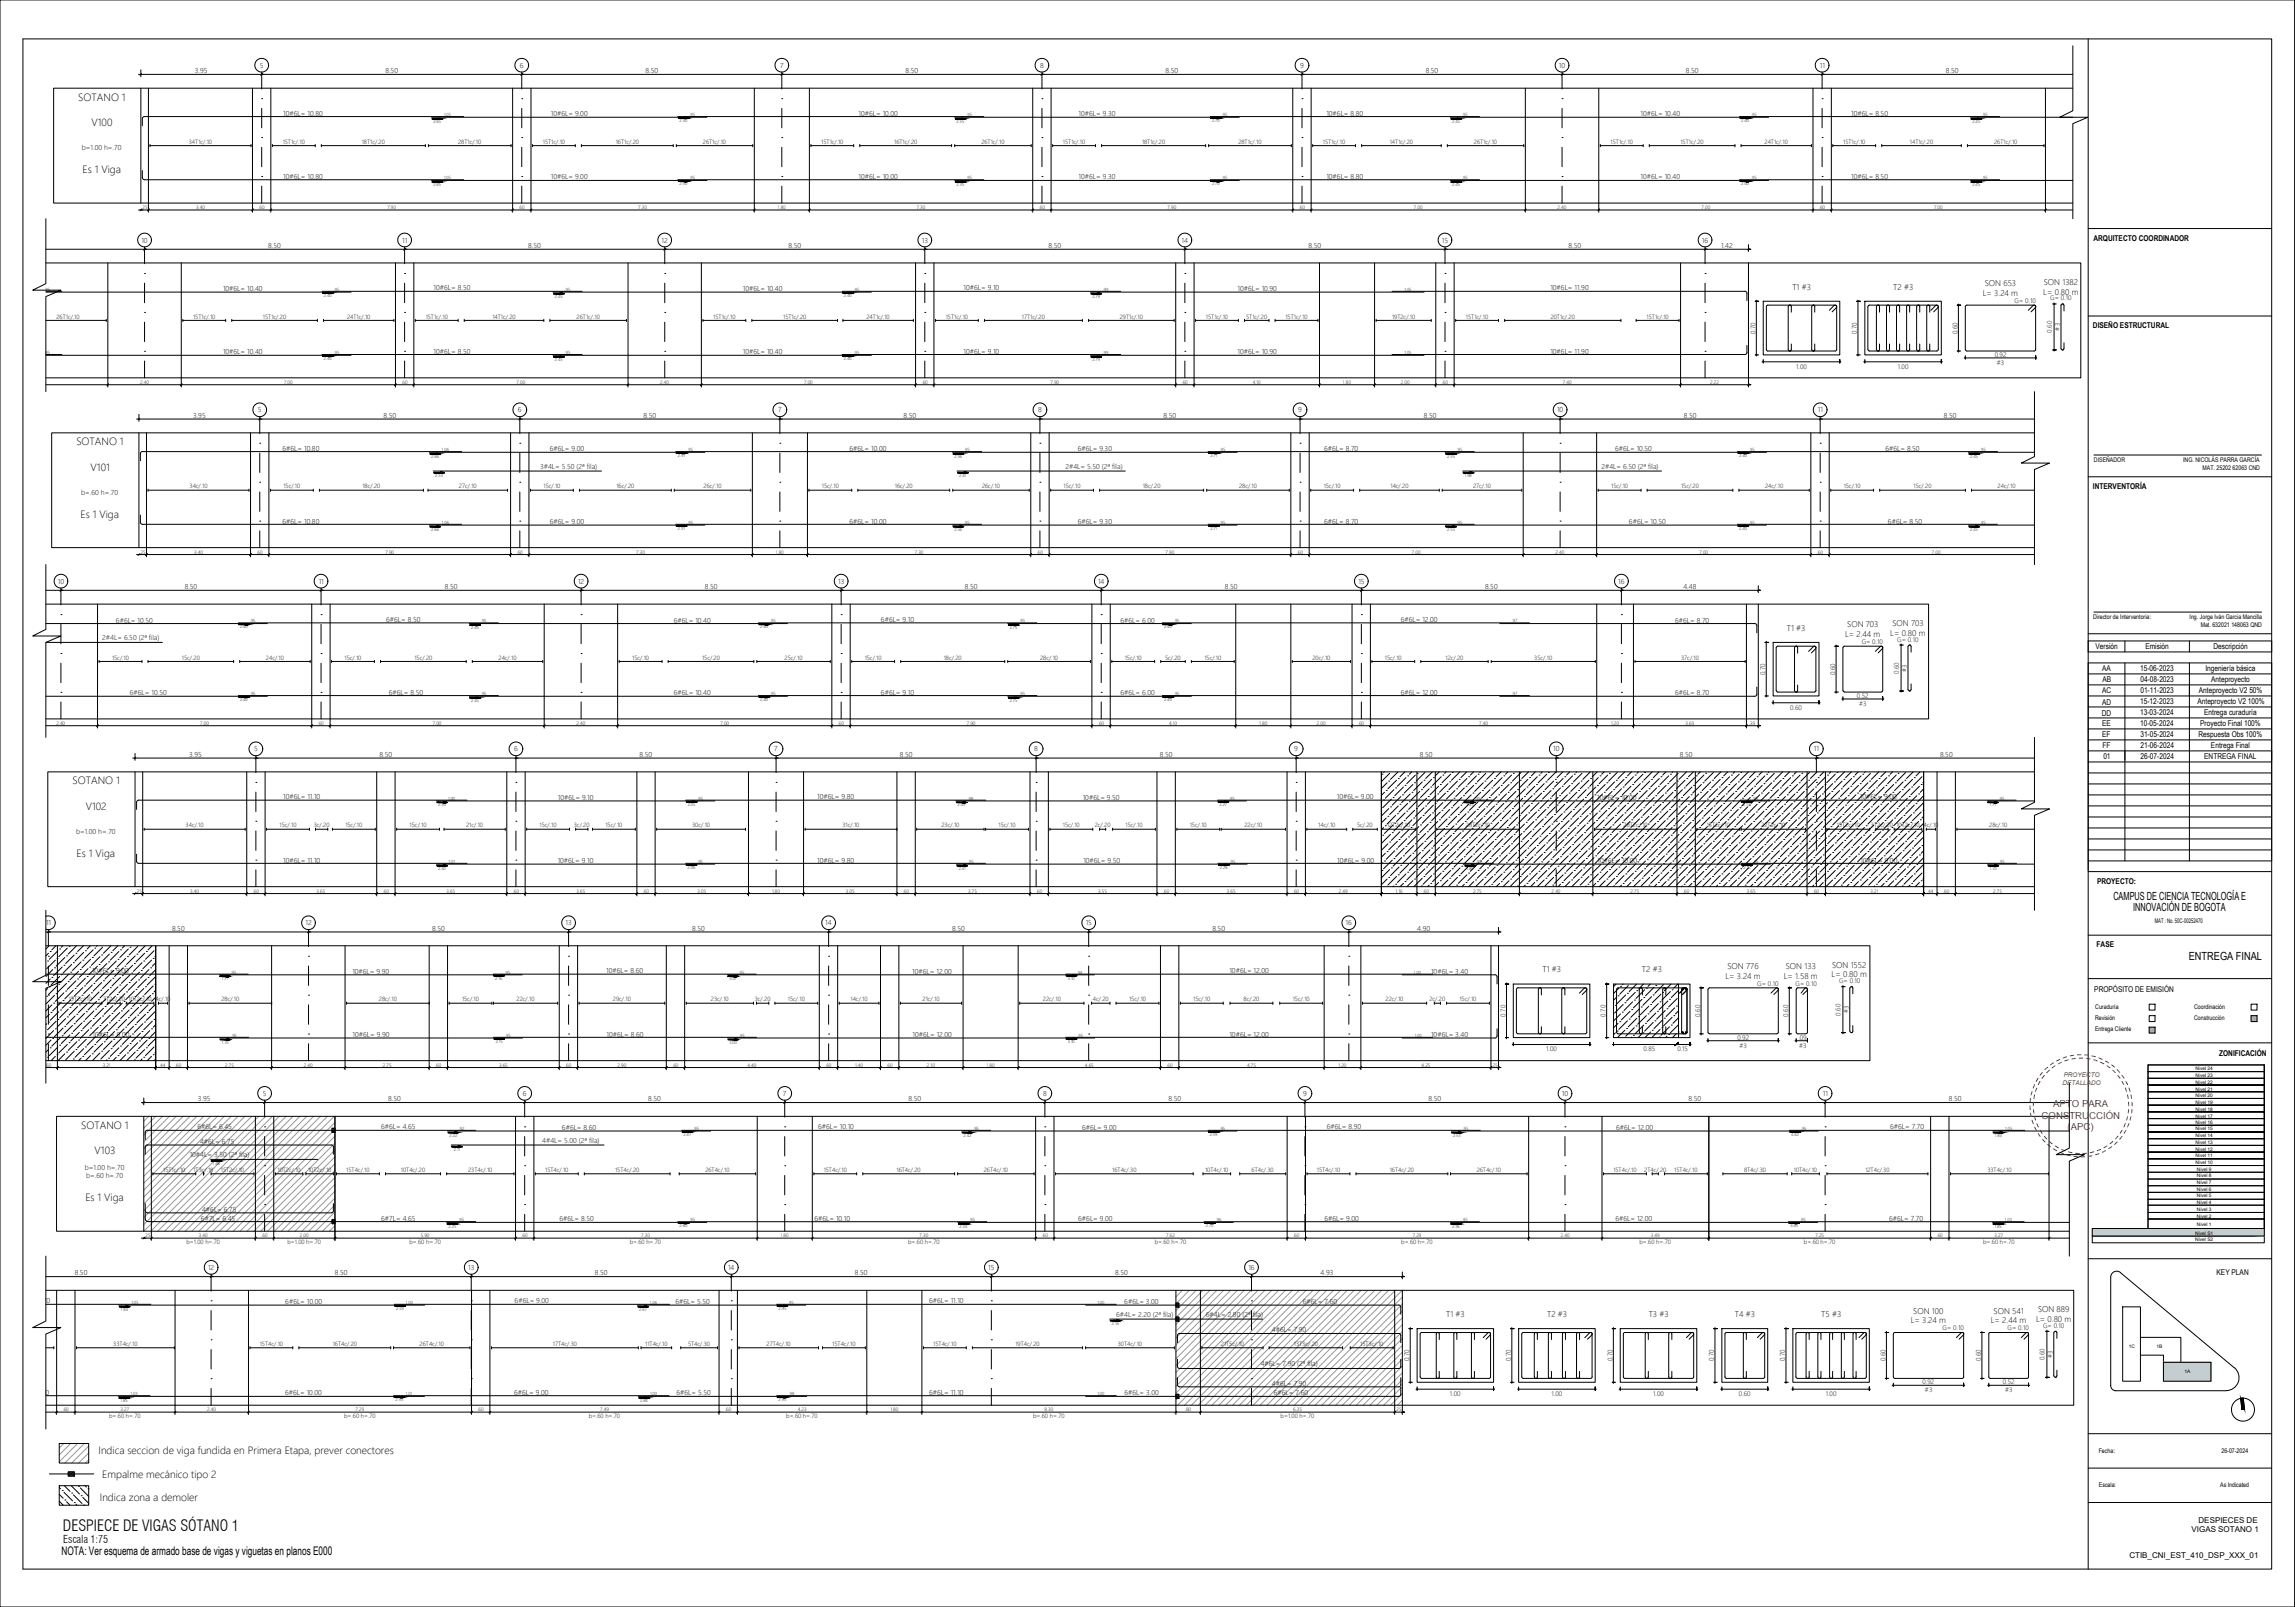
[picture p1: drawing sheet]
<svg xmlns="http://www.w3.org/2000/svg" width="1000mm" height="700mm" viewBox="0 0 1000 700" stroke-linecap="round" stroke-linejoin="round" font-family="sans-serif">
<defs><g id="words">
<text font-size="6.7" x="27.4" y="666.7">DESPIECE DE VIGAS SÓTANO 1</text>
<text font-size="5.2" x="26.8" y="677.4">NOTA: Ver esquema de armado base de vigas y viguetas en planos E000</text>
<g font-size="4.9">
<text x="921" y="392">CAMPUS DE CIENCIA TECNOLOGÍA E</text>
<text x="929.6" y="396.7">INNOVACIÓN DE BOGOTA</text>
<text x="953.9" y="418.2">ENTREGA FINAL</text>
</g>
<text font-size="4.7" x="27.6" y="671.8">Escala 1:75</text>
<g font-size="4.6">
<text x="34.1" y="43.9">SOTANO 1</text>
<text x="39.9" y="54.9">V100</text>
<text x="35.9" y="75.4">Es 1 Viga</text>
<text x="33.3" y="193.9">SOTANO 1</text>
<text x="39.5" y="204.9">V101</text>
<text x="35.1" y="225.4">Es 1 Viga</text>
<text x="31.6" y="341.6">SOTANO 1</text>
<text x="37.4" y="352.6">V102</text>
<text x="33.4" y="373.1">Es 1 Viga</text>
<text x="35.4" y="491.7">SOTANO 1</text>
<text x="41.2" y="502.7">V103</text>
<text x="37.2" y="523.2">Es 1 Viga</text>
<text x="43" y="633.1">Indica seccion de viga fundida en Primera Etapa, prever conectores</text>
<text x="44.5" y="643.9">Empalme mecánico tipo 2</text>
<text x="43.6" y="653.7">Indica zona a demoler</text>
</g>
<g font-size="4.2" fill="#f00">
<text x="894.8" y="482.2">APTO PARA</text>
<text x="889.7" y="487.2">CONSTRUCCIÓN</text>
<text x="901" y="492.2">(APC)</text>
</g>
<g font-size="3.6">
<text x="865" y="124.6">SON 653</text>
<text x="890.7" y="124.1">SON 1382</text>
<text x="781.1" y="126.2">T1 #3</text>
<text x="825.1" y="126.2">T2 #3</text>
<text x="864.1" y="128.9">L= 3.24 m</text>
<text x="890.4" y="128.3">L= 0.80 m</text>
<text x="778.7" y="274.8">T1 #3</text>
<text x="805" y="273.2">SON 703</text>
<text x="824.7" y="272.6">SON 703</text>
<text x="804" y="277.5">L= 2.44 m</text>
<text x="823.8" y="276.9">L= 0.80 m</text>
<text x="672.2" y="423.6">T1 #3</text>
<text x="715.5" y="423.6">T2 #3</text>
<text x="752.8" y="422">SON 776</text>
<text x="778.3" y="422">SON 133</text>
<text x="798.2" y="425.7">L= 0.80 m</text>
<text x="798.4" y="421.4">SON 1552</text>
<text x="751.9" y="426.3">L= 3.24 m</text>
<text x="777.4" y="426.3">L= 1.58 m</text>
<text x="630.2" y="573.6">T1 #3</text>
<text x="674.2" y="573.6">T2 #3</text>
<text x="718.5" y="573.6">T3 #3</text>
<text x="756.1" y="573.6">T4 #3</text>
<text x="793.7" y="573.6">T5 #3</text>
<text x="833.8" y="572.1">SON 100</text>
<text x="868.8" y="572.1">SON 541</text>
<text x="887.3" y="575.7">L= 0.80 m</text>
<text x="888.2" y="571.5">SON 889</text>
<text x="832.7" y="576.3">L= 3.24 m</text>
<text x="867.6" y="576.4">L= 2.44 m</text>
</g>
<g font-size="3.5">
<text x="912.3" y="104.9">ARQUITECTO COORDINADOR</text>
<text x="912.1" y="143">DISEÑO ESTRUCTURAL</text>
<text x="912.1" y="213">INTERVENTORÍA</text>
<text x="913.2" y="282.7">Versión</text>
<text x="934.9" y="282.7">Emisión</text>
<text x="964.6" y="282.7">Descripción</text>
<text x="916.1" y="292.3">AA</text>
<text x="932.6" y="292.3">15-06-2023</text>
<text x="961.1" y="292.3">Ingeniería básica</text>
<text x="916.2" y="297.1">AB</text>
<text x="932.7" y="297.1">04-08-2023</text>
<text x="963.6" y="297.1">Anteproyecto</text>
<text x="916.1" y="301.9">AC</text>
<text x="932.7" y="301.9">01-11-2023</text>
<text x="958.3" y="301.9">Anteproyecto V2 50%</text>
<text x="915.9" y="311.7">DD</text>
<text x="916.1" y="307">AD</text>
<text x="932.6" y="306.5">15-12-2023</text>
<text x="932.6" y="311.5">13-03-2024</text>
<text x="957.6" y="306.6">Anteproyecto V2 100%</text>
<text x="960.5" y="311.5">Entrega curaduría</text>
<text x="916.1" y="316.2">EE</text>
<text x="932.6" y="316.2">10-05-2024</text>
<text x="958.8" y="316.2">Proyecto Final 100%</text>
<text x="916.1" y="321">EF</text>
<text x="932.7" y="321">31-05-2024</text>
<text x="958.1" y="321">Respuesta Obs 100%</text>
<text x="916.2" y="325.8">FF</text>
<text x="932.8" y="325.8">21-06-2024</text>
<text x="963.5" y="325.8">Entrega Final</text>
<text x="916.6" y="330.6">01</text>
<text x="932.8" y="330.6">26-07-2024</text>
<text x="960.6" y="330.6">ENTREGA FINAL</text>
<text x="913.8" y="385.1">PROYECTO:</text>
<text x="913.7" y="412.3">FASE</text>
<text x="912.7" y="432.1">PROPÓSITO DE EMISIÓN</text>
<text x="967.1" y="460.1">ZONIFICACIÓN</text>
<text x="966" y="555.5">KEY PLAN</text>
<text x="958.1" y="663.3">DESPIECES DE</text>
<text x="955" y="667.4">VIGAS SOTANO 1</text>
<text x="927.9" y="678.7">CTIB_CNI_EST_410_DSP_XXX_01</text>
</g>
<g font-size="3.1">
<text x="113.2" y="29.5">5</text>
<text x="226.5" y="29.5">6</text>
<text x="339.9" y="29.5">7</text>
<text x="453.2" y="29.5">8</text>
<text x="566.6" y="29.5">9</text>
<text x="679.4" y="29.5">10</text>
<text x="793" y="29.5">11</text>
<text x="85" y="31.9">3.95</text>
<text x="167.9" y="31.9">8.50</text>
<text x="281.3" y="31.9">8.50</text>
<text x="394.6" y="31.9">8.50</text>
<text x="508" y="31.9">8.50</text>
<text x="621.3" y="31.9">8.50</text>
<text x="734.6" y="31.9">8.50</text>
<text x="847.9" y="31.9">8.50</text>
<text x="123.4" y="50.3">10#6L= 10.80</text>
<text x="240" y="50.6">10#6L= 9.00</text>
<text x="374.1" y="50.3">10#6L= 10.00</text>
<text x="470" y="50.6">10#6L= 9.30</text>
<text x="578" y="50.3">10#6L= 8.80</text>
<text x="714.9" y="50.6">10#6L= 10.40</text>
<text x="806.7" y="50.3">10#6L= 8.50</text>
<text x="35.7" y="65.4">b=1.00 h=.70</text>
<text x="123.4" y="78">10#6L= 10.80</text>
<text x="240" y="78">10#6L= 9.00</text>
<text x="374.1" y="78">10#6L= 10.00</text>
<text x="470" y="78">10#6L= 9.30</text>
<text x="578" y="78">10#6L= 8.80</text>
<text x="714.9" y="78">10#6L= 10.40</text>
<text x="806.7" y="78">10#6L= 8.50</text>
<text x="61.6" y="105.6">10</text>
<text x="175.3" y="105.7">11</text>
<text x="288.3" y="105.7">12</text>
<text x="401.7" y="105.6">13</text>
<text x="514.9" y="105.7">14</text>
<text x="628.4" y="105.6">15</text>
<text x="741.7" y="105.6">16</text>
<text x="116.9" y="108">8.50</text>
<text x="230.2" y="108">8.50</text>
<text x="343.6" y="108">8.50</text>
<text x="456.9" y="108">8.50</text>
<text x="570.2" y="108">8.50</text>
<text x="683.6" y="108">8.50</text>
<text x="750" y="108.1">1.42</text>
<text x="97.2" y="126.8">10#6L= 10.40</text>
<text x="189" y="126.5">10#6L= 8.50</text>
<text x="323.7" y="126.8">10#6L= 10.40</text>
<text x="419.9" y="126.5">10#6L= 9.10</text>
<text x="539.3" y="126.8">10#6L= 10.90</text>
<text x="675.6" y="126.5">10#6L= 11.90</text>
<text x="97.2" y="154.1">10#6L= 10.40</text>
<text x="189" y="154.1">10#6L= 8.50</text>
<text x="323.7" y="154.1">10#6L= 10.40</text>
<text x="419.9" y="154.1">10#6L= 9.10</text>
<text x="539.3" y="154.1">10#6L= 10.90</text>
<text x="675.6" y="154.1">10#6L= 11.90</text>
<text x="112.4" y="179.6">5</text>
<text x="225.7" y="179.6">6</text>
<text x="339.1" y="179.6">7</text>
<text x="452.4" y="179.6">8</text>
<text x="565.7" y="179.6">9</text>
<text x="678.5" y="179.6">10</text>
<text x="792.2" y="179.6">11</text>
<text x="84.1" y="182">3.95</text>
<text x="167.1" y="182">8.50</text>
<text x="280.4" y="182">8.50</text>
<text x="393.7" y="182">8.50</text>
<text x="507.1" y="182">8.50</text>
<text x="620.4" y="182">8.50</text>
<text x="733.8" y="182">8.50</text>
<text x="847.1" y="182">8.50</text>
<text x="123.1" y="196.3">6#6L= 10.80</text>
<text x="239.6" y="196.6">6#6L= 9.00</text>
<text x="370.2" y="196.3">6#6L= 10.00</text>
<text x="469.6" y="196.6">6#6L= 9.30</text>
<text x="577" y="196.3">6#6L= 8.70</text>
<text x="703.8" y="196.6">6#6L= 10.50</text>
<text x="821.6" y="196.3">6#6L= 8.50</text>
<text x="235.4" y="204.3">3#4L= 5.50 (2ª fila)</text>
<text x="464.3" y="204.3">2#4L= 5.50 (2ª fila)</text>
<text x="697.9" y="204.3">2#4L= 6.50 (2ª fila)</text>
<text x="35.4" y="215.5">b=.60 h=.70</text>
<text x="123.1" y="228.1">6#6L= 10.80</text>
<text x="239.6" y="228.1">6#6L= 9.00</text>
<text x="370.2" y="228.1">6#6L= 10.00</text>
<text x="469.6" y="228.1">6#6L= 9.30</text>
<text x="577" y="228.1">6#6L= 8.70</text>
<text x="709.9" y="228.1">6#6L= 10.50</text>
<text x="822.7" y="228.1">6#6L= 8.50</text>
<text x="25.2" y="254.2">10</text>
<text x="80.5" y="256.6">8.50</text>
<text x="138.9" y="254.2">11</text>
<text x="193.8" y="256.6">8.50</text>
<text x="251.9" y="254.2">12</text>
<text x="307.1" y="256.6">8.50</text>
<text x="365.3" y="254.2">13</text>
<text x="420.5" y="256.6">8.50</text>
<text x="478.5" y="254.2">14</text>
<text x="533.8" y="256.6">8.50</text>
<text x="591.9" y="254.2">15</text>
<text x="647.1" y="256.6">8.50</text>
<text x="705.2" y="254.2">16</text>
<text x="733.6" y="256.6">4.48</text>
<text x="50.5" y="271.2">6#6L= 10.50</text>
<text x="168.3" y="270.9">6#6L= 8.50</text>
<text x="293.6" y="271.2">6#6L= 10.40</text>
<text x="383.9" y="270.9">6#6L= 9.10</text>
<text x="488.3" y="271.2">6#6L= 6.00</text>
<text x="610.4" y="270.9">6#6L= 12.00</text>
<text x="730" y="271.2">6#6L= 8.70</text>
<text x="44.6" y="278.9">2#4L= 6.50 (2ª fila)</text>
<text x="56.6" y="302.7">6#6L= 10.50</text>
<text x="169.5" y="302.7">6#6L= 8.50</text>
<text x="293.6" y="302.7">6#6L= 10.40</text>
<text x="383.9" y="302.7">6#6L= 9.10</text>
<text x="488.3" y="302.7">6#6L= 6.00</text>
<text x="610.4" y="302.7">6#6L= 12.00</text>
<text x="730" y="302.7">6#6L= 8.70</text>
<text x="82.4" y="329.7">3.95</text>
<text x="110.7" y="327.3">5</text>
<text x="165.4" y="329.7">8.50</text>
<text x="224" y="327.3">6</text>
<text x="278.7" y="329.7">8.50</text>
<text x="337.4" y="327.3">7</text>
<text x="392.1" y="329.7">8.50</text>
<text x="450.7" y="327.3">8</text>
<text x="505.4" y="329.7">8.50</text>
<text x="564" y="327.3">9</text>
<text x="618.7" y="329.7">8.50</text>
<text x="676.8" y="327.3">10</text>
<text x="732.1" y="329.7">8.50</text>
<text x="790.5" y="327.3">11</text>
<text x="845.4" y="329.7">8.50</text>
<text x="123.4" y="348.1">10#6L= 11.10</text>
<text x="243.1" y="348.4">10#6L= 9.10</text>
<text x="356.2" y="348.1">10#6L= 9.80</text>
<text x="471.8" y="348.4">10#6L= 9.50</text>
<text x="582.5" y="348.1">10#6L= 9.00</text>
<text x="696" y="348.4">10#6L= 10.00</text>
<text x="810.6" y="348.1">10#6L= 9.00</text>
<text x="33.1" y="363.1">b=1.00 h=.70</text>
<text x="123.4" y="375.8">10#6L= 11.10</text>
<text x="243" y="375.8">10#6L= 9.10</text>
<text x="356.1" y="375.8">10#6L= 9.80</text>
<text x="472.1" y="375.8">10#6L= 9.50</text>
<text x="582.8" y="375.8">10#6L= 9.00</text>
<text x="696.2" y="375.8">10#6L= 10.00</text>
<text x="810.8" y="375.8">10#6L= 9.00</text>
<text x="20.1" y="403">11</text>
<text x="75" y="405.4">8.50</text>
<text x="133.1" y="403">12</text>
<text x="188.3" y="405.4">8.50</text>
<text x="246.5" y="403">13</text>
<text x="301.7" y="405.4">8.50</text>
<text x="359.7" y="403">14</text>
<text x="415" y="405.4">8.50</text>
<text x="473.1" y="403">15</text>
<text x="528.3" y="405.4">8.50</text>
<text x="586.4" y="403">16</text>
<text x="617.6" y="405.4">4.90</text>
<text x="40.1" y="423.8">10#6L= 9.00</text>
<text x="153.5" y="424.2">10#6L= 9.90</text>
<text x="264.2" y="423.8">10#6L= 8.60</text>
<text x="397.6" y="424.2">10#6L= 12.00</text>
<text x="535.8" y="423.8">10#6L= 12.00</text>
<text x="623.7" y="424.2">10#6L= 3.40</text>
<text x="40.3" y="451.5">10#6L= 9.00</text>
<text x="153.7" y="451.5">10#6L= 9.90</text>
<text x="264.3" y="451.5">10#6L= 8.60</text>
<text x="397.7" y="451.5">10#6L= 12.00</text>
<text x="535.8" y="451.5">10#6L= 12.00</text>
<text x="623.7" y="451.5">10#6L= 3.40</text>
<text x="86.2" y="479.7">3.95</text>
<text x="114.5" y="477.3">5</text>
<text x="169.2" y="479.7">8.50</text>
<text x="227.8" y="477.3">6</text>
<text x="282.5" y="479.7">8.50</text>
<text x="341.2" y="477.3">7</text>
<text x="395.9" y="479.7">8.50</text>
<text x="454.5" y="477.3">8</text>
<text x="509.2" y="479.7">8.50</text>
<text x="567.9" y="477.3">9</text>
<text x="622.6" y="479.7">8.50</text>
<text x="680.6" y="477.3">10</text>
<text x="735.9" y="479.7">8.50</text>
<text x="794.3" y="477.3">11</text>
<text x="849.2" y="479.7">8.50</text>
<text x="86" y="491.9">6#6L= 6.45</text>
<text x="166.1" y="491.9">6#6L= 4.65</text>
<text x="356.6" y="491.9">6#6L= 10.10</text>
<text x="578.2" y="491.9">6#6L= 8.90</text>
<text x="823.6" y="491.9">6#6L= 7.70</text>
<text x="236.3" y="497.8">4#4L= 5.00 (2ª fila)</text>
<text x="244.9" y="492.2">6#6L= 8.60</text>
<text x="471.6" y="492.2">6#6L= 9.00</text>
<text x="704.3" y="492.2">6#6L= 12.00</text>
<text x="87.2" y="498.3">4#6L= 6.75</text>
<text x="37" y="509.4">b=1.00 h=.70</text>
<text x="82.7" y="504.1">10#4L= 3.50 (2ª fila)</text>
<text x="37.5" y="513.2">b=.60 h=.70</text>
<text x="88.1" y="527.8">4#6L= 6.75</text>
<text x="87.6" y="531.8">6#7L= 6.45</text>
<text x="166.2" y="531.8">6#7L= 4.65</text>
<text x="243.8" y="531.8">6#6L= 8.50</text>
<text x="354.9" y="531.8">6#6L= 10.10</text>
<text x="469.9" y="531.8">6#6L= 9.00</text>
<text x="577.2" y="531.8">6#6L= 9.00</text>
<text x="704" y="531.8">6#6L= 12.00</text>
<text x="823.3" y="531.8">6#6L= 7.70</text>
<text x="32.6" y="555.5">8.50</text>
<text x="90.7" y="553.1">12</text>
<text x="145.9" y="555.5">8.50</text>
<text x="204" y="553.1">13</text>
<text x="259.2" y="555.5">8.50</text>
<text x="317.3" y="553.1">14</text>
<text x="372.6" y="555.5">8.50</text>
<text x="430.7" y="553.1">15</text>
<text x="485.9" y="555.5">8.50</text>
<text x="544" y="553.1">16</text>
<text x="575.5" y="555.5">4.93</text>
<text x="6.9" y="567.7">6#6L= 7.70</text>
<text x="124.3" y="568">6#6L= 10.00</text>
<text x="224.3" y="567.7">6#6L= 9.00</text>
<text x="294.3" y="568">6#6L= 5.50</text>
<text x="404.9" y="567.7">6#6L= 11.10</text>
<text x="490" y="568">6#6L= 3.00</text>
<text x="567.8" y="568">6#6L= 7.60</text>
<text x="486.5" y="573.6">6#4L= 2.20 (2ª fila)</text>
<text x="525.5" y="573.6">6#4L= 2.80 (2ª fila)</text>
<text x="554.3" y="580.3">4#6L= 7.90</text>
<text x="549.4" y="595.1">4#6L= 7.90 (2ª fila)</text>
<text x="554.3" y="603.6">4#6L= 7.90</text>
<text x="6.6" y="607.6">6#6L= 7.70</text>
<text x="124.2" y="607.6">6#6L= 10.00</text>
<text x="224" y="607.6">6#6L= 9.00</text>
<text x="294.8" y="607.6">6#6L= 5.50</text>
<text x="404.9" y="607.6">6#6L= 11.10</text>
<text x="490.1" y="607.6">6#6L= 3.00</text>
<text x="555.1" y="607.6">6#6L= 7.60</text>
</g>
<g font-size="2.9">
<text x="878" y="131.9">G= 0.10</text>
<text x="893.5" y="130.9">G= 0.10</text>
<text x="897.6" y="143.9" transform="rotate(-90 897.6 143.9)">#3</text>
<text x="765" y="145.4" transform="rotate(-90 765 145.4)">0.70</text>
<text x="809.2" y="145.4" transform="rotate(-90 809.2 145.4)">0.70</text>
<text x="853" y="145.5" transform="rotate(-90 853 145.5)">0.60</text>
<text x="894.1" y="145" transform="rotate(-90 894.1 145)">0.60</text>
<text x="869.3" y="155.5">0.92</text>
<text x="782.7" y="160.6">1.00</text>
<text x="827" y="160.6">1.00</text>
<text x="870.2" y="158.9">#3</text>
<text x="811.3" y="280.5">G= 0.10</text>
<text x="826.8" y="279.4">G= 0.10</text>
<text x="769.2" y="294" transform="rotate(-90 769.2 294)">0.70</text>
<text x="827.5" y="293.5" transform="rotate(-90 827.5 293.5)">0.60</text>
<text x="830.9" y="292.5" transform="rotate(-90 830.9 292.5)">#3</text>
<text x="799.7" y="294" transform="rotate(-90 799.7 294)">0.60</text>
<text x="809.2" y="304">0.52</text>
<text x="780.1" y="309.1">0.60</text>
<text x="810.3" y="307.4">#3</text>
<text x="765.8" y="429.3">G= 0.10</text>
<text x="782.5" y="429.3">G= 0.10</text>
<text x="801.5" y="428.2">G= 0.10</text>
<text x="656" y="442.8" transform="rotate(-90 656 442.8)">0.70</text>
<text x="699.7" y="442.8" transform="rotate(-90 699.7 442.8)">0.70</text>
<text x="740.9" y="442.8" transform="rotate(-90 740.9 442.8)">0.60</text>
<text x="779.3" y="442.8" transform="rotate(-90 779.3 442.8)">0.60</text>
<text x="802.1" y="442.3" transform="rotate(-90 802.1 442.3)">0.60</text>
<text x="805.6" y="441.3" transform="rotate(-90 805.6 441.3)">#3</text>
<text x="757.1" y="452.8">0.92</text>
<text x="783.7" y="452.8">.09</text>
<text x="673.8" y="457.9">1.00</text>
<text x="716.2" y="457.9">0.85</text>
<text x="731" y="457.9">0.15</text>
<text x="758.1" y="456.3">#3</text>
<text x="784" y="456.3">#3</text>
<text x="846.6" y="579.4">G= 0.10</text>
<text x="874.9" y="579.4">G= 0.10</text>
<text x="890.4" y="578.3">G= 0.10</text>
<text x="614.1" y="592.9" transform="rotate(-90 614.1 592.9)">0.70</text>
<text x="658.4" y="592.9" transform="rotate(-90 658.4 592.9)">0.70</text>
<text x="702.6" y="592.9" transform="rotate(-90 702.6 592.9)">0.70</text>
<text x="746.9" y="592.9" transform="rotate(-90 746.9 592.9)">0.70</text>
<text x="777.9" y="592.9" transform="rotate(-90 777.9 592.9)">0.70</text>
<text x="821.6" y="592.9" transform="rotate(-90 821.6 592.9)">0.60</text>
<text x="863.2" y="592.9" transform="rotate(-90 863.2 592.9)">0.60</text>
<text x="891" y="592.4" transform="rotate(-90 891 592.4)">0.60</text>
<text x="894.5" y="591.4" transform="rotate(-90 894.5 591.4)">#3</text>
<text x="837.9" y="602.9">0.92</text>
<text x="872.8" y="602.9">0.52</text>
<text x="631.9" y="608">1.00</text>
<text x="676.1" y="608">1.00</text>
<text x="720.4" y="608">1.00</text>
<text x="757.8" y="608">0.60</text>
<text x="795.7" y="608">1.00</text>
<text x="838.9" y="606.4">#3</text>
<text x="873.8" y="606.4">#3</text>
</g>
<g font-size="2.8">
<text x="912.5" y="201">DISEÑADOR</text>
<text x="951.4" y="201.3">ING. NICOLÁS PARRA GARCÍA</text>
<text x="959.8" y="204.5">MAT. 25202 62063 CND</text>
<text x="912.1" y="269.4">Director de Interventoria:</text>
<text x="954.2" y="269.6">Ing. Jorge Iván Garcia Mancilla</text>
<text x="959" y="272.9">Mat. 632021 148063 QND</text>
<text x="939" y="402.1">MAT : No. 50C-00252470</text>
<text x="913.1" y="439.3">Curaduría</text>
<text x="956.1" y="439.3">Coordinación</text>
<text x="913" y="444.3">Revisión</text>
<text x="913" y="449.2">Entrega Cliente</text>
<text x="956.1" y="444.3">Construcción</text>
<text x="914.6" y="632.8">Fecha:</text>
<text x="968.1" y="632.8">26-07-2024</text>
<text x="914.7" y="647.5">Escala:</text>
<text x="967.5" y="647.7">As Indicated</text>
</g>
<g font-size="2.8" fill="#f00">
<text x="898.9" y="472.5">DETALLADO</text>
<text x="899.3" y="469.2">PROYECTO</text>
</g>
<g font-size="2.7">
<text x="82.3" y="62.6">34T1c/.10</text>
<text x="123.2" y="62.6">15T1c/.10</text>
<text x="157.6" y="62.6">18T1c/.20</text>
<text x="199.6" y="62.6">28T1c/.10</text>
<text x="236.6" y="62.6">15T1c/.10</text>
<text x="268.4" y="62.6">16T1c/.20</text>
<text x="306.3" y="62.6">26T1c/.10</text>
<text x="357.9" y="62.6">15T1c/.10</text>
<text x="389.7" y="62.6">16T1c/.20</text>
<text x="427.7" y="62.6">26T1c/.10</text>
<text x="463.2" y="62.6">15T1c/.10</text>
<text x="497.7" y="62.6">18T1c/.20</text>
<text x="539.7" y="62.6">28T1c/.10</text>
<text x="576.5" y="62.6">15T1c/.10</text>
<text x="605.7" y="62.6">14T1c/.20</text>
<text x="642.3" y="62.6">26T1c/.10</text>
<text x="701.9" y="62.6">15T1c/.10</text>
<text x="732.3" y="62.6">15T1c/.20</text>
<text x="769" y="62.6">24T1c/.10</text>
<text x="803.2" y="62.6">15T1c/.10</text>
<text x="832.3" y="62.6">14T1c/.20</text>
<text x="869" y="62.6">26T1c/.10</text>
<text x="24.6" y="138.7">26T1c/.10</text>
<text x="84.2" y="138.7">15T1c/.10</text>
<text x="114.6" y="138.7">15T1c/.20</text>
<text x="151.3" y="138.7">24T1c/.10</text>
<text x="185.5" y="138.7">15T1c/.10</text>
<text x="214.6" y="138.7">14T1c/.20</text>
<text x="251.3" y="138.7">26T1c/.10</text>
<text x="310.9" y="138.7">15T1c/.10</text>
<text x="341.3" y="138.7">15T1c/.20</text>
<text x="377.6" y="138.7">24T1c/.10</text>
<text x="412.2" y="138.7">15T1c/.10</text>
<text x="445.3" y="138.7">17T1c/.20</text>
<text x="488" y="138.7">29T1c/.10</text>
<text x="525.5" y="138.7">15T1c/.10</text>
<text x="543.1" y="138.7">5T1c/.20</text>
<text x="560.2" y="138.7">15T1c/.10</text>
<text x="606.6" y="138.7">19T2c/.10</text>
<text x="638.9" y="138.7">15T1c/.10</text>
<text x="675.8" y="138.7">20T1c/.20</text>
<text x="717.5" y="138.7">15T1c/.10</text>
<text x="82.6" y="212.7">34c/.10</text>
<text x="123.5" y="212.7">15c/.10</text>
<text x="157.9" y="212.7">18c/.20</text>
<text x="200" y="212.7">27c/.10</text>
<text x="236.9" y="212.7">15c/.10</text>
<text x="268.6" y="212.7">16c/.20</text>
<text x="306.6" y="212.7">26c/.10</text>
<text x="358.2" y="212.7">15c/.10</text>
<text x="390" y="212.7">16c/.20</text>
<text x="427.9" y="212.7">26c/.10</text>
<text x="463.5" y="212.7">15c/.10</text>
<text x="498" y="212.7">18c/.20</text>
<text x="540" y="212.7">28c/.10</text>
<text x="576.8" y="212.7">15c/.10</text>
<text x="606" y="212.7">14c/.20</text>
<text x="641.9" y="212.7">27c/.10</text>
<text x="702.1" y="212.7">15c/.10</text>
<text x="732.6" y="212.7">15c/.20</text>
<text x="769.2" y="212.7">24c/.10</text>
<text x="803.4" y="212.7">15c/.10</text>
<text x="833.9" y="212.7">15c/.20</text>
<text x="870.5" y="212.7">24c/.10</text>
<text x="48.8" y="287.3">15c/.10</text>
<text x="79.3" y="287.3">15c/.20</text>
<text x="115.9" y="287.3">24c/.10</text>
<text x="150.2" y="287.3">15c/.10</text>
<text x="180.6" y="287.3">15c/.20</text>
<text x="217.3" y="287.3">24c/.10</text>
<text x="275.5" y="287.3">15c/.10</text>
<text x="305.9" y="287.3">15c/.20</text>
<text x="341.9" y="287.3">25c/.10</text>
<text x="376.8" y="287.3">15c/.10</text>
<text x="411.3" y="287.3">18c/.20</text>
<text x="453.3" y="287.3">28c/.10</text>
<text x="490.2" y="287.3">15c/.10</text>
<text x="507.7" y="287.3">5c/.20</text>
<text x="524.8" y="287.3">15c/.10</text>
<text x="572" y="287.3">20c/.10</text>
<text x="603.5" y="287.3">15c/.10</text>
<text x="630" y="287.3">12c/.20</text>
<text x="668.6" y="287.3">35c/.10</text>
<text x="732.6" y="287.3">37c/.10</text>
<text x="80.9" y="360.4">34c/.10</text>
<text x="121.8" y="360.4">15c/.10</text>
<text x="136.7" y="360.4">3c/.20</text>
<text x="150.5" y="360.4">15c/.10</text>
<text x="178.5" y="360.4">15c/.10</text>
<text x="203.2" y="360.4">21c/.10</text>
<text x="235.2" y="360.4">15c/.10</text>
<text x="250.1" y="360.4">3c/.20</text>
<text x="263.8" y="360.4">15c/.10</text>
<text x="301.6" y="360.4">30c/.10</text>
<text x="367.2" y="360.4">31c/.10</text>
<text x="410.3" y="360.4">23c/.10</text>
<text x="435.2" y="360.4">15c/.10</text>
<text x="463.2" y="360.4">15c/.10</text>
<text x="477.1" y="360.4">2c/.20</text>
<text x="490.5" y="360.4">15c/.10</text>
<text x="518.5" y="360.4">15c/.10</text>
<text x="542.3" y="360.4">22c/.10</text>
<text x="574.5" y="360.4">14c/.10</text>
<text x="591.4" y="360.4">5c/.20</text>
<text x="604.4" y="360.4">12T2c/.10</text>
<text x="638.9" y="360.4">28T2c/.10</text>
<text x="707.5" y="360.4">28T2c/.10</text>
<text x="743.8" y="360.4">15T2c/.10</text>
<text x="767.5" y="360.4">22T2c/.10</text>
<text x="800.4" y="360.4">15T2c/.10</text>
<text x="815.3" y="360.4">3T2c/.20</text>
<text x="826.4" y="360.4">10T2c/.10</text>
<text x="838.2" y="360.4">4c/.10</text>
<text x="866.9" y="360.4">28c/.10</text>
<text x="30" y="436.1">15T2c/.10</text>
<text x="44.9" y="436.1">3T2c/.20</text>
<text x="56" y="436.1">10T2c/.10</text>
<text x="67.8" y="436.1">4c/.10</text>
<text x="96.5" y="436.1">28c/.10</text>
<text x="165.1" y="436.1">28c/.10</text>
<text x="201.3" y="436.1">15c/.10</text>
<text x="225.1" y="436.1">22c/.10</text>
<text x="267.1" y="436.1">29c/.10</text>
<text x="309.8" y="436.1">23c/.10</text>
<text x="328.9" y="436.1">3c/.20</text>
<text x="343.4" y="436.1">15c/.10</text>
<text x="370.7" y="436.1">14c/.10</text>
<text x="402" y="436.1">21c/.10</text>
<text x="454.5" y="436.1">22c/.10</text>
<text x="476.3" y="436.1">4c/.20</text>
<text x="492" y="436.1">15c/.10</text>
<text x="520" y="436.1">15c/.10</text>
<text x="542" y="436.1">8c/.20</text>
<text x="563.4" y="436.1">15c/.10</text>
<text x="603.8" y="436.1">22c/.10</text>
<text x="622.9" y="436.1">2c/.20</text>
<text x="636" y="436.1">15c/.10</text>
<text x="71.1" y="510.4">15T1c/.10</text>
<text x="84.3" y="510.4">1T3c/.18</text>
<text x="96.3" y="510.4">15T2c/.10</text>
<text x="120.9" y="510.4">10T2c/.10</text>
<text x="134.3" y="510.4">10T2c/.10</text>
<text x="150.9" y="510.4">15T4c/.10</text>
<text x="174.7" y="510.4">10T4c/.20</text>
<text x="204" y="510.4">23T4c/.10</text>
<text x="237.6" y="510.4">15T4c/.10</text>
<text x="268.1" y="510.4">15T4c/.20</text>
<text x="307.4" y="510.4">26T4c/.10</text>
<text x="358.9" y="510.4">15T4c/.10</text>
<text x="390.7" y="510.4">16T4c/.20</text>
<text x="428.7" y="510.4">26T4c/.10</text>
<text x="484.7" y="510.4">16T4c/.30</text>
<text x="525.2" y="510.4">10T4c/.10</text>
<text x="545.4" y="510.4">6T4c/.30</text>
<text x="573.9" y="510.4">15T4c/.10</text>
<text x="605.7" y="510.4">16T4c/.20</text>
<text x="643.5" y="510.4">26T4c/.10</text>
<text x="703.1" y="510.4">15T4c/.10</text>
<text x="716.5" y="510.4">2T4c/.20</text>
<text x="729.6" y="510.4">15T4c/.10</text>
<text x="760" y="510.4">8T4c/.30</text>
<text x="781.7" y="510.4">10T4c/.10</text>
<text x="812.9" y="510.4">12T4c/.30</text>
<text x="866.1" y="510.4">33T4c/.10</text>
<text x="81.3" y="542">b=1.00 h=.70</text>
<text x="125.3" y="542">b=1.00 h=.70</text>
<text x="178.4" y="542">b=.60 h=.70</text>
<text x="274.4" y="542">b=.60 h=.70</text>
<text x="395.8" y="542">b=.60 h=.70</text>
<text x="503.2" y="542">b=.60 h=.70</text>
<text x="610.7" y="542">b=.60 h=.70</text>
<text x="714.5" y="542">b=.60 h=.70</text>
<text x="786.1" y="542">b=.60 h=.70</text>
<text x="864.2" y="542">b=.60 h=.70</text>
<text x="49.4" y="586.2">33T4c/.10</text>
<text x="113.2" y="586.2">15T4c/.10</text>
<text x="145" y="586.2">16T4c/.20</text>
<text x="182.9" y="586.2">26T4c/.10</text>
<text x="240.9" y="586.2">17T4c/.30</text>
<text x="281.2" y="586.2">11T4c/.10</text>
<text x="299.8" y="586.2">5T4c/.30</text>
<text x="334.1" y="586.2">27T4c/.10</text>
<text x="362.7" y="586.2">15T4c/.10</text>
<text x="406.7" y="586.2">15T4c/.10</text>
<text x="442.5" y="586.2">19T4c/.20</text>
<text x="487.1" y="586.2">30T4c/.10</text>
<text x="532" y="586.2">21T5c/.10</text>
<text x="563.8" y="586.2">13T3c/.20</text>
<text x="592.8" y="586.2">15T3c/.10</text>
<text x="47.6" y="617.8">b=.60 h=.70</text>
<text x="150" y="617.8">b=.60 h=.70</text>
<text x="256.5" y="617.8">b=.60 h=.70</text>
<text x="342.6" y="617.8">b=.60 h=.70</text>
<text x="450.2" y="617.8">b=.60 h=.70</text>
<text x="558.1" y="617.8">b=1.00 h=.70</text>
</g>
<g font-size="2.2">
<text x="61.7" y="91.1">.25</text>
<text x="85.4" y="91.1">3.40</text>
<text x="112.6" y="91.1">.60</text>
<text x="168.8" y="91.1">7.90</text>
<text x="226" y="91.1">.60</text>
<text x="278.2" y="91.1">7.30</text>
<text x="339" y="91.1">1.80</text>
<text x="399.5" y="91.1">7.30</text>
<text x="452.7" y="91.1">.60</text>
<text x="508.8" y="91.1">7.90</text>
<text x="566" y="91.1">.60</text>
<text x="616.2" y="91.1">7.00</text>
<text x="678.8" y="91.1">2.40</text>
<text x="741.5" y="91.1">7.00</text>
<text x="792.6" y="91.1">.60</text>
<text x="842.8" y="91.1">7.00</text>
<text x="61" y="167.2">2.40</text>
<text x="123.8" y="167.2">7.00</text>
<text x="174.9" y="167.2">.60</text>
<text x="225.1" y="167.2">7.00</text>
<text x="287.7" y="167.2">2.40</text>
<text x="350.4" y="167.2">7.00</text>
<text x="401.6" y="167.2">.60</text>
<text x="457.8" y="167.2">7.90</text>
<text x="514.9" y="167.2">.60</text>
<text x="545.9" y="167.2">4.10</text>
<text x="585.3" y="167.2">1.80</text>
<text x="610.4" y="167.2">2.00</text>
<text x="628.3" y="167.2">.60</text>
<text x="681.1" y="167.2">7.40</text>
<text x="745.3" y="167.3">2.22</text>
<text x="60.8" y="241.2">.25</text>
<text x="84.6" y="241.2">3.40</text>
<text x="111.8" y="241.2">.60</text>
<text x="168" y="241.2">7.90</text>
<text x="225.1" y="241.2">.60</text>
<text x="277.3" y="241.2">7.30</text>
<text x="338.1" y="241.2">1.80</text>
<text x="398.7" y="241.2">7.30</text>
<text x="451.8" y="241.2">.60</text>
<text x="508" y="241.2">7.90</text>
<text x="565.1" y="241.2">.60</text>
<text x="615.3" y="241.2">7.00</text>
<text x="677.9" y="241.2">2.40</text>
<text x="740.6" y="241.2">7.00</text>
<text x="791.8" y="241.2">.60</text>
<text x="841.9" y="241.2">7.00</text>
<text x="24.6" y="315.8">2.40</text>
<text x="87.3" y="315.8">7.00</text>
<text x="138.4" y="315.8">.60</text>
<text x="188.6" y="315.8">7.00</text>
<text x="251.2" y="315.8">2.40</text>
<text x="313.9" y="315.8">7.00</text>
<text x="365.1" y="315.8">.60</text>
<text x="421.3" y="315.8">7.90</text>
<text x="478.5" y="315.8">.60</text>
<text x="509.4" y="315.8">4.10</text>
<text x="548.8" y="315.8">1.80</text>
<text x="573.9" y="315.8">2.00</text>
<text x="591.8" y="315.8">.60</text>
<text x="644.6" y="315.8">7.40</text>
<text x="702.1" y="315.8">1.20</text>
<text x="734.5" y="315.8">3.69</text>
<text x="762.3" y="315.8">.39</text>
<text x="59.1" y="388.8">.25</text>
<text x="82.9" y="388.8">3.40</text>
<text x="110.1" y="388.8">.60</text>
<text x="138" y="388.8">3.65</text>
<text x="166.8" y="388.8">.60</text>
<text x="194.6" y="388.8">3.65</text>
<text x="223.5" y="388.8">.60</text>
<text x="251.3" y="388.8">3.65</text>
<text x="280.1" y="388.8">.60</text>
<text x="304" y="388.8">3.05</text>
<text x="336.5" y="388.8">1.80</text>
<text x="368.6" y="388.8">3.05</text>
<text x="393.4" y="388.8">.60</text>
<text x="422" y="388.8">3.75</text>
<text x="451.5" y="388.8">.60</text>
<text x="478.6" y="388.8">3.55</text>
<text x="506.8" y="388.8">.60</text>
<text x="534.6" y="388.8">3.65</text>
<text x="563.5" y="388.8">.60</text>
<text x="583.5" y="388.8">2.49</text>
<text x="608.2" y="388.8">1.16</text>
<text x="620.1" y="388.8">.60</text>
<text x="641.9" y="388.8">2.75</text>
<text x="676.2" y="388.8">2.40</text>
<text x="710.6" y="388.8">2.75</text>
<text x="733.4" y="388.8">.60</text>
<text x="761.2" y="388.8">3.65</text>
<text x="790.1" y="388.8">.60</text>
<text x="815.2" y="388.8">3.21</text>
<text x="839.8" y="388.9">.44</text>
<text x="846.8" y="388.8">.60</text>
<text x="868.6" y="388.8">2.75</text>
<text x="19.6" y="464.6">.60</text>
<text x="44.7" y="464.6">3.21</text>
<text x="69.3" y="464.6">.44</text>
<text x="76.3" y="464.6">.60</text>
<text x="98.2" y="464.6">2.75</text>
<text x="132.4" y="464.6">2.40</text>
<text x="166.8" y="464.6">2.75</text>
<text x="189.7" y="464.6">.60</text>
<text x="217.5" y="464.6">3.65</text>
<text x="246.3" y="464.6">.60</text>
<text x="269.1" y="464.6">2.90</text>
<text x="293" y="464.6">.60</text>
<text x="325.8" y="464.6">4.40</text>
<text x="359.7" y="464.6">.60</text>
<text x="372.6" y="464.6">1.40</text>
<text x="386.3" y="464.6">.60</text>
<text x="403.9" y="464.6">2.10</text>
<text x="430" y="464.6">1.80</text>
<text x="472.8" y="464.6">4.65</text>
<text x="508.3" y="464.6">.60</text>
<text x="543.5" y="464.6">4.75</text>
<text x="583.3" y="464.6">1.20</text>
<text x="619.5" y="464.6">4.25</text>
<text x="650" y="464.6">.25</text>
<text x="62.9" y="538.9">.25</text>
<text x="86.7" y="538.9">3.40</text>
<text x="113.9" y="538.9">.60</text>
<text x="130.7" y="538.9">2.00</text>
<text x="183.3" y="538.9">5.90</text>
<text x="227.2" y="538.9">.60</text>
<text x="279.4" y="538.9">7.30</text>
<text x="340.2" y="538.9">1.80</text>
<text x="400.8" y="538.9">7.30</text>
<text x="453.9" y="538.9">.60</text>
<text x="508.3" y="538.9">7.62</text>
<text x="563.5" y="538.9">.60</text>
<text x="615.7" y="538.9">7.29</text>
<text x="680.2" y="538.9">2.40</text>
<text x="719.5" y="538.9">3.49</text>
<text x="791.2" y="538.9">7.25</text>
<text x="844" y="538.9">.60</text>
<text x="869.2" y="538.9">3.27</text>
<text x="27.3" y="614.7">.60</text>
<text x="52.5" y="614.7">3.27</text>
<text x="90.3" y="614.7">2.40</text>
<text x="155" y="614.7">7.29</text>
<text x="208.1" y="614.7">.60</text>
<text x="261.5" y="614.7">7.49</text>
<text x="316" y="614.7">.60</text>
<text x="347.7" y="614.7">4.23</text>
<text x="388" y="614.7">1.80</text>
<text x="455.2" y="614.7">8.30</text>
<text x="516.4" y="614.7">.80</text>
<text x="563.5" y="614.7">6.35</text>
<text x="608.1" y="614.7">.25</text>
</g>
<g font-size="2.1">
<text x="956.8" y="466.1">Nivel 24</text>
<text x="956.8" y="472.2">Nivel 22</text>
<text x="956.8" y="469.2">Nivel 23</text>
<text x="956.8" y="477.9">Nivel 20</text>
<text x="956.8" y="475">Nivel 21</text>
<text x="956.8" y="483.8">Nivel 18</text>
<text x="956.8" y="481">Nivel 19</text>
<text x="956.8" y="489.5">Nivel 16</text>
<text x="956.8" y="486.9">Nivel 17</text>
<text x="956.8" y="495.3">Nivel 14</text>
<text x="956.8" y="492.3">Nivel 15</text>
<text x="956.8" y="503.9">Nivel 11</text>
<text x="956.8" y="501.2">Nivel 12</text>
<text x="956.8" y="498.3">Nivel 13</text>
<text x="956.8" y="506.8">Nivel 10</text>
<text x="957.4" y="515.5">Nivel 7</text>
<text x="957.4" y="512.7">Nivel 8</text>
<text x="957.4" y="510">Nivel 9</text>
<text x="957.4" y="521.3">Nivel 5</text>
<text x="957.4" y="518.8">Nivel 6</text>
<text x="957.4" y="527.5">Nivel 3</text>
<text x="957.4" y="524.5">Nivel 4</text>
<text x="957.4" y="530.5">Nivel 2</text>
<text x="957.4" y="534">Nivel 1</text>
<text x="956.7" y="537.7">Nivel S1</text>
<text x="956.7" y="540.6">Nivel S2</text>
<text x="927.7" y="587.1">1C</text>
<text x="939.8" y="587.1">1B</text>
<text x="952" y="598.1">1A</text>
</g>
<g font-size="1.9">
<text x="188.8" y="53.5">2.65</text>
<text x="193.5" y="50.6">1.05</text>
<text x="296.2" y="53.1">2.50</text>
<text x="300.5" y="50.6">.95</text>
<text x="416.9" y="53.5">2.55</text>
<text x="421.2" y="50.6">.95</text>
<text x="528.2" y="53.1">2.70</text>
<text x="532.5" y="50.6">.95</text>
<text x="632.8" y="53.5">2.45</text>
<text x="637.2" y="50.6">.95</text>
<text x="758.8" y="53.1">2.40</text>
<text x="763.2" y="50.6">.95</text>
<text x="859.5" y="53.5">2.45</text>
<text x="863.9" y="50.6">.95</text>
<text x="188.8" y="81">2.65</text>
<text x="193.5" y="78.1">1.05</text>
<text x="296.2" y="80.7">2.50</text>
<text x="300.5" y="78.1">.95</text>
<text x="416.9" y="81">2.55</text>
<text x="421.2" y="78.1">.95</text>
<text x="528.2" y="80.7">2.70</text>
<text x="532.5" y="78.1">.95</text>
<text x="632.8" y="81">2.45</text>
<text x="637.2" y="78.1">.95</text>
<text x="758.8" y="80.7">2.40</text>
<text x="763.2" y="78.1">.95</text>
<text x="859.5" y="81">2.45</text>
<text x="863.9" y="78.1">.95</text>
<text x="19.4" y="126.7">.95</text>
<text x="141.1" y="129.3">2.40</text>
<text x="145.5" y="126.7">.95</text>
<text x="241.8" y="129.6">2.45</text>
<text x="246.1" y="126.7">.95</text>
<text x="367.8" y="129.3">2.40</text>
<text x="372.2" y="126.7">.95</text>
<text x="476" y="129.6">2.79</text>
<text x="480.6" y="126.7">.99</text>
<text x="612.1" y="126.7">1.05</text>
<text x="19.4" y="154.2">.95</text>
<text x="145.5" y="154.2">.95</text>
<text x="246.1" y="154.2">.95</text>
<text x="372.2" y="154.2">.95</text>
<text x="480.6" y="154.2">.99</text>
<text x="612.1" y="154.2">1.05</text>
<text x="141.1" y="156.8">2.40</text>
<text x="241.8" y="157.1">2.45</text>
<text x="367.8" y="156.8">2.40</text>
<text x="476" y="157.1">2.79</text>
<text x="192.6" y="196.5">1.06</text>
<text x="299.6" y="196.5">.95</text>
<text x="420.2" y="196.5">.95</text>
<text x="531.6" y="196.5">.95</text>
<text x="634.9" y="196.5">.95</text>
<text x="762.3" y="196.5">.95</text>
<text x="862.9" y="196.5">.95</text>
<text x="187.9" y="199.4">2.66</text>
<text x="295.4" y="199.1">2.51</text>
<text x="415.9" y="199.4">2.56</text>
<text x="527.5" y="199.1">2.71</text>
<text x="630.6" y="199.4">2.55</text>
<text x="757.9" y="199.1">2.40</text>
<text x="858.6" y="199.4">2.45</text>
<text x="189.7" y="207.6">2.53</text>
<text x="418" y="207.6">2.41</text>
<text x="638.3" y="207.6">1.98</text>
<text x="187.9" y="231.1">2.66</text>
<text x="192.6" y="228.2">1.06</text>
<text x="295.4" y="230.8">2.51</text>
<text x="299.6" y="228.2">.95</text>
<text x="415.9" y="231.1">2.56</text>
<text x="420.2" y="228.2">.95</text>
<text x="527.5" y="230.8">2.71</text>
<text x="531.6" y="228.2">.95</text>
<text x="630.6" y="231.1">2.55</text>
<text x="634.9" y="228.2">.95</text>
<text x="757.9" y="230.8">2.40</text>
<text x="762.3" y="228.2">.95</text>
<text x="858.6" y="231.1">2.45</text>
<text x="862.9" y="228.2">.95</text>
<text x="104.6" y="273.7">2.40</text>
<text x="109" y="271.1">.95</text>
<text x="205.3" y="274">2.45</text>
<text x="209.6" y="271.1">.95</text>
<text x="331.3" y="273.7">2.40</text>
<text x="335.6" y="271.1">.95</text>
<text x="440" y="274">2.75</text>
<text x="444.3" y="271.1">.95</text>
<text x="507.3" y="273.7">2.40</text>
<text x="511.6" y="271.1">.95</text>
<text x="658.8" y="271.1">.97</text>
<text x="104.6" y="305.4">2.40</text>
<text x="109" y="302.8">.95</text>
<text x="205.3" y="305.7">2.45</text>
<text x="209.6" y="302.8">.95</text>
<text x="331.3" y="305.4">2.40</text>
<text x="335.6" y="302.8">.95</text>
<text x="440" y="305.7">2.75</text>
<text x="444.3" y="302.8">.95</text>
<text x="507.3" y="305.4">2.40</text>
<text x="511.6" y="302.8">.95</text>
<text x="658.8" y="302.8">.97</text>
<text x="191" y="351.2">2.30</text>
<text x="195.3" y="348.3">1.00</text>
<text x="299.7" y="350.9">2.05</text>
<text x="304" y="348.3">.95</text>
<text x="417.3" y="351.2">2.43</text>
<text x="421.8" y="348.3">.98</text>
<text x="531.4" y="350.9">2.27</text>
<text x="535.7" y="348.3">.95</text>
<text x="639.1" y="351.3">1.81</text>
<text x="643" y="348.3">.95</text>
<text x="759.5" y="350.9">2.17</text>
<text x="763.7" y="348.3">.95</text>
<text x="867.2" y="351.3">1.71</text>
<text x="871.1" y="348.3">.95</text>
<text x="195.5" y="375.8">1.01</text>
<text x="303.9" y="375.8">.95</text>
<text x="421.9" y="375.8">.95</text>
<text x="535.9" y="375.8">.95</text>
<text x="643.3" y="375.8">.95</text>
<text x="763.9" y="375.8">.95</text>
<text x="871.3" y="375.8">.95</text>
<text x="190.9" y="378.7">2.30</text>
<text x="299.6" y="378.4">2.06</text>
<text x="417.8" y="378.8">2.41</text>
<text x="531.6" y="378.4">2.26</text>
<text x="639.1" y="378.8">1.80</text>
<text x="759.8" y="378.4">2.15</text>
<text x="867.1" y="378.8">1.70</text>
<text x="100.7" y="424.1">.95</text>
<text x="220" y="424.1">.95</text>
<text x="322" y="424.1">.95</text>
<text x="469.3" y="424.1">.94</text>
<text x="616.2" y="424.1">1.00</text>
<text x="96.7" y="427">1.71</text>
<text x="215.9" y="426.7">2.16</text>
<text x="317.9" y="427">3.01</text>
<text x="465.3" y="426.7">3.10</text>
<text x="96.6" y="454.5">1.70</text>
<text x="100.8" y="451.6">.95</text>
<text x="216" y="454.2">2.15</text>
<text x="220.2" y="451.6">.95</text>
<text x="317.8" y="454.5">3.00</text>
<text x="322.2" y="451.6">.95</text>
<text x="465.3" y="454.2">3.10</text>
<text x="469.5" y="451.6">.95</text>
<text x="616.5" y="451.6">1.00</text>
<text x="195.9" y="495">2.22</text>
<text x="200" y="492.1">.92</text>
<text x="297.8" y="494.7">2.47</text>
<text x="302.2" y="492.1">.95</text>
<text x="419.9" y="495">2.42</text>
<text x="424.2" y="492.1">.95</text>
<text x="527.2" y="494.7">2.59</text>
<text x="531.5" y="492.1">.95</text>
<text x="633.2" y="495">2.53</text>
<text x="637.5" y="492.1">.95</text>
<text x="780.6" y="494.7">4.62</text>
<text x="784.9" y="492.1">.95</text>
<text x="869.3" y="495">1.84</text>
<text x="873.9" y="492.1">1.05</text>
<text x="197.7" y="501.1">2.11</text>
<text x="92.8" y="507.4">1.46</text>
<text x="199.8" y="531.9">.95</text>
<text x="300.4" y="531.9">.95</text>
<text x="422.5" y="531.9">.95</text>
<text x="529.8" y="531.9">.96</text>
<text x="637.2" y="531.9">.95</text>
<text x="784.5" y="531.9">.95</text>
<text x="873.7" y="531.9">1.03</text>
<text x="195.5" y="534.8">2.25</text>
<text x="296.1" y="534.5">2.60</text>
<text x="418.2" y="534.8">2.54</text>
<text x="525.5" y="534.5">2.72</text>
<text x="632.8" y="534.8">2.56</text>
<text x="780.2" y="534.5">4.65</text>
<text x="869.3" y="534.8">1.85</text>
<text x="57.2" y="567.9">1.05</text>
<text x="176.9" y="567.9">1.00</text>
<text x="283.2" y="567.9">1.06</text>
<text x="343.5" y="567.9">.95</text>
<text x="478.2" y="567.9">1.00</text>
<text x="52.7" y="570.8">1.84</text>
<text x="172.6" y="570.5">2.53</text>
<text x="278.6" y="570.8">2.67</text>
<text x="339.3" y="570.5">2.95</text>
<text x="484.5" y="576.9">2.16</text>
<text x="52.6" y="610.6">1.85</text>
<text x="57" y="607.7">1.03</text>
<text x="172.3" y="610.3">2.55</text>
<text x="176.9" y="607.7">1.01</text>
<text x="278.9" y="610.6">2.64</text>
<text x="283.3" y="607.7">1.00</text>
<text x="339.3" y="610.3">2.95</text>
<text x="343.7" y="607.7">.98</text>
<text x="478.2" y="607.7">1.00</text>
</g>
</g></defs>
<!-- layer: SECC -->
<g fill="none" stroke="#000" stroke-width=".44">
<path d="M61.4 38.4v50M64.7 38.4v50M110 38.4v50M118 38.4v50M223.4 38.4v50M231.4 38.4v50M328.7 38.4v50M352.7 38.4v50M450 38.4v50M458 38.4v50M563.4 38.4v50M571.4 38.4v50"/>
<path d="M664.7 38.4v50M696.7 38.4v50M790.1 38.4v50M798.1 38.4v50M891.4 38.4v50M903.3 38.4h-879.9v50h879.9M20 114.5h886.8v50.1h-886.8M47 114.5v50.1M79 114.5v50.1M172.3 114.5v50.1M180.3 114.5v50.1M273.7 114.5v50.1"/>
<path d="M305.6 114.5v50.1M399 114.5v50.1M407 114.5v50.1M512.4 114.5v50.1M520.4 114.5v50.1M575 114.5v50.1M599 114.5v50.1M625.7 114.5v50.1M633.7 114.5v50.1M732.4 114.5v50.1M762 114.5v50.1M768.4 131.2h33.4v23.4h-33.4z"/>
<path d="M812.7 131.2h33.3v23.4h-33.3zM60.5 188.5v50M63.8 188.5v50M109.2 188.5v50M117.2 188.5v50M222.5 188.5v50M230.5 188.5v50M327.9 188.5v50M351.9 188.5v50M449.2 188.5v50M457.2 188.5v50M562.5 188.5v50"/>
<path d="M570.5 188.5v50M663.8 188.5v50M695.8 188.5v50M789.1 188.5v50M797.1 188.5v50M886.5 188.5h-864v50h864M20 263.1h820.4v50h-820.4M42.5 263.1v50M135.8 263.1v50M143.8 263.1v50M237.2 263.1v50M269.2 263.1v50"/>
<path d="M362.5 263.1v50M370.5 263.1v50M475.8 263.1v50M483.8 263.1v50M538.5 263.1v50M562.5 263.1v50M589.2 263.1v50M597.2 263.1v50M695.8 263.1v50M711.8 263.1v50M761.1 263.1v50M766.2 263.1v50"/>
<path d="M772.7 279.8h20v23.3h-20zM58.8 336.2v50M62.2 336.2v50M107.5 336.2v50M115.5 336.2v50M164.2 336.2v50M172.2 336.2v50M220.9 336.2v50M228.9 336.2v50M277.5 336.2v50M285.5 336.2v50M326.2 336.2v50"/>
<path d="M350.2 336.2v50M390.9 336.2v50M398.9 336.2v50M448.9 336.2v50M456.9 336.2v50M504.2 336.2v50M512.2 336.2v50M560.9 336.2v50M568.9 336.2v50M602 336.2v50M617.5 336.2v50M625.5 336.2v50"/>
<path d="M662.1 336.2v50M694.1 336.2v50M730.8 336.2v50M738.8 336.2v50M787.5 336.2v50M795.5 336.2v50M838.3 336.2v50M844.1 336.2v50M852.1 336.2v50M886.5 336.2h-865.7v50h865.7M20 399.1a2.98 2.98 0 0 1 4.1 2.8 2.98 2.98 0 0 1-4.1 2.8M20 411.9h794.9v50.1h-794.9"/>
<path d="M25 411.9v50.1M67.9 411.9v50.1M73.7 411.9v50.1M81.7 411.9v50.1M118.4 411.9v50.1M150.4 411.9v50.1M187 411.9v50.1M195 411.9v50.1M243.7 411.9v50.1M251.7 411.9v50.1M290.4 411.9v50.1M298.4 411.9v50.1"/>
<path d="M357 411.9v50.1M365 411.9v50.1M383.7 411.9v50.1M391.7 411.9v50.1M419.7 411.9v50.1M443.7 411.9v50.1M505.7 411.9v50.1M513.7 411.9v50.1M577 411.9v50.1M593 411.9v50.1M649.7 411.9v50.1M653 411.9v50.1"/>
<path d="M659.5 428.6h33.3v23.3h-33.3zM703.2 428.6h33.3v23.3h-33.3zM731.5 428.6v23.3M62.7 486.2v50.1M66 486.2v50.1M111.3 486.2v50.1M119.3 486.2v50.1M146 486.2v50.1M224.7 486.2v50.1M232.7 486.2v50.1M330 486.2v50.1M354 486.2v50.1"/>
<path d="M451.3 486.2v50.1M459.3 486.2v50.1M560.9 486.2v50.1M568.9 486.2v50.1M666.2 486.2v50.1M698.1 486.2v50.1M744.7 486.2v50.1M841.3 486.2v50.1M849.3 486.2v50.1M892.9 486.2v50.1M901.7 486.2h-877.1v50.1h877.1M20 562h883.7v50h-883.7"/>
<path d="M24.7 562v50M32.7 562v50M76.3 562v50M108.3 562v50M205.5 562v50M213.5 562v50M313.4 562v50M321.4 562v50M377.7 562v50M401.7 562v50M512.4 562v50M523.1 562v50"/>
<path d="M607.8 562v50M611.1 562v50M617.6 578.7h33.3v23.3h-33.3zM661.8 578.7h33.4v23.3h-33.4zM706.1 578.7h33.3v23.3h-33.3zM750.4 578.7h19.9v23.3h-19.9zM781.3 578.7h33.3v23.3h-33.3z"/>
<circle cx="114.1" cy="28.4" r="3"/>
<circle cx="227.4" cy="28.4" r="3"/>
<circle cx="340.7" cy="28.4" r="2.99"/>
<circle cx="454" cy="28.4" r="2.99"/>
<circle cx="567.4" cy="28.4" r="3"/>
<circle cx="680.7" cy="28.4" r="3"/>
<circle cx="794.1" cy="28.4" r="2.99"/>
<circle cx="63" cy="104.5" r="3"/>
<circle cx="176.3" cy="104.5" r="3"/>
<circle cx="289.7" cy="104.5" r="2.99"/>
<circle cx="403" cy="104.5" r="3"/>
<circle cx="516.3" cy="104.5" r="3"/>
<circle cx="629.7" cy="104.5" r="2.99"/>
<circle cx="743" cy="104.5" r="3"/>
<circle cx="113.2" cy="178.5" r="2.98"/>
<circle cx="226.5" cy="178.5" r="3"/>
<circle cx="339.9" cy="178.5" r="3"/>
<circle cx="453.2" cy="178.5" r="2.99"/>
<circle cx="566.5" cy="178.5" r="2.98"/>
<circle cx="679.9" cy="178.5" r="3"/>
<circle cx="793.2" cy="178.5" r="3"/>
<circle cx="26.6" cy="253.1" r="2.99"/>
<circle cx="139.9" cy="253.1" r="2.98"/>
<circle cx="253.2" cy="253.1" r="3"/>
<circle cx="366.6" cy="253.1" r="2.99"/>
<circle cx="479.9" cy="253.1" r="2.99"/>
<circle cx="593.2" cy="253.1" r="2.98"/>
<circle cx="706.6" cy="253.1" r="3"/>
<circle cx="111.5" cy="326.2" r="3"/>
<circle cx="224.8" cy="326.2" r="3"/>
<circle cx="338.2" cy="326.1" r="3"/>
<circle cx="451.5" cy="326.2" r="3"/>
<circle cx="564.8" cy="326.2" r="3"/>
<circle cx="678.2" cy="326.2" r="3"/>
<circle cx="791.5" cy="326.1" r="3"/>
<circle cx="134.4" cy="401.9" r="2.99"/>
<circle cx="247.8" cy="401.9" r="3"/>
<circle cx="361.1" cy="401.9" r="3"/>
<circle cx="474.4" cy="401.9" r="2.99"/>
<circle cx="587.8" cy="401.9" r="2.99"/>
<circle cx="115.3" cy="476.2" r="3"/>
<circle cx="228.6" cy="476.2" r="3"/>
<circle cx="342" cy="476.2" r="2.99"/>
<circle cx="455.3" cy="476.2" r="2.98"/>
<circle cx="568.7" cy="476.2" r="3"/>
<circle cx="682" cy="476.2" r="2.99"/>
<circle cx="795.3" cy="476.2" r="2.98"/>
<circle cx="92" cy="552" r="2.99"/>
<circle cx="205.4" cy="552" r="3"/>
<circle cx="318.7" cy="552" r="3"/>
<circle cx="432" cy="552" r="2.99"/>
<circle cx="545.4" cy="552" r="3"/>
</g>
<!-- layer: Refuerzo -->
<g fill="none" stroke="#000" stroke-width=".44">
<path d="M62 51.7v3.1M188 51.1h120.1M202.1 50.8l-139.1-.1-.7 .3-.2 .6M295.4 50.8h133.3M416.1 51.1h123.9M527.4 50.8h117.3M632 51.1h138.7M758.1 50.8h113.3M858.7 51.1h44.6M62 74.3v3.1M62.1 77.4l.2 .6 .7 .3h139.1M188 78.6h120.1"/>
<path d="M295.4 78.3h133.3M416.1 78.6h123.9M527.4 78.3h117.3M632 78.6h138.7M758.1 78.3h113.3M858.7 78.6h44.6M20 126.9h7M20 127.2h133M140.3 126.9h113.4M241 127.2h138.7M367 126.9h121.4M475.2 127.2h145.4"/>
<path d="M606.6 126.9h153.8M760.4 126.8l.9 .6v3.5M780.6 135.9v-2.3a.66 .66 0 0 0-.6-.7 .66 .66 0 0 0-.7 .7v18.6a.68 .68 0 0 0 .7 .7 .68 .68 0 0 0 .6-.7v-2.4M790.8 135.9l.1-2.3a.66 .66 0 0 0-.7-.7 .66 .66 0 0 0-.6 .7l-.1 18.6a.68 .68 0 0 0 .7 .7 .68 .68 0 0 0 .7-.7l-.1-2.4M799.3 133.1l-2.1 2M799.3 133.1l.7-.2 .4 .7v18.6l-.4 .6-29.6 .1-.6-.4-.1-18.9 .4-.6 29.9-.1 .3 .9-1.9 2M814 133.6v18.6M814 133.6l.7-.7h29.6l.3 .9-1.9 2M819.1 135.9v-2.3a.66 .66 0 0 0-.7-.7 .66 .66 0 0 0-.6 .7l-.1 18.6a.68 .68 0 0 0 .7 .7 .68 .68 0 0 0 .7-.7v-2.4M823.4 135.9l.1-2.3a.68 .68 0 0 0-.7-.7 .68 .68 0 0 0-.7 .7v18.6a.68 .68 0 0 0 .7 .7 .68 .68 0 0 0 .7-.7l-.1-2.4M827.8 135.9v-2.3a.66 .66 0 0 0-.6-.7 .66 .66 0 0 0-.7 .7v18.6a.68 .68 0 0 0 .7 .7 .68 .68 0 0 0 .6-.7v-2.4M832.2 135.9v-2.3a.68 .68 0 0 0-.6-.7 .68 .68 0 0 0-.7 .7v18.6a.68 .68 0 0 0 .7 .7 .68 .68 0 0 0 .6-.7v-2.4"/>
<path d="M836.6 135.9v-2.3a.66 .66 0 0 0-.7-.7 .66 .66 0 0 0-.6 .7l-.1 18.6a.68 .68 0 0 0 .7 .7 .68 .68 0 0 0 .7-.7v-2.4M841 135.9v-2.3a.68 .68 0 0 0-.7-.7 .68 .68 0 0 0-.7 .7v18.6a.68 .68 0 0 0 .7 .7 .68 .68 0 0 0 .7-.7v-2.4M843.5 133.1l-2 2M843.6 133.1l.7-.2 .4 .7v18.6l-.4 .6-29.6 .1-.7-.7M856.4 133.6v18.6M857.1 132.9h29.6l.4 .9-2 2M857.1 132.9l-.6 .7M886 133.1l-2.1 2M886 133.1l.7-.2 .4 .7-.2 19.1-29.8 .2M899.5 135.4v-2.4a.66 .66 0 0 0-.7-.6 .66 .66 0 0 0-.7 .6v18.7a.66 .66 0 0 0 .7 .7 .66 .66 0 0 0 .7-.7v-2.4M20 154.4h7M20 154.7h133"/>
<path d="M140.3 154.4h113.4M241 154.7h138.7M367 154.4h121.4M475.2 154.7h145.4M761.3 150.4v3.4l-.9 .6h-153.8M856.5 152.2l.6 .7M61.2 197.6v3.1M187.1 197h120M201.2 196.7h-139.1l-.7 .2-.2 .7M294.5 196.7h133.3M415.1 197h124M526.5 196.7h116"/>
<path d="M629.8 197h140M757.1 196.7h113.4M857.8 197h28.7M188.8 205.2h73.3M417.1 205.2h73.3M637.4 205.2h86.7M61.2 224.4v3.4l.9 .6h139.1M187.1 228.7h120M294.5 228.4h133.3M415.1 228.7h124M526.5 228.4h116M629.8 228.7h140"/>
<path d="M757.1 228.4h113.4M857.8 228.7h28.7M20 279.8h50.8M20 271.6h96.5M103.8 271.3h113.4M204.5 271.6h138.7M330.5 271.3h121.3M439.2 271.6h80M506.5 271.3h160M653.6 271.6h111.1l.7 .2 .2 .7M765.6 272.5v3.1M765.6 299.3v3.1"/>
<path d="M774 282.1v18.7M774.1 282.1l.6-.7 16.3 .1 .3 .9-1.9 2M782 282.1v18.7M782.1 282.1a.66 .66 0 0 1 .6-.7 .66 .66 0 0 1 .7 .7M783.4 282.1v2.4M783.4 298.4v2.4M790.2 281.7l-2 2M790.3 281.6l.7-.1 .4 .6M791.3 282.1v18.7M803.1 282.1v18.7M803.1 282.1l.7-.7 16.3 .1 .3 .9-1.9 2M819.3 281.7l-2.1 2"/>
<path d="M819.3 281.6l.8-.1 .4 .6M820.5 282.1v18.7M832.8 284v-2.4a.66 .66 0 0 0-.6-.7 .66 .66 0 0 0-.7 .7v18.7a.68 .68 0 0 0 .7 .6 .68 .68 0 0 0 .6-.6v-2.4M20 303.2h96.5M103.8 303h113.4M204.5 303.2h138.7M330.5 303h121.3M439.2 303.2h80M506.5 303h160M765.6 302.3l-.2 .7-.7 .2h-111.1M774.1 300.7l.6 .7M774.7 301.4h16"/>
<path d="M783.4 300.7a.66 .66 0 0 1-.7 .7 .66 .66 0 0 1-.6-.7M791.4 300.7l-.7 .7M803.1 300.7l.7 .7M803.8 301.4h16M820.5 300.7l-.7 .7M60.4 348.5h143.1M60.4 348.5l-.8 .6-.1 3.4M190.2 348.8h121.3M298.8 348.5h130.7M416.5 348.8h126.7M530.6 348.5h120M637.9 348.8h133.4"/>
<path d="M758.6 348.5h120M866 348.8h20.5M59.5 372l.1 3.5 .8 .5M60.4 376h143.1M190.2 376.4h121.3M298.8 376h130.7M416.8 376.4h126.7M530.8 376h120M638.1 376.4h133.4M758.8 376h120M866.1 376.4h20.4M20 424.3h88.2"/>
<path d="M95.5 424.6h132.1M214.9 424.3h114.7M316.9 424.6h160M464.4 424.3h160M611 424.6l40.5-.1 .8 .6 .1 3.5M671.7 433.3v-2.4a.66 .66 0 0 0-.7-.7 .66 .66 0 0 0-.6 .7v18.7a.66 .66 0 0 0 .7 .6 .66 .66 0 0 0 .6-.6v-2.4M681.9 433.3v-2.4a.66 .66 0 0 0-.6-.7 .66 .66 0 0 0-.7 .7v18.7a.68 .68 0 0 0 .7 .6 .68 .68 0 0 0 .6-.6v-2.4M690.3 430.5l-2 2M690.4 430.4l.7-.1 .4 .6v18.7l-.4 .6-29.6 .1-.6-.5-.1-18.9 .5-.6 29.5-.1 .7 .5-.2 .7M691.3 431.4l-1.8 1.8M704.5 430.9v18.7M705.1 430.2h29.4l.6 .5-.1 .7"/>
<path d="M705.2 430.2l-.7 .7M714.4 430.9v18.7M714.4 430.9a.66 .66 0 0 1 .7-.7 .66 .66 0 0 1 .6 .7v2.4M725.9 433.3v-2.4a.66 .66 0 0 0-.6-.7 .66 .66 0 0 0-.7 .7v18.7a.68 .68 0 0 0 .7 .6 .68 .68 0 0 0 .6-.6v-2.4M733.5 430.2l-.7 .7v18.7l.7 .6M734 430.5l-2.1 2M734 430.4l.8-.1 .4 .6-.2 19.1-29.9 .3M734.9 431.4l-1.7 1.8M774.3 430.2h-29.3l-.7 .7v18.7l.4 .6 29.6 .1M774.3 430.2l.6 .5-.1 .7M774.8 431.4l-1.8 1.8M775 430.9v18.7"/>
<path d="M775 430.9l-.2-.5-.7-.1-2.3 2.2M787.5 431.4l.1-.7-.6-.5h-3.6l-.7 .7 .1 18.9 .6 .5 3.6-.1 .7-.6-.2-19.2h-1l-1.6 2.1M787.5 431.4l-1.8 1.8M806.1 430.4v18.7M806.2 430.4a.66 .66 0 0 1 .6-.7 .66 .66 0 0 1 .7 .7M807.4 430.4v2.4M20 451.8h88.4M95.7 452.1h132M215.1 451.8h114.6M317 452.1h160.1M464.4 451.8h160M652.4 451.2l-.3 .6-.6 .3h-40.5"/>
<path d="M652.4 448.1v3.1M704.5 449.6l.7 .6M715.7 447.2v2.4a.66 .66 0 0 1-.6 .6 .66 .66 0 0 1-.7-.6M775 449.6l-.7 .6M807.4 446.7v2.4M807.5 449.1a.66 .66 0 0 1-.7 .6 .66 .66 0 0 1-.6-.6M63.3 499.6v3.1M64.2 492.3h143.1M64.2 498.7h80.2M64.2 492.3l-.8 .5-.1 3.5M64.2 498.7l-.6 .2-.3 .7M144.4 498.7l.7 .2 .2 .7"/>
<path d="M145.3 499.6v3.1M195 492.6h114.7M196.6 498.7h66.6M297.1 492.3h134.6M419.1 492.6h120M526.4 492.3h118.7M632.4 492.6h160M779.7 492.3h102.7M868.4 492.6h33.3M91.8 505h46.7M63.3 528l.1 3.3 1 .7M63.3 524.2l.1 3.5 .8 .5"/>
<path d="M64.2 528.2h80.2M64.3 532.1h143M145.3 524.2v3.5l-.9 .5M194.6 532.4h113.4M295.4 532.1h134.6M417.4 532.4h120M524.7 532.1h120M632 532.4h160.1M779.4 532.1h102.7M868.3 532.4h33.4M20 568.1h45.7M51.7 568.4h133.4"/>
<path d="M171.8 568.1h120M277.7 568.4h73.4M338.4 568.1h148.1M473.1 568.4h136.5l.6 .2 .3 .7M483.6 574.5h66.6M610.4 569.3v3.1M513.1 592v3.1M610.4 581.7v3.1M610.4 592v3.1M610.5 595.1l-.3 .7-.6 .2h-95.6l-.6-.2-.3-.7M610.5 581.7l-.3-.7-.6-.2-95.6-.1-.8 .6-.1 3.5M627.2 583.4v-2.4a.66 .66 0 0 0-.6-.7 .66 .66 0 0 0-.7 .7v18.7"/>
<path d="M627.2 597.3v2.4M627.2 599.7a.66 .66 0 0 1-.6 .6 .66 .66 0 0 1-.7-.6M634.9 583.4v-2.4a.66 .66 0 0 0-.7-.7 .66 .66 0 0 0-.6 .7v18.7M634.9 597.3v2.4M634.9 599.7a.66 .66 0 0 1-.7 .6 .66 .66 0 0 1-.6-.6M642.5 583.4l.1-2.4a.68 .68 0 0 0-.7-.7 .68 .68 0 0 0-.7 .7v18.7M642.5 597.3v2.4M642.6 599.7a.68 .68 0 0 1-.7 .6 .68 .68 0 0 1-.7-.6M648.4 580.5l-2.1 2.1M648.4 580.5l.8-.1 .4 .6v18.7M649.4 581.5l-1.8 1.8M649.4 581.4l.2-.4-.4-.6h-29.9l-.4 .6v18.7"/>
<path d="M649.6 599.7l-.7 .6h-29.4l-.6-.6M663.2 599.7l.7 .6h29.3M670 583.4v-2.4a.66 .66 0 0 0-.7-.7 .66 .66 0 0 0-.6 .7l-.1 18.7M670 597.3v2.4M670 599.7a.66 .66 0 0 1-.7 .6 .66 .66 0 0 1-.6-.6M674.8 581v18.7M674.8 581a.66 .66 0 0 1 .6-.7 .66 .66 0 0 1 .7 .7v2.4M676.1 599.7a.66 .66 0 0 1-.7 .6 .66 .66 0 0 1-.6-.6M676.1 597.3v2.4M682.2 583.4v-2.4a.66 .66 0 0 0-.6-.7 .66 .66 0 0 0-.7 .7v18.7M682.2 597.3v2.4M682.2 599.7a.66 .66 0 0 1-.6 .6 .66 .66 0 0 1-.7-.6"/>
<path d="M687 581v18.7M688.3 581v2.4M688.3 597.3v2.4M688.4 581a.66 .66 0 0 0-.7-.7 .66 .66 0 0 0-.6 .7M688.4 599.7a.66 .66 0 0 1-.7 .6 .66 .66 0 0 1-.6-.6M692.7 580.5l-2.1 2.1M692.7 580.5l.7-.1 .4 .6M693.2 580.4h-29.6l-.4 .6v18.7M693.2 580.3l.6 .4-.1 .7M693.6 581.5l-1.8 1.8M693.8 581v18.7M693.8 599.7l-.6 .6"/>
<path d="M707.4 581v18.7M707.5 581l.6-.7 29.3 .1 .6 .3-.1 .7M718.3 583.4v-2.4a.66 .66 0 0 0-.6-.7 .66 .66 0 0 0-.7 .7v18.7M718.3 597.3v2.4M718.3 599.7a.66 .66 0 0 1-.6 .6 .66 .66 0 0 1-.7-.6M728.6 583.4v-2.4a.66 .66 0 0 0-.7-.7 .66 .66 0 0 0-.7 .7v18.7M728.6 597.3v2.4M728.6 599.7a.66 .66 0 0 1-.7 .6 .66 .66 0 0 1-.7-.6M736.9 580.5l-2 2.1M737 580.5l.7-.1 .4 .6v18.7M737.9 581.5l-1.8 1.8M738.1 599.7l-.7 .6h-29.3l-.6-.6"/>
<path d="M761 583.4v-2.4a.66 .66 0 0 0-.6-.7 .66 .66 0 0 0-.7 .7v18.7M761 597.3v2.4M761 599.7a.66 .66 0 0 1-.6 .6 .66 .66 0 0 1-.7-.6M767.9 580.5l-2.1 2.1M767.9 580.5l.7-.1 .4 .6v18.7M768.8 581.5l-1.8 1.8M768.8 581.4l.2-.7-.4-.3-16.7 .1-.2 19.2M769 599.7l-.6 .6h-16.1l-.6-.6M787.1 581v18.7M787.1 581a.66 .66 0 0 1 .7-.7 .66 .66 0 0 1 .6 .7v2.4M788.4 599.7a.66 .66 0 0 1-.6 .6 .66 .66 0 0 1-.7-.6M788.4 597.3v2.4"/>
<path d="M792.2 581v18.7M792.2 581a.66 .66 0 0 1 .7-.7 .66 .66 0 0 1 .6 .7v2.4M793.5 599.7a.66 .66 0 0 1-.6 .6 .66 .66 0 0 1-.7-.6M793.5 597.3v2.4M797.3 581v18.7M798.6 581v2.4M798.6 597.3v2.4M798.7 599.7a.66 .66 0 0 1-.7 .6 .66 .66 0 0 1-.7-.6M798.7 581a.66 .66 0 0 0-.7-.7 .66 .66 0 0 0-.7 .7M803.7 599.7a.66 .66 0 0 1-.6 .6 .66 .66 0 0 1-.7-.6M803.7 583.4v-2.4a.66 .66 0 0 0-.6-.7 .66 .66 0 0 0-.7 .7v18.7M803.7 597.3v2.4"/>
<path d="M808.9 599.7a.66 .66 0 0 1-.7 .6 .66 .66 0 0 1-.6-.6M808.9 583.4v-2.4a.66 .66 0 0 0-.7-.7 .66 .66 0 0 0-.6 .7l-.1 18.7M808.9 597.3v2.4M812.2 580.5l-2.1 2.1M812.2 580.5l.7-.1 .4 .6v18.7M813.1 581.5l-1.8 1.8M813.1 581.4l.2-.7-.4-.3h-29.8l-.4 .6-.1 18.7M813.3 599.7l-.6 .6h-29.4l-.6-.6M825.1 581v18.7M825.1 599.7l.7 .6M825.8 580.4l29.3-.1 .6 .4-.1 .7M825.8 580.3l-.7 .7"/>
<path d="M854.6 580.5l-2 2.1M854.6 580.5l.8-.1 .4 .6-.1 18.7M855.6 581.5l-1.9 1.8M855.8 599.7l-.7 .6h-29.3M882.9 580.5l-2.1 2.1M882.9 580.5l.7-.1 .4 .6v18.7M883.8 581.4l.2-.7-.4-.3-16.7 .1-.2 19.2M883.8 581.5l-1.8 1.8M884 599.7l-.7 .6h-16l-.6-.6M895 580.5v18.7M895.1 580.5a.66 .66 0 0 1 .6-.6 .66 .66 0 0 1 .7 .6M896.4 596.8v2.4a.66 .66 0 0 1-.7 .6 .66 .66 0 0 1-.6-.6"/>
<path d="M896.4 580.5v2.4M20 607.9h45.4M51.6 608.2h133.4M171.5 607.9h120M278.2 608.2h73.3M338.5 607.9h148M513.1 600l.1 3.5 .8 .5h95.6l.6-.2 .3-.7M610.4 600v3.1M610.4 604.2v3.1M610.5 607.3l-.3 .6-.6 .3h-136.5M21.5 642h19.4"/>
</g>
<!-- layer: tex-rf -->
<g fill="none" stroke="#000" stroke-width=".44">
<path d="M60.4 32.4h842.9M61.4 30.4v3M61.7 32.1l-.7 .6M114.4 32.1l-.7 .6M227.7 32.1l-.7 .6M341.1 32.1l-.7 .6M454.4 32.1l-.7 .6M567.7 32.1l-.7 .6M681.1 32.1l-.7 .6M794.4 32.1l-.7 .6M65.4 63.4h44M65.4 62.9v1"/>
<path d="M109.4 62.9v1M118.7 63.4h18.7M118.7 62.9v1M137.4 62.9v1M140 63.4h45.4M140 62.9v1M185.4 62.9v1M186.7 63.4h36M186.7 62.9v1M222.7 62.9v1M232 63.4h18.7M232 62.9v1"/>
<path d="M250.7 62.9v1M253.4 63.4h40M253.4 62.9v1M293.4 62.9v1M294.7 63.4h33.3M294.7 62.9v1M328 62.9v1M353.4 63.4h18.6M353.4 62.9v1M372 62.9v1M374.7 63.4h40M374.7 62.9v1"/>
<path d="M414.7 62.9v1M416.1 63.4h33.3M416.1 62.9v1M449.4 62.9v1M458.7 63.4h18.7M458.7 62.9v1M477.4 62.9v1M480.1 63.4h45.3M480.1 62.9v1M525.4 62.9v1M526.7 63.4h36M526.7 62.9v1"/>
<path d="M562.7 62.9v1M572.1 63.4h18.6M572.1 62.9v1M590.7 62.9v1M593.4 63.4h34.7M593.4 62.9v1M628.1 62.9v1M630.7 63.4h33.3M630.7 62.9v1M664 62.9v1M697.4 63.4h18.7M697.4 62.9v1"/>
<path d="M716.1 62.9v1M718.7 63.4h37.4M718.7 62.9v1M756.1 62.9v1M758.7 63.4h30.7M758.7 62.9v1M789.4 62.9v1M798.7 63.4h18.7M798.7 62.9v1M817.4 62.9v1M820 63.4h34.7M820 62.9v1"/>
<path d="M854.7 62.9v1M857.4 63.4h33.3M857.4 62.9v1M890.7 62.9v1M20 108.6h743M63.3 108.2l-.7 .7M176.7 108.2l-.7 .7M290 108.2l-.7 .7M403.4 108.2l-.7 .7M516.7 108.2l-.7 .7M630 108.2l-.7 .7M743.4 108.2l-.7 .7"/>
<path d="M762 106.5v3M762.3 108.2l-.7 .7M20 139.5h26.3M46.3 139.1v1M79.7 139.5h18.6M79.7 139.1v1M98.3 139.1v1M101 139.5h37.3M101 139.1v1M138.3 139.1v1M141 139.5h30.7M141 139.1v1"/>
<path d="M171.7 139.1v1M181 139.5h18.6M181 139.1v1M199.6 139.1v1M202.3 139.5h34.7M202.3 139.1v1M237 139.1v1M239.6 139.5h33.4M239.6 139.1v1M273 139.1v1M306.3 139.5h18.7M306.3 139.1v1"/>
<path d="M325 139.1v1M327.7 139.5h37.3M327.7 139.1v1M365 139.1v1M367.3 139.5h30.7M367.3 139.1v1M398 139.1v1M407.7 139.5h18.6M407.7 139.1v1M426.3 139.1v1M429 139.5h42.7M429 139.1v1"/>
<path d="M471.7 139.1v1M474.3 139.5h37.4M474.3 139.1v1M511.7 139.1v1M521 139.5h18.7M521 139.1v1M539.7 139.1v1M542.3 139.5h10.7M542.3 139.1v1M553 139.1v1M555.7 139.5h18.6M555.7 139.1v1"/>
<path d="M574.3 139.1v1M599.7 139.5h24M599.7 139.1v1M623.7 139.1v1M634.4 139.5h18.6M634.4 139.1v1M653 139.1v1M655.7 139.5h50.7M655.7 139.1v1M706.4 139.1v1M713 139.5h18.7M713 139.1v1"/>
<path d="M731.7 139.1v1M764.9 131.2h1.5h-1.5M764.9 131.2h1M765.4 130.7v24.4M809.2 131.2h1.5h-1.5M809.2 131.2h1M809.7 130.7v24.4M852.9 132.9h1.6h-1.6M852.9 132.9h1M853.4 132.4v21M894.6 132.4h1.5M895.1 131.9v21"/>
<path d="M764.9 154.6h1.5M767.9 157.6h34.3M768.4 156.6v1.5M801.8 158.1v-1.5v1.5M801.8 157.1v1M809.2 154.6h1.5M812.2 157.6h34.3M812.7 156.6v1.5M846 158.1v-1.5v1.5M846 157.1v1M852.9 152.9h1.6M855.9 155.9h31.7"/>
<path d="M856.4 154.9v1.5M887.1 156.4v-1.5v1.5M887.1 155.4v1M894.6 152.4h1.5h-1.5M894.6 152.4h1M59.5 182.5h827M60.5 180.5v3M60.9 182.1l-.7 .8M113.5 182.1l-.7 .8M226.9 182.1l-.7 .8M340.2 182.1l-.7 .8M453.6 182.1l-.8 .8"/>
<path d="M566.9 182.1l-.7 .8M680.2 182.1l-.7 .8M793.5 182.1l-.6 .8M64.5 213.5h44M64.5 213v1M108.5 213v1M117.9 213.5h18.6M117.9 213v1M136.5 213v1M139.2 213.5h45.3M139.2 213v1M184.5 213v1"/>
<path d="M186.5 213.5h34.7M186.5 213v1M221.2 213v1M231.2 213.5h18.7M231.2 213v1M249.9 213v1M252.5 213.5h40M252.5 213v1M292.5 213v1M293.8 213.5h33.4M293.8 213v1M327.2 213v1"/>
<path d="M352.5 213.5h18.7M352.5 213v1M371.2 213v1M373.8 213.5h40.1M373.8 213v1M413.9 213v1M415.2 213.5h33.3M415.2 213v1M448.5 213v1M457.9 213.5h18.6M457.9 213v1M476.5 213v1"/>
<path d="M479.2 213.5h45.3M479.2 213v1M524.5 213v1M525.9 213.5h35.9M525.9 213v1M561.8 213v1M571.2 213.5h18.7M571.2 213v1M589.9 213v1M592.5 213.5h34.7M592.5 213v1M627.2 213v1"/>
<path d="M628.5 213.5h34.7M628.5 213v1M663.2 213v1M696.5 213.5h18.6M696.5 213v1M715.1 213v1M717.8 213.5h37.3M717.8 213v1M755.1 213v1M757.8 213.5h30.7M757.8 213v1M788.5 213v1"/>
<path d="M797.8 213.5h18.7M797.8 213v1M816.5 213v1M819.1 213.5h37.4M819.1 213v1M856.5 213v1M859.2 213.5h27.3M859.2 213v1M20 257.1h747.2M26.9 256.8l-.7 .7M140.3 256.8l-.8 .7M253.6 256.8l-.7 .7"/>
<path d="M366.9 256.8l-.7 .7M480.3 256.8l-.7 .7M593.6 256.8l-.7 .7M706.9 256.8l-.7 .7M766.2 255.1v3M766.6 256.8l-.7 .7M769.2 279.8h1.5h-1.5M769.2 279.8h1M769.7 279.3v24.3M43.2 288.1h18.6M43.2 287.6v1M61.8 287.6v1"/>
<path d="M64.5 287.6v1M64.5 288.1h37.3M101.8 287.6v1M104.5 288.1h30.7M104.5 287.6v1M135.2 287.6v1M144.5 288.1h18.7M144.5 287.6v1M163.2 287.6v1M165.8 288.1h37.4M165.8 287.6v1M203.2 287.6v1"/>
<path d="M205.8 288.1h30.7M205.8 287.6v1M236.5 287.6v1M269.8 288.1h18.7M269.8 287.6v1M288.5 287.6v1M291.2 288.1h37.3M291.2 287.6v1M328.5 287.6v1M329.8 288.1h32M329.8 287.6v1M361.8 287.6v1"/>
<path d="M371.2 287.6v1M371.2 288.1h18.6M389.8 287.6v1M392.5 288.1h45.4M392.5 287.6v1M437.9 287.6v1M439.2 288.1h36M439.2 287.6v1M475.2 287.6v1M484.5 288.1h18.7M484.5 287.6v1M503.2 287.6v1"/>
<path d="M505.8 288.1h10.7M505.8 287.6v1M516.5 287.6v1M519.2 288.1h18.6M519.2 287.6v1M537.8 287.6v1M563.2 288.1h25.3M563.2 287.6v1M588.5 287.6v1M597.8 288.1h18.7M597.8 287.6v1M616.5 287.6v1"/>
<path d="M619.2 288.1h29.3M619.2 287.6v1M648.5 287.6v1M649.9 288.1h45.3M649.9 287.6v1M695.2 287.6v1M712.5 288.1h48M712.5 287.6v1M760.5 287.6v1M799.6 281.4h1.5h-1.5M799.6 281.4h1M800.1 280.9v21"/>
<path d="M828 280.9h1.5M828.5 280.4v21M769.2 303.1h1.5M772.2 306.1h21M772.7 305.1v1.5M792.7 306.6v-1.5v1.5M792.7 305.6v1M799.6 301.4h1.5M802.6 304.4h18.4M803.1 303.4v1.5M820.5 304.9v-1.5v1.5M820.5 303.9v1"/>
<path d="M828 301h1.5h-1.5M828 301h1M57.8 330.2h828.7M58.8 328.1v3M59.2 329.8l-.7 .7M111.8 329.8l-.6 .7M225.2 329.8l-.7 .7M338.5 329.8l-.7 .7M451.9 329.8l-.7 .7M565.2 329.8l-.7 .7M678.6 329.8l-.8 .7M791.9 329.8l-.7 .7"/>
<path d="M62.8 361.2h44M62.8 360.7v1M106.8 360.7v1M116.2 361.2h18.6M116.2 360.7v1M134.8 360.7v1M137.5 361.2h5.3M137.5 360.7v1M142.8 360.7v1M144.9 361.2h18.6M144.9 360.7v1M163.5 360.7v1"/>
<path d="M172.8 361.2h18.7M172.8 360.7v1M191.5 360.7v1M193.5 361.2h26.7M193.5 360.7v1M220.2 360.7v1M229.5 361.2h18.7M229.5 360.7v1M248.2 360.7v1M250.9 361.2h5.3M250.9 360.7v1M256.2 360.7v1"/>
<path d="M258.2 361.2h18.7M258.2 360.7v1M276.9 360.7v1M286.2 361.2h38.7M286.2 360.7v1M324.9 360.7v1M350.9 361.2h40M350.9 360.7v1M390.9 360.7v1M399.5 361.2h29.3M399.5 360.7v1M428.8 360.7v1"/>
<path d="M429.5 361.2h18.7M429.5 360.7v1M448.2 360.7v1M457.5 361.2h18.7M457.5 360.7v1M476.2 360.7v1M479.2 361.2h2.6M479.2 360.7v1M481.8 360.7v1M484.8 361.2h18.7M484.8 360.7v1M503.5 360.7v1"/>
<path d="M512.9 361.2h18.6M512.9 360.7v1M531.5 360.7v1M532.2 361.2h28M532.2 360.7v1M560.2 360.7v1M569.5 361.2h17.4M569.5 360.7v1M586.9 360.7v1M589.5 361.2h10.7M589.5 360.7v1M600.2 360.7v1"/>
<path d="M602.1 361.2h14.7M602.1 360.7v1M616.8 360.7v1M626.1 361.2h36M626.1 360.7v1M662.1 360.7v1M694.8 361.2h36M694.8 360.7v1M730.8 360.7v1M739.5 361.2h18.6M739.5 360.7v1M758.1 360.7v1"/>
<path d="M758.8 361.2h28M758.8 360.7v1M786.8 360.7v1M796.1 361.2h18.7M796.1 360.7v1M814.8 360.7v1M817.5 360.7v1M817.5 361.2h5.3M822.8 360.7v1M825.5 361.2h12M825.5 360.7v1M837.5 360.7v1"/>
<path d="M839.5 361.2h3.9M839.5 360.7v1M843.4 360.7v1M852.8 361.2h33.7M852.8 360.7v1M20 405.9h634M21.5 405.6l-.8 .6M134.8 405.6l-.7 .6M248.1 405.6l-.7 .6M361.4 405.6l-.6 .6M474.8 405.6l-.7 .6M588.1 405.6l-.7 .6"/>
<path d="M653 403.9v3M653.4 405.6l-.7 .6M25.7 436.9h18.7M25.7 436.4v1M44.4 436.4v1M47 436.9h5.4M47 436.4v1M52.4 436.4v1M55 436.9h12M55 436.4v1M67 436.4v1M69 436.9h4"/>
<path d="M69 436.4v1M73 436.4v1M82.4 436.9h36M82.4 436.4v1M118.4 436.4v1M151 436.9h36M151 436.4v1M187 436.4v1M195.7 436.9h18.7M195.7 436.4v1M214.4 436.4v1M215.1 436.9h27.9"/>
<path d="M215.1 436.4v1M243 436.4v1M252.3 436.9h37.4M252.3 436.4v1M289.7 436.4v1M299 436.9h29.4M299 436.4v1M328.4 436.4v1M329.7 436.9h5.3M329.7 436.4v1M335 436.4v1M337.7 436.9h18.7"/>
<path d="M337.7 436.4v1M356.4 436.4v1M365.7 436.9h17.3M365.7 436.4v1M383 436.4v1M392.4 436.9h26.7M392.4 436.4v1M419.1 436.4v1M444.4 436.9h28M444.4 436.4v1M472.4 436.4v1M475.7 436.9h8"/>
<path d="M475.7 436.4v1M483.7 436.4v1M486.4 436.9h18.6M486.4 436.4v1M505 436.4v1M514.4 436.9h18.7M514.4 436.4v1M533.1 436.4v1M536 436.9h18.7M536 436.4v1M554.7 436.4v1M557.7 436.9h18.7"/>
<path d="M557.7 436.4v1M576.4 436.4v1M593.7 436.9h28M593.7 436.4v1M621.7 436.4v1M625.1 436.9h2.6M625.1 436.4v1M627.7 436.4v1M630.4 436.9h18.7M630.4 436.4v1M649.1 436.4v1M656 428.6h1.5h-1.5"/>
<path d="M656 428.6h1M656.5 428.1v24.3M699.6 428.6h1.5h-1.5M699.6 428.6h1.1M700.2 428.1v24.3M740.8 430.2h1.5h-1.5M740.8 430.2h1M741.3 429.7v21.1M779.3 430.2h1.5h-1.5M779.3 430.2h.9M779.7 429.7v21.1M802.6 429.7h1.5"/>
<path d="M803.1 429.2v21.1M656 451.9h1.5M659 454.9h34.3M659.5 454v1.4M692.8 455.4v-1.4v1.4M692.8 454.4v1M699.6 451.9h1.5M702.6 454.9h34.4M703.2 454v1.4M731.5 454.4l-1.7 1 1.7-1.4-1.7 1.4M736.5 455.4v-1.4v1.4M736.5 454.4v1"/>
<path d="M740.8 450.3h1.5M743.8 453.3h31.7M744.3 452.3v1.5M775 453.8v-1.5v1.5M775 452.8v1M779.3 450.3h1.5M782.2 453.3h5.5M782.7 452.3v1.5M787.7 453.8v-1.5v1.5M787.7 452.8v1M802.6 449.8h1M802.6 449.8h1.5h-1.5"/>
<path d="M62.7 478.2v3M63 479.9l-.7 .6M115.7 479.9l-.8 .6M229 479.9l-.7 .6M342.3 479.9l-.7 .6M455.7 479.9l-.7 .6M569 479.9l-.7 .6M682.4 479.9l-.7 .6M795.7 479.9l-.7 .6M61.6 480.2h840.1M66.6 511.2h18.7M66.6 510.7v1"/>
<path d="M85.3 510.7v1M88.6 511.2h.1M88.6 510.7v1v-1M92 511.2h18.7M92 510.7v1M110.7 510.7v1M120 511.2h12M120 510.7v1M132 510.7v1M133.3 511.2h12M133.3 510.7v1M145.3 510.7v1"/>
<path d="M146.6 511.2h18.7M146.6 510.7v1M165.3 510.7v1M168 511.2h24M168 510.7v1M192 510.7v1M194.6 511.2h29.4M194.6 510.7v1M224 510.7v1M233.3 511.2h18.7M233.3 510.7v1M252 510.7v1"/>
<path d="M254.6 511.2h37.4M254.6 510.7v1M292 510.7v1M296 511.2h33.3M296 510.7v1M329.3 510.7v1M354.7 511.2h18.6M354.7 510.7v1M373.3 510.7v1M376 511.2h40M376 510.7v1M416 510.7v1"/>
<path d="M417.3 511.2h33.3M417.3 510.7v1M450.6 510.7v1M460 511.2h60M460 510.7v1M520 510.7v1M524.3 511.2h12M524.3 510.7v1M536.3 510.7v1M540.3 511.2h20M540.3 510.7v1M560.3 510.7v1"/>
<path d="M569.6 511.2h18.7M569.6 510.7v1M588.3 510.7v1M590.9 511.2h40M590.9 510.7v1M630.9 510.7v1M632.1 511.2h33.4M632.1 510.7v1M665.5 510.7v1M698.8 511.2h18.7M698.8 510.7v1M717.5 510.7v1"/>
<path d="M720 511.2h2.7M720 510.7v1M722.7 510.7v1M725.3 511.2h18.7M725.3 510.7v1M744 510.7v1M750.8 511.2h28M750.8 510.7v1M778.8 510.7v1M780.8 511.2h12M780.8 510.7v1M792.8 510.7v1"/>
<path d="M796.2 511.2h43.9M796.2 510.7v1M840.1 510.7v1M850 511.2h42.7M850 510.7v1M892.7 510.7v1M20 556h592.1M92.4 555.6l-.7 .8M205.7 555.6l-.7 .8M319 555.6l-.7 .8M432.4 555.6l-.7 .8M545.7 555.6l-.7 .8"/>
<path d="M611.1 554v3M611.5 555.6l-.8 .8M614 578.7h1.5h-1.5M614 578.7h1.1M614.6 578.2v24.3M658.3 578.7h1.5h-1.5M658.3 578.7h1M658.8 578.2v24.3M702.6 578.7h1.5h-1.5M702.6 578.7h1M703.1 578.2v24.3M746.8 578.7h1.6h-1.6"/>
<path d="M746.8 578.7h1.1M747.4 578.2v24.3M777.8 578.7h1.5h-1.5M777.8 578.7h1M778.3 578.2v24.3M822.1 579.9v21M863.7 579.9v21M891.5 579.9h1.5M892 579.3v21.1M20 587h3.5M23.5 586.5v1M33.4 587h42.6"/>
<path d="M33.4 586.5v1M76 586.5v1M108.9 587h18.7M108.9 586.5v1M127.6 586.5v1M130.3 587h40M130.3 586.5v1M170.3 586.5v1M171.5 587h33.3M171.5 586.5v1M204.8 586.5v1M214.2 587h64"/>
<path d="M214.2 586.5v1M278.2 586.5v1M279.4 587h13.3M279.4 586.5v1M292.7 586.5v1M296.7 587h16M296.7 586.5v1M312.7 586.5v1M322 587h34.7M322 586.5v1M356.7 586.5v1M358.4 587h18.7"/>
<path d="M358.4 586.5v1M377.1 586.5v1M402.4 587h18.7M402.4 586.5v1M421.1 586.5v1M423.8 587h48M423.8 586.5v1M471.8 586.5v1M473.1 587h38.7M473.1 586.5v1M511.8 586.5v1M523.7 587h26.7"/>
<path d="M523.7 586.5v1M550.4 586.5v1M553.1 587h32M553.1 586.5v1M585.1 586.5v1M588.4 587h18.7M588.4 586.5v1M607.1 586.5v1M821.6 580.4h1.5h-1.5M821.6 580.4h1M863.2 580.4h1.5h-1.5M863.2 580.4h1"/>
<path d="M891.5 599.9h1M891.5 599.9h1.5h-1.5M614 602h1.5M617.1 605h34.3M617.6 604v1.6M650.9 605.6v-1.6v1.6M650.9 604.5v1.1M658.3 602h1.5M661.3 605h34.4M661.8 604v1.6M695.2 605.6v-1.6v1.6M695.2 604.5v1.1"/>
<path d="M702.6 602h1.5M705.6 605h34.3M706.1 604v1.6M739.4 605.6v-1.6v1.6M739.4 604.5v1.1M746.8 602h1.6M749.9 605h20.9M750.4 604v1.6M770.4 605.6v-1.6v1.6M770.4 604.5v1.1M777.8 602h1.5M780.8 605h34.3"/>
<path d="M781.3 604v1.6M814.6 605.6v-1.6v1.6M814.6 604.5v1.1M821.6 600.3h1.5M824.6 603.3h31.6M825.1 602.4v1.5M855.7 603.9v-1.5v1.5M855.7 602.8v1.1M863.2 600.3h1.5M866.2 603.3h18.3M866.7 602.4v1.5M884 603.9v-1.5v1.5"/>
<path d="M884 602.8v1.1"/>
</g>
<!-- layer: dim -->
<g fill="none" stroke="#000" stroke-width=".44">
<path d="M903.3 20v28.2l-5.7 2.9h12.3l-6.6 2.8v41.4M20 95.3v28.2l-5.7 2.9h12.2l-6.5 2.8v41.4M60.4 91.5h842.9M61.7 91.1l-.7 .7M64.7 88.4v4M65.1 91.1l-.8 .7M110 88.4v4M110.4 91.1l-.7 .7M118 88.4v4M118.4 91.1l-.7 .7M223.4 88.4v4M223.7 91.1l-.7 .7"/>
<path d="M231.4 88.4v4M231.7 91.1l-.7 .7M328.7 88.4v4M329.1 91.1l-.8 .7M352.7 88.4v4M353.1 91.1l-.8 .7M450 88.4v4M450.4 91.1l-.7 .7M458 88.4v4M458.4 91.1l-.7 .7M563.4 88.4v4M563.8 91.1l-.8 .7"/>
<path d="M571.4 88.4v4M571.8 91.1l-.8 .7M664.7 88.4v4M665.1 91.1l-.7 .7M696.7 88.4v4M697.1 91.1l-.7 .7M790.1 88.4v4M790.4 91.1l-.7 .7M798.1 88.4v4M798.4 91.1l-.7 .7M891.4 88.4v4M891.8 91.1l-.8 .7"/>
<path d="M20 167.6h743h-1M47 164.6v4M47.3 167.2l-.6 .8M79 164.6v4M79.3 167.2l-.7 .8M172.3 164.6v4M172.7 167.2l-.7 .8M180.3 164.6v4M180.7 167.2l-.7 .8M273.7 164.6v4M274 167.2l-.7 .8M305.6 164.6v4"/>
<path d="M306 167.2l-.7 .8M399 164.6v4M399.4 167.2l-.7 .8M407 164.6v4M407.4 167.2l-.7 .8M512.4 164.6v4M512.7 167.2l-.7 .8M520.4 164.6v4M520.7 167.2l-.7 .8M575 164.6v4M575.4 167.2l-.7 .8M599 164.6v4"/>
<path d="M599.4 167.2l-.7 .8M625.7 164.6v4M626 167.2l-.7 .8M633.7 164.6v4M634 167.2l-.7 .8M732.4 164.6v4M732.7 167.2l-.7 .8M762 164.6v4M762.3 167.2l-.7 .8M886.6 170.6v28.3l-5.7 2.8h12.2l-6.5 2.8v41.4M63.8 238.5v4M109.2 238.5v4"/>
<path d="M117.2 238.5v4M222.5 238.5v4M230.5 238.5v4M327.9 238.5v4M351.9 238.5v4M449.2 238.5v4M457.2 238.5v4M562.5 238.5v4M570.5 238.5v4M663.8 238.5v4M695.8 238.5v4M789.1 238.5v4"/>
<path d="M797.1 238.5v4M20 245.9v28.2l-5.7 2.9h12.2l-6.5 2.8v41.4M59.5 241.5h827M60.9 241.2l-.7 .7M64.2 241.2l-.7 .7M109.6 241.2l-.8 .7M117.5 241.2l-.7 .7M222.9 241.2l-.7 .7M230.9 241.2l-.7 .7M328.2 241.2l-.7 .7M352.2 241.2l-.7 .7M449.5 241.2l-.6 .7"/>
<path d="M457.5 241.2l-.6 .7M562.9 241.2l-.7 .7M570.9 241.2l-.7 .7M664.2 241.2l-.8 .7M696.2 241.2l-.7 .7M789.5 241.2l-.7 .7M797.5 241.2l-.7 .7M20 316.1h747.2h-1M42.5 313.1v4M42.8 315.7l-.6 .8M135.8 313.1v4M136.2 315.7l-.7 .8"/>
<path d="M143.8 313.1v4M144.2 315.7l-.7 .8M237.2 313.1v4M237.5 315.7l-.7 .8M269.2 313.1v4M269.5 315.7l-.7 .8M362.5 313.1v4M362.9 315.7l-.7 .8M370.5 313.1v4M370.9 315.7l-.7 .8M475.8 313.1v4M476.2 315.7l-.7 .8"/>
<path d="M483.8 313.1v4M484.2 315.7l-.7 .8M538.5 313.1v4M538.9 315.7l-.8 .8M562.5 313.1v4M562.9 315.7l-.8 .8M589.2 313.1v4M589.5 315.7l-.7 .8M597.2 313.1v4M597.5 315.7l-.7 .8M695.8 313.1v4M696.2 315.7l-.7 .8"/>
<path d="M711.8 313.1v4M712.2 315.7l-.7 .8M761.1 313.1v4M761.4 315.7l-.7 .8M766.2 313.1v4M766.6 315.7l-.7 .8M886.6 321.2v28.2l-5.7 2.9h12.2l-6.5 2.8v41.4M20 396.5v28.2l-5.7 2.9h12.2l-6.5 2.8v41.4M57.8 389.2h828.7M59.2 388.8l-.7 .8M62.2 386.2v4M62.5 388.8l-.7 .8"/>
<path d="M107.5 386.2v4M107.9 388.8l-.8 .8M115.5 386.2v4M115.9 388.8l-.8 .8M164.2 386.2v4M164.5 388.8l-.7 .8M172.2 386.2v4M172.6 388.8l-.8 .8M220.9 386.2v4M221.2 388.8l-.7 .8M228.9 386.2v4M229.2 388.8l-.7 .8"/>
<path d="M277.5 386.2v4M277.9 388.8l-.7 .8M285.5 386.2v4M285.9 388.8l-.7 .8M326.2 386.2v4M326.6 388.8l-.8 .8M350.2 386.2v4M350.5 388.8l-.7 .8M390.9 386.2v4M391.2 388.8l-.7 .8M398.9 386.2v4M399.2 388.8l-.7 .8"/>
<path d="M448.9 386.2v4M449.2 388.8l-.7 .8M456.9 386.2v4M457.2 388.8l-.7 .8M504.2 386.2v4M504.5 388.8l-.6 .8M512.2 386.2v4M512.5 388.8l-.6 .8M560.9 386.2v4M561.2 388.8l-.7 .8M568.9 386.2v4M569.2 388.8l-.7 .8"/>
<path d="M601.6 389.6l.8-.8-.8 .8M602 386.2v4M602.4 388.8l-.8 .8M617.5 386.2v4M617.8 388.8l-.7 .8M625.5 386.2v4M625.8 388.8l-.7 .8M662.1 386.2v4M662.5 388.8l-.7 .8M694.1 386.2v4M694.5 388.8l-.7 .8M730.8 386.2v4"/>
<path d="M731.1 388.8l-.6 .8M738.8 386.2v4M739.1 388.8l-.6 .8M787.5 386.2v4M787.8 388.8l-.7 .8M795.5 386.2v4M795.8 388.8l-.7 .8M837.9 389.6l.8-.8-.8 .8M838.3 386.2v4M838.7 388.8l-.8 .8M844.1 386.2v4M844.5 388.8l-.7 .8"/>
<path d="M852.1 386.2v4M852.5 388.8l-.7 .8M20 465h634h-1M25 462v3.9M25.4 464.6l-.7 .7M67.5 465.3l.7-.7-.7 .7M67.9 462v3.9M68.2 464.6l-.7 .7M73.7 462v3.9M74 464.6l-.6 .7M81.7 462v3.9M82 464.6l-.6 .7"/>
<path d="M118.4 462v3.9M118.7 464.6l-.7 .7M150.4 462v3.9M150.7 464.6l-.7 .7M187 462v3.9M187.4 464.6l-.7 .7M195 462v3.9M195.4 464.6l-.7 .7M243.7 462v3.9M244.1 464.6l-.8 .7M251.7 462v3.9M252.1 464.6l-.8 .7"/>
<path d="M290.4 462v3.9M290.7 464.6l-.7 .7M298.4 462v3.9M298.7 464.6l-.7 .7M357 462v3.9M357.4 464.6l-.7 .7M365 462v3.9M365.4 464.6l-.7 .7M383.7 462v3.9M384 464.6l-.6 .7M391.7 462v3.9M392 464.6l-.6 .7"/>
<path d="M419.7 462v3.9M420.1 464.6l-.7 .7M443.7 462v3.9M444.1 464.6l-.7 .7M505.7 462v3.9M506.1 464.6l-.7 .7M513.7 462v3.9M514.1 464.6l-.7 .7M577 462v3.9M577.4 464.6l-.7 .7M593 462v3.9M593.4 464.6l-.7 .7"/>
<path d="M649.7 462v3.9M650.1 464.6l-.7 .7M653 462v3.9M653.4 464.6l-.7 .7M901.8 471.8v28.3l-5.7 2.8h12.2l-6.5 2.8v41.4M61.6 539.3h840.1M63 538.9l-.7 .7M66 536.3v3.9M66.3 538.9l-.7 .7M111.3 536.3v3.9M111.7 538.9l-.7 .7M119.3 536.3v3.9"/>
<path d="M119.7 538.9l-.7 .7M145.6 539.6l.7-.7-.7 .7M146 536.3v3.9M146.3 538.9l-.7 .7M224.7 536.3v3.9M225 538.9l-.7 .7M232.7 536.3v3.9M233 538.9l-.7 .7M330 536.3v3.9M330.3 538.9l-.7 .7M354 536.3v3.9M354.3 538.9l-.6 .7"/>
<path d="M451.3 536.3v3.9M451.7 538.9l-.7 .7M459.3 536.3v3.9M459.7 538.9l-.7 .7M560.9 536.3v3.9M561.3 538.9l-.7 .7M568.9 536.3v3.9M569.3 538.9l-.7 .7M666.2 536.3v3.9M666.5 538.9l-.7 .7M698.1 536.3v3.9M698.5 538.9l-.7 .7"/>
<path d="M744.3 539.6l.7-.7-.7 .7M744.7 536.3v3.9M745 538.9l-.7 .7M841.3 536.3v3.9M841.7 538.9l-.7 .7M849.3 536.3v3.9M849.7 538.9l-.7 .7M892.9 536.3v3.9M893.3 538.9l-.7 .7M20 547.1v28.3l-5.7 2.8h12.2l-6.5 2.8v41.4M20 615h592.1h-1M24.7 612v4"/>
<path d="M25 614.7l-.7 .7M32.7 612v4M33 614.7l-.7 .7M76.3 612v4M76.6 614.7l-.7 .7M108.3 612v4M108.6 614.7l-.7 .7M205.5 612v4M205.8 614.7l-.7 .7M213.5 612v4M213.8 614.7l-.7 .7M313.4 612v4"/>
<path d="M313.7 614.7l-.7 .7M321.4 612v4M321.7 614.7l-.7 .7M377.7 612v4M378.1 614.7l-.7 .7M401.7 612v4M402.1 614.7l-.7 .7M512.4 612v4M512.8 614.7l-.7 .7M523.1 612v4M523.5 614.7l-.8 .7M607.8 612v4"/>
<path d="M608.1 614.7l-.7 .7M611.1 612v4M611.5 614.7l-.8 .7"/>
</g>
<!-- layer: Ejes -->
<g fill="none" stroke="#000" stroke-width=".44">
<path d="M114 31.4v7.3M227.4 31.4v7.3M340.7 31.4v7.3M454.1 31.4v7.3M567.4 31.4v7.3M680.7 31.4v7.3M794 31.4v7.3M114 43h.1M114 59.9h.1M114 47.2v8.5M227.4 43h.1M227.4 59.9h.1"/>
<path d="M227.4 47.2v8.5M340.7 43h.1M340.7 59.9h.1M340.7 47.2v8.5M454.1 43h.1M454.1 59.9h.1M454.1 47.2v8.5M567.4 43h.1M567.4 59.9h.1M567.4 47.2v8.5M680.7 43h.1M680.7 59.9h.1"/>
<path d="M680.7 47.2v8.5M794 43h.1M794 59.9h.1M794 47.2v8.5M114 76.8h.1M114 64.1v8.5M227.4 76.8h.1M227.4 64.1v8.5M340.7 76.8h.1M340.7 64.1v8.5M454.1 76.8h.1M454.1 64.1v8.5"/>
<path d="M567.4 76.8h.1M567.4 64.1v8.5M680.7 76.8h.1M680.7 64.1v8.5M794 76.8h.1M794 64.1v8.5M114 81.1v7.3M227.4 81.1v7.3M340.7 81.1v7.3M454.1 81.1v7.3M567.4 81.1v7.3M680.7 81.1v7.3"/>
<path d="M794 81.1v7.3M63 119.1h.1M63 107.5v7.4M176.3 119.1h.1M176.3 107.5v7.4M289.7 119.1h.1M289.7 107.5v7.4M403 119.1h.1M403 107.5v7.4M516.3 119.1h.1M516.3 107.5v7.4M629.7 119.1h.1"/>
<path d="M629.7 107.5v7.4M743 119.1h.1M743 107.5v7.4M63 136.1h.1M63 123.3v8.5M176.3 136.1h.1M176.3 123.3v8.5M289.7 136.1h.1M289.7 123.3v8.5M403 136.1h.1M403 123.3v8.5M516.3 136.1h.1"/>
<path d="M516.3 123.3v8.5M629.7 136.1h.1M629.7 123.3v8.5M743 136.1h.1M743 123.3v8.5M63 153h.1M63 140.3v8.5M63 157.2v7.4M176.3 153h.1M176.3 140.3v8.5M176.3 157.2v7.4M289.7 153h.1"/>
<path d="M289.7 140.3v8.5M289.7 157.2v7.4M403 153h.1M403 140.3v8.5M403 157.2v7.4M516.3 153h.1M516.3 140.3v8.5M516.3 157.2v7.4M629.7 153h.1M629.7 140.3v8.5M629.7 157.2v7.4M743 153h.1"/>
<path d="M743 140.3v8.5M743 157.2v7.4M113.2 193.1h.1M113.2 181.5v7.3M113.2 197.3v8.5M226.5 193.1h.1M226.5 181.5v7.3M226.5 197.3v8.5M339.9 193.1h.1M339.9 181.5v7.3M339.9 197.3v8.5M453.2 193.1h.1"/>
<path d="M453.2 181.5v7.3M453.2 197.3v8.5M566.5 193.1h.1M566.5 181.5v7.3M566.5 197.3v8.5M679.9 193.1h.1M679.9 181.5v7.3M679.9 197.3v8.5M793.2 193.1h.1M793.2 181.5v7.3M793.2 197.3v8.5M113.2 210h.1"/>
<path d="M113.2 214.3v8.4M226.5 210h.1M226.5 214.3v8.4M339.9 210h.1M339.9 214.3v8.4M453.2 210h.1M453.2 214.3v8.4M566.5 210h.1M566.5 214.3v8.4M679.9 210h.1M679.9 214.3v8.4M793.2 210h.1"/>
<path d="M793.2 214.3v8.4M113.2 227h.1M113.2 231.2v7.3M226.5 227h.1M226.5 231.2v7.3M339.9 227h.1M339.9 231.2v7.3M453.2 227h.1M453.2 231.2v7.3M566.5 227h.1M566.5 231.2v7.3M679.9 227h.1"/>
<path d="M679.9 231.2v7.3M793.2 227h.1M793.2 231.2v7.3M26.5 256.1v7.4M139.9 256.1v7.4M253.2 256.1v7.4M366.6 256.1v7.4M479.9 256.1v7.4M593.3 256.1v7.4M706.6 256.1v7.4M26.5 267.7h.1M26.5 271.9v8.5"/>
<path d="M139.9 267.7h.1M139.9 271.9v8.5M253.2 267.7h.1M253.2 271.9v8.5M366.6 267.7h.1M366.6 271.9v8.5M479.9 267.7h.1M479.9 271.9v8.5M593.3 267.7h.1M593.3 271.9v8.5M706.6 267.7h.1M706.6 271.9v8.5"/>
<path d="M26.5 284.6h.1M26.5 288.9v8.4M139.9 284.6h.1M139.9 288.9v8.4M253.2 284.6h.1M253.2 288.9v8.4M366.6 284.6h.1M366.6 288.9v8.4M479.9 284.6h.1M479.9 288.9v8.4M593.3 284.6h.1M593.3 288.9v8.4"/>
<path d="M706.6 284.6h.1M706.6 288.9v8.4M26.5 301.6h.1M26.5 305.7v7.4M139.9 301.6h.1M139.9 305.7v7.4M253.2 301.6h.1M253.2 305.7v7.4M366.6 301.6h.1M366.6 305.7v7.4M479.9 301.6h.1M479.9 305.7v7.4"/>
<path d="M593.3 301.6h.1M593.3 305.7v7.4M706.6 301.6h.1M706.6 305.7v7.4M111.5 329.2v7.3M224.8 329.2v7.3M338.2 329.2v7.3M451.5 329.2v7.3M564.9 329.2v7.3M678.2 329.2v7.3M791.5 329.2v7.3M111.5 340.8h.1"/>
<path d="M111.5 357.7h.1M111.5 345v8.5M224.8 340.8h.1M224.8 357.7h.1M224.8 345v8.5M338.2 340.8h.1M338.2 357.7h.1M338.2 345v8.5M451.5 340.8h.1M451.5 357.7h.1M451.5 345v8.5M564.9 340.8h.1"/>
<path d="M564.9 357.7h.1M564.9 345v8.5M678.2 340.8h.1M678.2 357.7h.1M678.2 345v8.5M791.5 340.8h.1M791.5 357.7h.1M791.5 345v8.5M111.5 374.6h.1M111.5 361.9v8.5M111.5 378.9v7.3M224.8 374.6h.1"/>
<path d="M224.8 361.9v8.5M224.8 378.9v7.3M338.2 374.6h.1M338.2 361.9v8.5M338.2 378.9v7.3M451.5 374.6h.1M451.5 361.9v8.5M451.5 378.9v7.3M564.9 374.6h.1M564.9 361.9v8.5M564.9 378.9v7.3M678.2 374.6h.1"/>
<path d="M678.2 361.9v8.5M678.2 378.9v7.3M791.5 374.6h.1M791.5 361.9v8.5M791.5 378.9v7.3M21.1 416.5h.1M21.1 404.9v7.4M134.5 416.5h.1M134.5 404.9v7.4M247.8 416.5h.1M247.8 404.9v7.4M361.1 416.5h.1"/>
<path d="M361.1 404.9v7.4M474.4 416.5h.1M474.4 404.9v7.4M587.8 416.5h.1M587.8 404.9v7.4M21.1 433.4h.1M21.1 420.7v8.5M21.1 437.7v8.4M134.5 433.4h.1M134.5 420.7v8.5M134.5 437.7v8.4M247.8 433.4h.1"/>
<path d="M247.8 420.7v8.5M247.8 437.7v8.4M361.1 433.4h.1M361.1 420.7v8.5M361.1 437.7v8.4M474.4 433.4h.1M474.4 420.7v8.5M474.4 437.7v8.4M587.8 433.4h.1M587.8 420.7v8.5M587.8 437.7v8.4M21.1 450.4h.1"/>
<path d="M21.1 454.6v7.4M134.5 450.4h.1M134.5 454.6v7.4M247.8 450.4h.1M247.8 454.6v7.4M361.1 450.4h.1M361.1 454.6v7.4M474.4 450.4h.1M474.4 454.6v7.4M587.8 450.4h.1M587.8 454.6v7.4M115.3 479.2v7.4"/>
<path d="M228.6 479.2v7.4M342 479.2v7.4M455.3 479.2v7.4M568.7 479.2v7.4M682 479.2v7.4M795.4 479.2v7.4M115.3 490.8h.1M115.3 495v8.5M228.6 490.8h.1M228.6 495v8.5M342 490.8h.1M342 495v8.5"/>
<path d="M455.3 490.8h.1M455.3 495v8.5M568.7 490.8h.1M568.7 495v8.5M682 490.8h.1M682 495v8.5M795.4 490.8h.1M795.4 495v8.5M115.3 507.7h.1M115.3 512v8.4M228.6 507.7h.1M228.6 512v8.4"/>
<path d="M342 507.7h.1M342 512v8.4M455.3 507.7h.1M455.3 512v8.4M568.7 507.7h.1M568.7 512v8.4M682 507.7h.1M682 512v8.4M795.4 507.7h.1M795.4 512v8.4M115.3 524.7h.1M115.3 528.9v7.4"/>
<path d="M228.6 524.7h.1M228.6 528.9v7.4M342 524.7h.1M342 528.9v7.4M455.3 524.7h.1M455.3 528.9v7.4M568.7 524.7h.1M568.7 528.9v7.4M682 524.7h.1M682 528.9v7.4M795.4 524.7h.1M795.4 528.9v7.4"/>
<path d="M92 555v7.3M205.4 555v7.3M318.7 555v7.3M432 555v7.3M545.4 555v7.3M92 566.6h.1M92 570.8v8.5M205.4 566.6h.1M205.4 570.8v8.5M318.7 566.6h.1M318.7 570.8v8.5M432 566.6h.1"/>
<path d="M432 570.8v8.5M545.4 566.6h.1M545.4 570.8v8.5M92 583.5h.1M92 587.8v8.4M205.4 583.5h.1M205.4 587.8v8.4M318.7 583.5h.1M318.7 587.8v8.4M432 583.5h.1M432 587.8v8.4M545.4 583.5h.1"/>
<path d="M545.4 587.8v8.4M92 600.5h.1M92 604.7v7.3M205.4 600.5h.1M205.4 604.7v7.3M318.7 600.5h.1M318.7 604.7v7.3M432 600.5h.1M432 604.7v7.3M545.4 600.5h.1M545.4 604.7v7.3"/>
</g>
<!-- layer: Refuerzo -->
<g fill="#000" stroke="#000" stroke-width=".44">
<path d="M191.1 51.4l1.1 .2zM191.3 51.9h1.2zM298.4 51.1l1.1 .2zM298.7 51.5h1.1zM419.1 51.4l1.1 .2zM419.3 51.9h1.2zM530.4 51.1l1.1 .2zM530.6 51.5h1.2zM635.1 51.4l1.1 .2zM635.3 51.9h1.2zM761.1 51.1l1.1 .2zM761.3 51.5h1.2z"/>
<path d="M861.7 51.4l1.2 .2zM862 51.9h1.2zM191.1 78.9l1.1 .2zM191.3 79.4h1.2zM298.4 78.6l1.1 .2zM298.7 79.1h1.1zM419.1 78.9l1.1 .2zM419.3 79.4h1.2zM530.4 78.6l1.1 .2zM530.6 79.1h1.2zM635.1 78.9l1.1 .2zM635.3 79.4h1.2z"/>
<path d="M761.1 78.6l1.1 .2zM761.3 79.1h1.2zM861.7 78.9l1.2 .2zM862 79.4h1.2zM143.3 127.2l1.2 .2zM143.6 127.7h1.1zM244 127.5l1.2 .2zM244.3 128h1.1zM370 127.2l1.1 .2zM370.3 127.7h1.1zM478.2 127.5l1.1 .2zM478.5 128h1.1z"/>
<path d="M143.3 154.7l1.2 .3zM143.6 155.2h1.1zM244 155l1.2 .3zM244.3 155.5h1.1zM370 154.7l1.1 .3zM370.3 155.2h1.1zM478.2 155l1.1 .3zM478.5 155.5h1.1zM190.2 197.3l1.1 .2zM190.4 197.8h1.2zM297.5 197l1.1 .2zM297.7 197.5h1.2z"/>
<path d="M418.2 197.3l1.1 .2zM418.4 197.8h1.2zM529.5 197l1.1 .2zM529.8 197.5h1.1zM632.8 197.3l1.1 .2zM633.1 197.8h1.1zM760.2 197l1.1 .2zM760.4 197.5h1.2zM860.8 197.3l1.1 .2zM861.1 197.8h1.1zM191.9 205.5l1.1 .2zM192.1 206h1.2z"/>
<path d="M420.1 205.5l1.1 .2zM420.3 206h1.2zM640.4 205.5l1.2 .2zM640.7 206h1.1zM190.2 229l1.1 .2zM190.4 229.5h1.2zM297.5 228.7l1.1 .2zM297.7 229.2h1.2zM418.2 229l1.1 .2zM418.4 229.5h1.2zM529.5 228.7l1.1 .2zM529.8 229.2h1.1z"/>
<path d="M632.8 229l1.1 .2zM633.1 229.5h1.1zM760.2 228.7l1.1 .2zM760.4 229.2h1.2zM860.8 229l1.1 .2zM861.1 229.5h1.1zM106.8 271.6l1.2 .2zM107.1 272.1h1.1zM207.5 271.9l1.2 .2zM207.8 272.4h1.1zM333.5 271.6l1.1 .2zM333.8 272.1h1.1z"/>
<path d="M442.2 271.9l1.1 .2zM442.5 272.4h1.1zM509.5 271.6l1.2 .2zM509.8 272.1h1.2zM106.8 303.3l1.2 .2zM107.1 303.7h1.1zM207.5 303.6l1.2 .2zM207.8 304.1h1.1zM333.5 303.3l1.1 .2zM333.8 303.7h1.1zM442.2 303.6l1.1 .2zM442.5 304.1h1.1z"/>
<path d="M509.5 303.3l1.2 .2zM509.8 303.7h1.2zM193.2 349.2l1.1 .1zM193.5 349.6h1.1zM301.9 348.8l1.1 .3zM302.1 349.3h1.2zM419.6 349.2l1.1 .1zM419.8 349.6h1.2zM533.6 348.8l1.2 .3zM533.9 349.3h1.1zM641 349.2l1.1 .1zM641.2 349.6h1.2z"/>
<path d="M761.6 348.8l1.2 .3zM761.9 349.3h1.1zM869 349.2l1.2 .1zM869.3 349.6h1.1zM193.2 376.7l1.1 .2zM193.4 377.1h1.2zM301.8 376.4l1.1 .2zM302 376.8h1.2zM419.8 376.7l1.1 .2zM420.1 377.1h1.1zM533.8 376.4l1.1 .2zM534.1 376.8h1.1z"/>
<path d="M641.1 376.7l1.2 .2zM641.4 377.1h1.2zM761.8 376.4l1.1 .2zM762.1 376.8h1.1zM869.1 376.7l1.2 .2zM869.4 377.1h1.2zM98.6 424.9l1.1 .2zM98.8 425.3h1.2zM217.9 424.6l1.1 .2zM218.2 425h1.1zM320 424.9l1.1 .2zM320.2 425.3h1.2z"/>
<path d="M467.4 424.6l1.1 .2zM467.7 425h1.1zM98.7 452.4l1.2 .2zM99 452.9h1.1zM218.1 452.1l1.1 .2zM218.3 452.6h1.2zM320.1 452.4l1.1 .2zM320.3 452.9h1.2zM467.4 452.1l1.1 .2zM467.7 452.6h1.1zM198.1 492.9l1.1 .3zM198.3 493.4h1.2z"/>
<path d="M199.6 499l1.1 .3zM199.9 499.5h1.1zM300.1 492.6l1.1 .3zM300.3 493.1h1.2zM422.1 492.9l1.1 .3zM422.3 493.4h1.2zM529.4 492.6l1.2 .3zM529.7 493.1h1.1zM635.4 492.9l1.2 .3zM635.7 493.4h1.1zM782.8 492.6l1.1 .3zM783 493.1h1.2z"/>
<path d="M871.4 492.9l1.2 .3zM871.7 493.4h1.1zM94.8 505.3l1.1 .2zM95.1 505.8h1.1zM197.7 532.7l1.1 .2zM197.9 533.2h1.2zM298.4 532.4l1.1 .2zM298.6 532.9h1.2zM420.5 532.7l1.1 .2zM420.7 533.2h1.2zM527.7 532.4l1.1 .2zM528 532.9h1.1z"/>
<path d="M635 532.7l1.2 .2zM635.3 533.2h1.2zM782.4 532.4l1.1 .2zM782.7 532.9h1.1zM871.3 532.7l1.1 .2zM871.6 533.2h1.1zM54.8 568.8l1.1 .1zM55 569.2h1.2zM174.8 568.4l1.1 .2zM175.1 568.9h1.1zM280.8 568.8l1.1 .1zM281.1 569.2h1.1z"/>
<path d="M341.5 568.4l1.1 .2zM341.7 568.9h1.2zM486.6 574.9l1.1 .1zM486.9 575.3h1.1zM54.7 608.5l1.1 .2zM54.9 609h1.1zM174.5 608.2l1.1 .2zM174.8 608.7h1.1zM281.2 608.5l1.1 .2zM281.5 609h1.1zM341.5 608.2l1.1 .2zM341.7 608.7h1.2z"/>
<path d="M191.1 51.9h1.1zM191.1 51.9h1.1z"/>
<path d="M191.1 51.6l1.4 .1zM191.1 51.6l1.4 .1z"/>
<path d="M188.3 51.7h4.7zM188.3 51.7h4.7z"/>
<path d="M188.3 51.7h4.7zM188.3 51.7l4.2 .2z"/>
<path d="M298.4 51.6h1.1zM298.4 51.6h1.1z"/>
<path d="M298.4 51.3l1.4 .1zM298.4 51.3l1.4 .1z"/>
<path d="M295.7 51.4h4.7zM295.7 51.4h4.7z"/>
<path d="M295.7 51.4h4.7zM295.7 51.4l4.1 .1z"/>
<path d="M419.1 51.9h1.1zM419.1 51.9h1.1z"/>
<path d="M419.1 51.6l1.4 .1zM419.1 51.6l1.4 .1z"/>
<path d="M416.3 51.7h4.7zM416.3 51.7h4.7z"/>
<path d="M416.3 51.7h4.7zM416.3 51.7l4.2 .2z"/>
<path d="M530.4 51.6h1.1zM530.4 51.6h1.1z"/>
<path d="M530.4 51.3l1.4 .1zM530.4 51.3l1.4 .1z"/>
<path d="M527.6 51.4h4.8zM527.6 51.4h4.8z"/>
<path d="M527.6 51.4h4.8zM527.6 51.4l4.2 .1z"/>
<path d="M635 51.9h1.2zM635 51.9h1.2z"/>
<path d="M635 51.6l1.5 .1zM635 51.6l1.5 .1z"/>
<path d="M632.3 51.7h4.7zM632.3 51.7h4.7z"/>
<path d="M632.3 51.7h4.7zM632.3 51.7l4.2 .2z"/>
<path d="M761.1 51.6h1.1zM761.1 51.6h1.1z"/>
<path d="M761.1 51.3l1.4 .1zM761.1 51.3l1.4 .1z"/>
<path d="M758.3 51.4h4.8zM758.3 51.4h4.8z"/>
<path d="M758.3 51.4h4.8zM758.3 51.4l4.2 .1z"/>
<path d="M861.7 51.9h1.2zM861.7 51.9h1.2z"/>
<path d="M861.7 51.6l1.5 .1zM861.7 51.6l1.5 .1z"/>
<path d="M859 51.7h4.7zM859 51.7h4.7z"/>
<path d="M859 51.7h4.7zM859 51.7l4.2 .2z"/>
<path d="M191.1 79.4h1.1zM191.1 79.4h1.1z"/>
<path d="M191.1 79.1l1.4 .1zM191.1 79.1l1.4 .1z"/>
<path d="M188.3 79.2l4.7 .1zM188.3 79.2l4.7 .1z"/>
<path d="M188.3 79.3h4.7zM188.3 79.3l4.2 .1z"/>
<path d="M298.4 79.1h1.1zM298.4 79.1h1.1z"/>
<path d="M298.4 78.8l1.4 .1zM298.4 78.8l1.4 .1z"/>
<path d="M295.7 78.9l4.7 .1zM295.7 78.9l4.7 .1z"/>
<path d="M295.7 79h4.7zM295.7 79l4.1 .1z"/>
<path d="M419.1 79.4h1.1zM419.1 79.4h1.1z"/>
<path d="M419.1 79.1l1.4 .1zM419.1 79.1l1.4 .1z"/>
<path d="M416.3 79.2l4.7 .1zM416.3 79.2l4.7 .1z"/>
<path d="M416.3 79.3h4.7zM416.3 79.3l4.2 .1z"/>
<path d="M530.4 79.1h1.1zM530.4 79.1h1.1z"/>
<path d="M530.4 78.8l1.4 .1zM530.4 78.8l1.4 .1z"/>
<path d="M527.6 78.9l4.8 .1zM527.6 78.9l4.8 .1z"/>
<path d="M527.6 79h4.8zM527.6 79l4.2 .1z"/>
<path d="M635 79.4h1.2zM635 79.4h1.2z"/>
<path d="M635 79.1l1.5 .1zM635 79.1l1.5 .1z"/>
<path d="M632.3 79.2l4.7 .1zM632.3 79.2l4.7 .1z"/>
<path d="M632.3 79.3h4.7zM632.3 79.3l4.2 .1z"/>
<path d="M761.1 79.1h1.1zM761.1 79.1h1.1z"/>
<path d="M761.1 78.8l1.4 .1zM761.1 78.8l1.4 .1z"/>
<path d="M758.3 78.9l4.8 .1zM758.3 78.9l4.8 .1z"/>
<path d="M758.3 79h4.8zM758.3 79l4.2 .1z"/>
<path d="M861.7 79.4h1.2zM861.7 79.4h1.2z"/>
<path d="M861.7 79.1l1.5 .1zM861.7 79.1l1.5 .1z"/>
<path d="M859 79.2l4.7 .1zM859 79.2l4.7 .1z"/>
<path d="M859 79.3h4.7zM859 79.3l4.2 .1z"/>
<path d="M143.3 127.7h1.2zM143.3 127.7h1.2z"/>
<path d="M143.3 127.4l1.4 .1zM143.3 127.4l1.4 .1z"/>
<path d="M140.6 127.5l4.7 .1zM140.6 127.5l4.7 .1z"/>
<path d="M140.6 127.6h4.7zM140.6 127.6l4.1 .1z"/>
<path d="M244 128h1.2zM244 128h1.2z"/>
<path d="M244 127.7l1.4 .1zM244 127.7l1.4 .1z"/>
<path d="M241.3 127.8l4.7 .1zM241.3 127.8l4.7 .1z"/>
<path d="M241.3 127.9h4.7zM241.3 127.9l4.1 .1z"/>
<path d="M370 127.7h1.1zM370 127.7h1.1z"/>
<path d="M370 127.4l1.4 .1zM370 127.4l1.4 .1z"/>
<path d="M367.3 127.5l4.7 .1zM367.3 127.5l4.7 .1z"/>
<path d="M367.3 127.6h4.7zM367.3 127.6l4.1 .1z"/>
<path d="M478.2 128h1.1zM478.2 128h1.1z"/>
<path d="M478.2 127.7l1.4 .1zM478.2 127.7l1.4 .1z"/>
<path d="M475.5 127.8l4.7 .1zM475.5 127.8l4.7 .1z"/>
<path d="M475.5 127.9h4.7zM475.5 127.9l4.1 .1z"/>
<path d="M143.3 155.3h1.2zM143.3 155.3h1.2z"/>
<path d="M143.3 155h1.4zM143.3 155h1.4z"/>
<path d="M140.6 155l4.7 .1zM140.6 155l4.7 .1z"/>
<path d="M140.6 155.1h4.7zM140.6 155.1l4.1 .1z"/>
<path d="M244 155.5h1.2zM244 155.5h1.2z"/>
<path d="M244 155.3h1.4zM244 155.3h1.4z"/>
<path d="M241.3 155.3l4.7 .1zM241.3 155.3l4.7 .1z"/>
<path d="M241.3 155.4h4.7zM241.3 155.4l4.1 .1z"/>
<path d="M370 155.3h1.1zM370 155.3h1.1z"/>
<path d="M370 155h1.4zM370 155h1.4z"/>
<path d="M367.3 155l4.7 .1zM367.3 155l4.7 .1z"/>
<path d="M367.3 155.1h4.7zM367.3 155.1l4.1 .1z"/>
<path d="M478.2 155.5h1.1zM478.2 155.5h1.1z"/>
<path d="M478.2 155.3h1.4zM478.2 155.3h1.4z"/>
<path d="M475.5 155.3l4.7 .1zM475.5 155.3l4.7 .1z"/>
<path d="M475.5 155.4h4.7zM475.5 155.4l4.1 .1z"/>
<path d="M190.1 197.8h1.2zM190.1 197.8h1.2z"/>
<path d="M190.1 197.5l1.5 .1zM190.1 197.5l1.5 .1z"/>
<path d="M187.4 197.6l4.7 .1zM187.4 197.6l4.7 .1z"/>
<path d="M187.4 197.7h4.7zM187.4 197.7l4.2 .1z"/>
<path d="M297.4 197.5h1.2zM297.4 197.5h1.2z"/>
<path d="M297.4 197.2l1.5 .1zM297.4 197.2l1.5 .1z"/>
<path d="M294.7 197.3l4.8 .1zM294.7 197.3l4.8 .1z"/>
<path d="M294.7 197.4h4.8zM294.7 197.4l4.2 .1z"/>
<path d="M418.1 197.8h1.2zM418.1 197.8h1.2z"/>
<path d="M418.1 197.5l1.5 .1zM418.1 197.5l1.5 .1z"/>
<path d="M415.4 197.6l4.7 .1zM415.4 197.6l4.7 .1z"/>
<path d="M415.4 197.7h4.7zM415.4 197.7l4.2 .1z"/>
<path d="M529.5 197.5h1.1zM529.5 197.5h1.1z"/>
<path d="M529.5 197.2l1.4 .1zM529.5 197.2l1.4 .1z"/>
<path d="M526.8 197.3l4.7 .1zM526.8 197.3l4.7 .1z"/>
<path d="M526.8 197.4h4.7zM526.8 197.4l4.1 .1z"/>
<path d="M632.8 197.8h1.1zM632.8 197.8h1.1z"/>
<path d="M632.8 197.5l1.4 .1zM632.8 197.5l1.4 .1z"/>
<path d="M630.1 197.6l4.7 .1zM630.1 197.6l4.7 .1z"/>
<path d="M630.1 197.7h4.7zM630.1 197.7l4.1 .1z"/>
<path d="M760.1 197.5h1.2zM760.1 197.5h1.2z"/>
<path d="M760.1 197.2l1.5 .1zM760.1 197.2l1.5 .1z"/>
<path d="M757.4 197.3l4.7 .1zM757.4 197.3l4.7 .1z"/>
<path d="M757.4 197.4h4.7zM757.4 197.4l4.2 .1z"/>
<path d="M860.8 197.8h1.1zM860.8 197.8h1.1z"/>
<path d="M860.8 197.5l1.4 .1zM860.8 197.5l1.4 .1z"/>
<path d="M858.1 197.6l4.7 .1zM858.1 197.6l4.7 .1z"/>
<path d="M858.1 197.7h4.7zM858.1 197.7l4.1 .1z"/>
<path d="M191.8 206h1.2zM191.8 206h1.2z"/>
<path d="M191.8 205.7l1.5 .1zM191.8 205.7l1.5 .1z"/>
<path d="M189.1 205.8l4.7 .1zM189.1 205.8l4.7 .1z"/>
<path d="M189.1 205.9h4.7zM189.1 205.9l4.2 .1z"/>
<path d="M420.1 206h1.1zM420.1 206h1.1z"/>
<path d="M420.1 205.7l1.4 .1zM420.1 205.7l1.4 .1z"/>
<path d="M417.3 205.8l4.8 .1zM417.3 205.8l4.8 .1z"/>
<path d="M417.3 205.9h4.8zM417.3 205.9l4.2 .1z"/>
<path d="M640.4 206h1.2zM640.4 206h1.2z"/>
<path d="M640.4 205.7l1.4 .1zM640.4 205.7l1.4 .1z"/>
<path d="M637.7 205.8l4.7 .1zM637.7 205.8l4.7 .1z"/>
<path d="M637.7 205.9h4.7zM637.7 205.9l4.1 .1z"/>
<path d="M190.1 229.5h1.2zM190.1 229.5h1.2z"/>
<path d="M190.1 229.2h1.5zM190.1 229.2h1.5z"/>
<path d="M187.4 229.2l4.7 .2zM187.4 229.2l4.7 .2z"/>
<path d="M187.4 229.4h4.7zM187.4 229.4l4.2 .1z"/>
<path d="M297.4 229.2h1.2zM297.4 229.2h1.2z"/>
<path d="M297.4 228.9l1.5 .1zM297.4 228.9l1.5 .1z"/>
<path d="M294.7 229l4.8 .1zM294.7 229l4.8 .1z"/>
<path d="M294.7 229.1h4.8zM294.7 229.1l4.2 .1z"/>
<path d="M418.1 229.5h1.2zM418.1 229.5h1.2z"/>
<path d="M418.1 229.2h1.5zM418.1 229.2h1.5z"/>
<path d="M415.4 229.2l4.7 .2zM415.4 229.2l4.7 .2z"/>
<path d="M415.4 229.4h4.7zM415.4 229.4l4.2 .1z"/>
<path d="M529.5 229.2h1.1zM529.5 229.2h1.1z"/>
<path d="M529.5 228.9l1.4 .1zM529.5 228.9l1.4 .1z"/>
<path d="M526.8 229l4.7 .1zM526.8 229l4.7 .1z"/>
<path d="M526.8 229.1h4.7zM526.8 229.1l4.1 .1z"/>
<path d="M632.8 229.5h1.1zM632.8 229.5h1.1z"/>
<path d="M632.8 229.2h1.4zM632.8 229.2h1.4z"/>
<path d="M630.1 229.2l4.7 .2zM630.1 229.2l4.7 .2z"/>
<path d="M630.1 229.4h4.7zM630.1 229.4l4.1 .1z"/>
<path d="M760.1 229.2h1.2zM760.1 229.2h1.2z"/>
<path d="M760.1 228.9l1.5 .1zM760.1 228.9l1.5 .1z"/>
<path d="M757.4 229l4.7 .1zM757.4 229l4.7 .1z"/>
<path d="M757.4 229.1h4.7zM757.4 229.1l4.2 .1z"/>
<path d="M860.8 229.5h1.1zM860.8 229.5h1.1z"/>
<path d="M860.8 229.2h1.4zM860.8 229.2h1.4z"/>
<path d="M858.1 229.2l4.7 .2zM858.1 229.2l4.7 .2z"/>
<path d="M858.1 229.4h4.7zM858.1 229.4l4.1 .1z"/>
<path d="M106.8 272.1h1.2zM106.8 272.1h1.2z"/>
<path d="M106.8 271.8l1.4 .1zM106.8 271.8l1.4 .1z"/>
<path d="M104.1 271.9l4.7 .1zM104.1 271.9l4.7 .1z"/>
<path d="M104.1 272h4.7zM104.1 272l4.1 .1z"/>
<path d="M207.5 272.4h1.2zM207.5 272.4h1.2z"/>
<path d="M207.5 272.1l1.4 .1zM207.5 272.1l1.4 .1z"/>
<path d="M204.8 272.2l4.7 .1zM204.8 272.2l4.7 .1z"/>
<path d="M204.8 272.3h4.7zM204.8 272.3l4.1 .1z"/>
<path d="M333.5 272.1h1.1zM333.5 272.1h1.1z"/>
<path d="M333.5 271.8l1.4 .1zM333.5 271.8l1.4 .1z"/>
<path d="M330.8 271.9l4.7 .1zM330.8 271.9l4.7 .1z"/>
<path d="M330.8 272h4.7zM330.8 272l4.1 .1z"/>
<path d="M442.2 272.4h1.1zM442.2 272.4h1.1z"/>
<path d="M442.2 272.1l1.4 .1zM442.2 272.1l1.4 .1z"/>
<path d="M439.5 272.2l4.7 .1zM439.5 272.2l4.7 .1z"/>
<path d="M439.5 272.3h4.7zM439.5 272.3l4.1 .1z"/>
<path d="M509.5 272.1h1.2zM509.5 272.1h1.2z"/>
<path d="M509.5 271.8l1.5 .1zM509.5 271.8l1.5 .1z"/>
<path d="M506.8 271.9l4.7 .1zM506.8 271.9l4.7 .1z"/>
<path d="M506.8 272h4.7zM506.8 272l4.2 .1z"/>
<path d="M106.8 303.8h1.2zM106.8 303.8h1.2z"/>
<path d="M106.8 303.5h1.4zM106.8 303.5h1.4z"/>
<path d="M104.1 303.5l4.7 .1zM104.1 303.5l4.7 .1z"/>
<path d="M104.1 303.6h4.7zM104.1 303.6l4.1 .1z"/>
<path d="M207.5 304.1h1.2zM207.5 304.1h1.2z"/>
<path d="M207.5 303.8h1.4zM207.5 303.8h1.4z"/>
<path d="M204.8 303.8l4.7 .1zM204.8 303.8l4.7 .1z"/>
<path d="M204.8 303.9h4.7zM204.8 303.9l4.1 .2z"/>
<path d="M333.5 303.8h1.1zM333.5 303.8h1.1z"/>
<path d="M333.5 303.5h1.4zM333.5 303.5h1.4z"/>
<path d="M330.8 303.5l4.7 .1zM330.8 303.5l4.7 .1z"/>
<path d="M330.8 303.6h4.7zM330.8 303.6l4.1 .1z"/>
<path d="M442.2 304.1h1.1zM442.2 304.1h1.1z"/>
<path d="M442.2 303.8h1.4zM442.2 303.8h1.4z"/>
<path d="M439.5 303.8l4.7 .1zM439.5 303.8l4.7 .1z"/>
<path d="M439.5 303.9h4.7zM439.5 303.9l4.1 .2z"/>
<path d="M509.5 303.8h1.2zM509.5 303.8h1.2z"/>
<path d="M509.5 303.5h1.5zM509.5 303.5h1.5z"/>
<path d="M506.8 303.5l4.7 .1zM506.8 303.5l4.7 .1z"/>
<path d="M506.8 303.6h4.7zM506.8 303.6l4.2 .1z"/>
<path d="M193.2 349.6h1.1zM193.2 349.6h1.1z"/>
<path d="M193.2 349.3l1.4 .1zM193.2 349.3l1.4 .1z"/>
<path d="M190.5 349.4l4.7 .1zM190.5 349.4l4.7 .1z"/>
<path d="M190.5 349.5h4.7zM190.5 349.5l4.1 .1z"/>
<path d="M301.8 349.3h1.2zM301.8 349.3h1.2z"/>
<path d="M301.8 349.1h1.5zM301.8 349.1h1.5z"/>
<path d="M299.1 349.1l4.8 .1zM299.1 349.1l4.8 .1z"/>
<path d="M299.1 349.2h4.8zM299.1 349.2l4.2 .1z"/>
<path d="M419.5 349.6h1.2zM419.5 349.6h1.2z"/>
<path d="M419.5 349.3l1.5 .1zM419.5 349.3l1.5 .1z"/>
<path d="M416.8 349.4l4.7 .1zM416.8 349.4l4.7 .1z"/>
<path d="M416.8 349.5h4.7zM416.8 349.5l4.2 .1z"/>
<path d="M533.6 349.3h1.2zM533.6 349.3h1.2z"/>
<path d="M533.6 349.1h1.4zM533.6 349.1h1.4z"/>
<path d="M530.9 349.1l4.7 .1zM530.9 349.1l4.7 .1z"/>
<path d="M530.9 349.2h4.7zM530.9 349.2l4.1 .1z"/>
<path d="M640.9 349.6h1.2zM640.9 349.6h1.2z"/>
<path d="M640.9 349.3l1.5 .1zM640.9 349.3l1.5 .1z"/>
<path d="M638.2 349.4l4.7 .1zM638.2 349.4l4.7 .1z"/>
<path d="M638.2 349.5h4.7zM638.2 349.5l4.2 .1z"/>
<path d="M761.6 349.3h1.2zM761.6 349.3h1.2z"/>
<path d="M761.6 349.1h1.4zM761.6 349.1h1.4z"/>
<path d="M758.9 349.1l4.7 .1zM758.9 349.1l4.7 .1z"/>
<path d="M758.9 349.2h4.7zM758.9 349.2l4.1 .1z"/>
<path d="M869 349.6h1.2zM869 349.6h1.2z"/>
<path d="M869 349.3l1.4 .1zM869 349.3l1.4 .1z"/>
<path d="M866.3 349.4l4.7 .1zM866.3 349.4l4.7 .1z"/>
<path d="M866.3 349.5h4.7zM866.3 349.5l4.1 .1z"/>
<path d="M193.1 377.2h1.2zM193.1 377.2h1.2z"/>
<path d="M193.1 376.9h1.5zM193.1 376.9h1.5z"/>
<path d="M190.4 376.9l4.8 .1zM190.4 376.9l4.8 .1z"/>
<path d="M190.4 377h4.8zM190.4 377l4.2 .1z"/>
<path d="M301.8 376.9h1.1zM301.8 376.9h1.1z"/>
<path d="M301.8 376.6h1.4zM301.8 376.6h1.4z"/>
<path d="M299.1 376.6l4.7 .1zM299.1 376.6l4.7 .1z"/>
<path d="M299.1 376.7h4.7zM299.1 376.7l4.1 .1z"/>
<path d="M419.8 377.2h1.1zM419.8 377.2h1.1z"/>
<path d="M419.8 376.9h1.4zM419.8 376.9h1.4z"/>
<path d="M417.1 376.9l4.7 .1zM417.1 376.9l4.7 .1z"/>
<path d="M417.1 377h4.7zM417.1 377l4.1 .1z"/>
<path d="M533.8 376.9h1.1zM533.8 376.9h1.1z"/>
<path d="M533.8 376.6h1.4zM533.8 376.6h1.4z"/>
<path d="M531.1 376.6l4.7 .1zM531.1 376.6l4.7 .1z"/>
<path d="M531.1 376.7h4.7zM531.1 376.7l4.1 .1z"/>
<path d="M641.1 377.2h1.2zM641.1 377.2h1.2z"/>
<path d="M641.1 376.9h1.5zM641.1 376.9h1.5z"/>
<path d="M638.4 376.9l4.7 .1zM638.4 376.9l4.7 .1z"/>
<path d="M638.4 377h4.7zM638.4 377l4.2 .1z"/>
<path d="M761.8 376.9h1.1zM761.8 376.9h1.1z"/>
<path d="M761.8 376.6h1.4zM761.8 376.6h1.4z"/>
<path d="M759.1 376.6l4.7 .1zM759.1 376.6l4.7 .1z"/>
<path d="M759.1 376.7h4.7zM759.1 376.7l4.1 .1z"/>
<path d="M869.1 377.2h1.2zM869.1 377.2h1.2z"/>
<path d="M869.1 376.9h1.5zM869.1 376.9h1.5z"/>
<path d="M866.4 376.9l4.7 .1zM866.4 376.9l4.7 .1z"/>
<path d="M866.4 377h4.7zM866.4 377l4.2 .1z"/>
<path d="M98.6 425.4h1.1zM98.6 425.4h1.1z"/>
<path d="M98.6 425.1l1.4 .1zM98.6 425.1l1.4 .1z"/>
<path d="M95.8 425.2l4.8 .1zM95.8 425.2l4.8 .1z"/>
<path d="M95.8 425.3h4.8zM95.8 425.3h4.2z"/>
<path d="M217.9 425.1h1.1zM217.9 425.1h1.1z"/>
<path d="M217.9 424.8h1.4zM217.9 424.8h1.4z"/>
<path d="M215.2 424.8l4.7 .2zM215.2 424.8l4.7 .2z"/>
<path d="M215.2 425h4.7zM215.2 425h4.1z"/>
<path d="M319.9 425.4h1.2zM319.9 425.4h1.2z"/>
<path d="M319.9 425.1l1.5 .1zM319.9 425.1l1.5 .1z"/>
<path d="M317.2 425.2l4.7 .1zM317.2 425.2l4.7 .1z"/>
<path d="M317.2 425.3h4.7zM317.2 425.3h4.2z"/>
<path d="M467.4 425.1h1.1zM467.4 425.1h1.1z"/>
<path d="M467.4 424.8h1.4zM467.4 424.8h1.4z"/>
<path d="M464.7 424.8l4.7 .2zM464.7 424.8l4.7 .2z"/>
<path d="M464.7 425h4.7zM464.7 425h4.1z"/>
<path d="M98.7 452.9h1.2zM98.7 452.9h1.2z"/>
<path d="M98.7 452.6l1.4 .1zM98.7 452.6l1.4 .1z"/>
<path d="M96 452.7l4.7 .1zM96 452.7l4.7 .1z"/>
<path d="M96 452.8h4.7zM96 452.8l4.1 .1z"/>
<path d="M218 452.6h1.2zM218 452.6h1.2z"/>
<path d="M218 452.3h1.5zM218 452.3h1.5z"/>
<path d="M215.3 452.3l4.7 .2zM215.3 452.3l4.7 .2z"/>
<path d="M215.3 452.5h4.7zM215.3 452.5l4.2 .1z"/>
<path d="M320 452.9h1.2zM320 452.9h1.2z"/>
<path d="M320 452.6l1.5 .1zM320 452.6l1.5 .1z"/>
<path d="M317.3 452.7l4.7 .1zM317.3 452.7l4.7 .1z"/>
<path d="M317.3 452.8h4.7zM317.3 452.8l4.2 .1z"/>
<path d="M467.4 452.6h1.1zM467.4 452.6h1.1z"/>
<path d="M467.4 452.3h1.4zM467.4 452.3h1.4z"/>
<path d="M464.7 452.3l4.7 .2zM464.7 452.3l4.7 .2z"/>
<path d="M464.7 452.5h4.7zM464.7 452.5l4.1 .1z"/>
<path d="M198 493.5h1.2zM198 493.5h1.2z"/>
<path d="M198 493.2h1.5zM198 493.2h1.5z"/>
<path d="M195.3 493.2l4.7 .1zM195.3 493.2l4.7 .1z"/>
<path d="M199.6 499.5h1.1zM199.6 499.5h1.1z"/>
<path d="M195.3 493.3h4.7zM195.3 493.3l4.2 .1z"/>
<path d="M199.6 499.3h1.4zM199.6 499.3h1.4z"/>
<path d="M196.8 499.3l4.8 .1zM196.8 499.3l4.8 .1z"/>
<path d="M196.8 499.4h4.8zM196.8 499.4l4.2 .1z"/>
<path d="M300.1 493.2h1.1zM300.1 493.2h1.1z"/>
<path d="M300.1 492.9h1.4zM300.1 492.9h1.4z"/>
<path d="M297.3 492.9l4.7 .1zM297.3 492.9l4.7 .1z"/>
<path d="M297.3 493h4.7zM297.3 493l4.2 .1z"/>
<path d="M422.1 493.5h1.1zM422.1 493.5h1.1z"/>
<path d="M422.1 493.2h1.4zM422.1 493.2h1.4z"/>
<path d="M419.4 493.2l4.7 .1zM419.4 493.2l4.7 .1z"/>
<path d="M419.4 493.3h4.7zM419.4 493.3l4.1 .1z"/>
<path d="M529.4 493.2h1.2zM529.4 493.2h1.2z"/>
<path d="M529.4 492.9h1.4zM529.4 492.9h1.4z"/>
<path d="M526.7 492.9l4.7 .1zM526.7 492.9l4.7 .1z"/>
<path d="M526.7 493h4.7zM526.7 493l4.1 .1z"/>
<path d="M635.4 493.5h1.2zM635.4 493.5h1.2z"/>
<path d="M635.4 493.2h1.4zM635.4 493.2h1.4z"/>
<path d="M632.7 493.2l4.7 .1zM632.7 493.2l4.7 .1z"/>
<path d="M632.7 493.3h4.7zM632.7 493.3l4.1 .1z"/>
<path d="M782.7 493.2h1.2zM782.7 493.2h1.2z"/>
<path d="M782.7 492.9h1.5zM782.7 492.9h1.5z"/>
<path d="M780 492.9l4.7 .1zM780 492.9l4.7 .1z"/>
<path d="M780 493h4.7zM780 493l4.2 .1z"/>
<path d="M871.4 493.5h1.2zM871.4 493.5h1.2z"/>
<path d="M871.4 493.2h1.4zM871.4 493.2h1.4z"/>
<path d="M868.7 493.2l4.7 .1zM868.7 493.2l4.7 .1z"/>
<path d="M868.7 493.3h4.7zM868.7 493.3l4.1 .1z"/>
<path d="M94.8 505.8h1.1zM94.8 505.8h1.1z"/>
<path d="M94.8 505.5l1.4 .1zM94.8 505.5l1.4 .1z"/>
<path d="M92.1 505.6h4.7zM92.1 505.6h4.7z"/>
<path d="M92.1 505.6h4.7zM92.1 505.6l4.1 .2z"/>
<path d="M197.6 533.2h1.2zM197.6 533.2h1.2z"/>
<path d="M197.6 532.9l1.5 .1zM197.6 532.9l1.5 .1z"/>
<path d="M194.9 533l4.7 .1zM194.9 533l4.7 .1z"/>
<path d="M194.9 533.1h4.7zM194.9 533.1l4.2 .1z"/>
<path d="M298.3 532.9h1.2zM298.3 532.9h1.2z"/>
<path d="M298.3 532.6l1.5 .1zM298.3 532.6l1.5 .1z"/>
<path d="M295.6 532.7l4.8 .1zM295.6 532.7l4.8 .1z"/>
<path d="M295.6 532.8h4.8zM295.6 532.8l4.2 .1z"/>
<path d="M420.4 533.2h1.2zM420.4 533.2h1.2z"/>
<path d="M420.4 532.9l1.5 .1zM420.4 532.9l1.5 .1z"/>
<path d="M417.7 533l4.7 .1zM417.7 533l4.7 .1z"/>
<path d="M417.7 533.1h4.7zM417.7 533.1l4.2 .1z"/>
<path d="M527.7 532.9h1.1zM527.7 532.9h1.1z"/>
<path d="M527.7 532.6l1.4 .1zM527.7 532.6l1.4 .1z"/>
<path d="M525 532.7l4.7 .1zM525 532.7l4.7 .1z"/>
<path d="M525 532.8h4.7zM525 532.8l4.1 .1z"/>
<path d="M635 533.2h1.2zM635 533.2h1.2z"/>
<path d="M635 532.9l1.5 .1zM635 532.9l1.5 .1z"/>
<path d="M632.3 533l4.7 .1zM632.3 533l4.7 .1z"/>
<path d="M632.3 533.1h4.7zM632.3 533.1l4.2 .1z"/>
<path d="M782.4 532.9h1.1zM782.4 532.9h1.1z"/>
<path d="M782.4 532.6l1.4 .1zM782.4 532.6l1.4 .1z"/>
<path d="M779.7 532.7l4.7 .1zM779.7 532.7l4.7 .1z"/>
<path d="M779.7 532.8h4.7zM779.7 532.8l4.1 .1z"/>
<path d="M871.3 533.2h1.1zM871.3 533.2h1.1z"/>
<path d="M871.3 532.9l1.4 .1zM871.3 532.9l1.4 .1z"/>
<path d="M868.6 533l4.7 .1zM868.6 533l4.7 .1z"/>
<path d="M868.6 533.1h4.7zM868.6 533.1l4.1 .1z"/>
<path d="M54.7 569.2h1.2zM54.7 569.2h1.2z"/>
<path d="M54.7 568.9l1.5 .1zM54.7 568.9l1.5 .1z"/>
<path d="M52 569l4.7 .1zM52 569l4.7 .1z"/>
<path d="M52 569.1h4.7zM52 569.1l4.2 .1z"/>
<path d="M174.8 568.9h1.1zM174.8 568.9h1.1z"/>
<path d="M174.8 568.6l1.4 .1zM174.8 568.6l1.4 .1z"/>
<path d="M172.1 568.7l4.7 .1zM172.1 568.7l4.7 .1z"/>
<path d="M172.1 568.8h4.7zM172.1 568.8l4.1 .1z"/>
<path d="M280.8 569.2h1.1zM280.8 569.2h1.1z"/>
<path d="M280.8 568.9l1.4 .1zM280.8 568.9l1.4 .1z"/>
<path d="M278 569l4.7 .1zM278 569l4.7 .1z"/>
<path d="M278 569.1h4.7zM278 569.1l4.2 .1z"/>
<path d="M341.4 568.9h1.2zM341.4 568.9h1.2z"/>
<path d="M341.4 568.6l1.5 .1zM341.4 568.6l1.5 .1z"/>
<path d="M338.7 568.7l4.7 .1zM338.7 568.7l4.7 .1z"/>
<path d="M338.7 568.8h4.7zM338.7 568.8l4.2 .1z"/>
<path d="M486.6 575.4h1.1zM486.6 575.4h1.1z"/>
<path d="M486.6 575l1.4 .1zM486.6 575l1.4 .1z"/>
<path d="M483.9 575.1l4.7 .1zM483.9 575.1l4.7 .1z"/>
<path d="M483.9 575.2h4.7zM483.9 575.2l4.1 .1z"/>
<path d="M54.6 609h1.2zM54.6 609h1.2z"/>
<path d="M54.6 608.7l1.4 .1zM54.6 608.7l1.4 .1z"/>
<path d="M51.9 608.8l4.7 .1zM51.9 608.8l4.7 .1z"/>
<path d="M51.9 608.9h4.7zM51.9 608.9l4.1 .1z"/>
<path d="M174.5 608.7h1.1zM174.5 608.7h1.1z"/>
<path d="M174.5 608.4l1.4 .1zM174.5 608.4l1.4 .1z"/>
<path d="M171.8 608.5l4.7 .1zM171.8 608.5l4.7 .1z"/>
<path d="M171.8 608.6h4.7zM171.8 608.6l4.1 .1z"/>
<path d="M281.2 609h1.1zM281.2 609h1.1z"/>
<path d="M281.2 608.7l1.4 .1zM281.2 608.7l1.4 .1z"/>
<path d="M278.5 608.8l4.7 .1zM278.5 608.8l4.7 .1z"/>
<path d="M278.5 608.9h4.7zM278.5 608.9l4.1 .1z"/>
<path d="M341.5 608.7h1.1zM341.5 608.7h1.1z"/>
<path d="M341.5 608.4l1.4 .1zM341.5 608.4l1.4 .1z"/>
<path d="M338.8 608.5l4.7 .1zM338.8 608.5l4.7 .1z"/>
<path d="M338.8 608.6h4.7zM338.8 608.6l4.1 .1z"/>
</g>
<g fill="#000">
<circle cx="779.9" cy="132.9" r=".19"/>
<circle cx="790.2" cy="132.9" r=".19"/>
<circle cx="818.4" cy="132.9" r=".19"/>
<circle cx="827.2" cy="132.9" r=".19"/>
<circle cx="835.9" cy="132.9" r=".19"/>
<circle cx="898.8" cy="132.4" r=".19"/>
<circle cx="779.9" cy="152.9" r=".19"/>
<circle cx="790.2" cy="152.9" r=".19"/>
<circle cx="818.4" cy="152.9" r=".19"/>
<circle cx="827.2" cy="152.9" r=".19"/>
<circle cx="835.9" cy="152.9" r=".19"/>
<circle cx="898.8" cy="152.4" r=".19"/>
<circle cx="782.7" cy="281.4" r=".19"/>
<circle cx="832.1" cy="280.9" r=".19"/>
<circle cx="782.7" cy="301.4" r=".19"/>
<circle cx="832.1" cy="300.9" r=".19"/>
<circle cx="671" cy="430.2" r=".19"/>
<circle cx="681.3" cy="430.2" r=".19"/>
<circle cx="715.1" cy="430.2" r=".19"/>
<circle cx="725.3" cy="430.2" r=".19"/>
<circle cx="806.8" cy="429.7" r=".19"/>
<circle cx="671" cy="450.3" r=".19"/>
<circle cx="681.3" cy="450.3" r=".19"/>
<circle cx="715.1" cy="450.3" r=".19"/>
<circle cx="725.3" cy="450.3" r=".19"/>
<circle cx="806.8" cy="449.8" r=".19"/>
<circle cx="895.7" cy="579.9" r=".19"/>
<circle cx="626.5" cy="580.4" r=".19"/>
<circle cx="634.2" cy="580.4" r=".19"/>
<circle cx="669.3" cy="580.4" r=".19"/>
<circle cx="675.4" cy="580.4" r=".19"/>
<circle cx="681.6" cy="580.4" r=".19"/>
<circle cx="687.7" cy="580.4" r=".19"/>
<circle cx="717.6" cy="580.4" r=".19"/>
<circle cx="727.9" cy="580.4" r=".19"/>
<circle cx="760.3" cy="580.4" r=".19"/>
<circle cx="787.7" cy="580.4" r=".19"/>
<circle cx="792.9" cy="580.4" r=".19"/>
<circle cx="798" cy="580.4" r=".19"/>
<circle cx="803.1" cy="580.4" r=".19"/>
<circle cx="808.2" cy="580.4" r=".19"/>
<circle cx="895.7" cy="599.9" r=".19"/>
<circle cx="626.5" cy="600.3" r=".19"/>
<circle cx="634.2" cy="600.3" r=".19"/>
<circle cx="669.3" cy="600.3" r=".19"/>
<circle cx="675.4" cy="600.3" r=".19"/>
<circle cx="681.6" cy="600.3" r=".19"/>
<circle cx="687.7" cy="600.3" r=".19"/>
<circle cx="717.6" cy="600.3" r=".19"/>
<circle cx="727.9" cy="600.3" r=".19"/>
<circle cx="760.3" cy="600.3" r=".19"/>
<circle cx="787.7" cy="600.3" r=".19"/>
<circle cx="792.9" cy="600.3" r=".19"/>
<circle cx="798" cy="600.3" r=".19"/>
<circle cx="803.1" cy="600.3" r=".19"/>
<circle cx="808.2" cy="600.3" r=".19"/>
</g>
<!-- layer: E_ACHURADOS -->
<g fill="none" stroke="#000" stroke-width=".44">
<path d="M602.2 337.2h.1M603.2 336.2l-.2 .2M605.6 336.8l-3.6 3.6M608.6 339.8l-3.8 3.7M609.2 336.2l-3.2 3.2M609.3 339.1h.1M612.2 336.2l-2.1 2.1M612.7 338.7l-3.7 3.7M613.5 337.9h.1M615.2 336.2l-1 1M616.8 337.6l-3.7 3.7M617.6 336.8h.1"/>
<path d="M620.6 339.8h.1M620.9 336.4l-3.7 3.8M623.9 339.4l-3.7 3.8M624.2 336.2l-2.9 2.9M624.7 338.7h.1M627.2 336.2l-1.8 1.7M628.1 338.3l-3.8 3.8M628.8 337.6h.1M630.2 336.2l-.7 .6M632.2 337.2l-3.8 3.7M632.9 336.4h.1M635.9 339.4h.1"/>
<path d="M636.2 336.2l-3.7 3.6M639.1 336.2l-2.4 2.5M639.3 339.1l-3.8 3.7M640 338.3h.1M642.2 336.2l-1.4 1.4M643.4 337.9l-3.7 3.8M644.1 337.2h.1M645.2 336.2l-.3 .2M647.5 336.8l-3.7 3.7M650.5 339.8l-3.8 3.7M651.1 336.2l-3.2 3.2M651.3 339.1h.1"/>
<path d="M654.1 336.2l-2.1 2.1M654.6 338.7l-3.7 3.7M655.4 337.9h.1M657.1 336.2l-1 1M658.7 337.6l-3.7 3.7M659.5 336.8h.1M662.5 339.8h.1M662.9 336.4l-3.8 3.8M665.8 339.4l-3.7 3.8M666.1 336.2l-2.9 2.9M666.6 338.7h.1M669.1 336.2l-1.8 1.7"/>
<path d="M669.9 338.3l-3.7 3.8M670.7 337.6h.1M672.1 336.2l-.7 .6M674.1 337.2l-3.8 3.7M674.8 336.4h.1M677.8 339.4h.1M678.1 336.2l-3.6 3.6M681.1 336.2l-2.5 2.5M681.2 339.1l-3.8 3.7M681.9 338.3h.1M684.1 336.2l-1.4 1.4M685.3 337.9l-3.7 3.8"/>
<path d="M686.1 337.2h.1M687.1 336.2l-.3 .2M689.4 336.8l-3.7 3.7M692.4 339.8l-3.8 3.7M693 336.2l-3.2 3.2M693.2 339.1h.1M696 336.2l-2.1 2.1M696.5 338.7l-3.7 3.7M697.3 337.9h.1M699.1 336.2l-1.1 1M700.6 337.6l-3.7 3.7M701.4 336.8h.1"/>
<path d="M704.4 339.8h.1M704.8 336.4l-3.8 3.8M707.7 339.4l-3.7 3.8M708 336.2l-2.9 2.9M708.5 338.7h.1M711 336.2l-1.7 1.7M711.8 338.3l-3.7 3.8M712.6 337.6h.1M714 336.2l-.6 .6M716 337.2l-3.8 3.7M716.7 336.4h.1M719.7 339.4h.1"/>
<path d="M720 336.2l-3.6 3.6M723 336.2l-2.5 2.5M723.1 339.1l-3.8 3.7M723.8 338.3h.1M726 336.2l-1.4 1.4M727.2 337.9l-3.8 3.8M728 337.2h.1M729 336.2l-.3 .2M731.3 336.8l-3.7 3.7M734.3 339.8l-3.8 3.7M734.9 336.2l-3.2 3.2M735.1 339.1h.1"/>
<path d="M738 336.2l-2.2 2.1M738.4 338.7l-3.7 3.7M739.2 337.9h.1M741 336.2l-1.1 1M742.5 337.6l-3.7 3.7M743.3 336.8h.1M746.3 339.8h.1M746.7 336.4l-3.8 3.8M749.6 339.4l-3.7 3.8M749.9 336.2l-2.9 2.9M750.4 338.7h.1M752.9 336.2l-1.7 1.7"/>
<path d="M753.7 338.3l-3.7 3.8M754.5 337.6h.1M755.9 336.2l-.6 .6M757.9 337.2l-3.8 3.7M758.6 336.4h.1M761.6 339.4h.1M761.9 336.2l-3.6 3.6M764.9 336.2l-2.5 2.5M765 339.1l-3.8 3.7M765.7 338.3h.1M767.9 336.2l-1.4 1.4M769.1 337.9l-3.8 3.8"/>
<path d="M769.9 337.2h.1M770.9 336.2l-.3 .2M773.2 336.8l-3.7 3.7M776.2 339.8l-3.7 3.7M776.9 336.2l-3.3 3.2M776.9 339.1h.1M779.9 336.2l-2.2 2.1M780.3 338.7l-3.7 3.7M781.1 337.9h.1M782.9 336.2l-1.1 1M784.4 337.6l-3.7 3.7M785.2 336.8h.1"/>
<path d="M788.2 339.8h.1M788.5 336.4l-3.7 3.8M791.5 339.4l-3.7 3.8M791.8 336.2l-2.9 2.9M792.3 338.7h.1M794.8 336.2l-1.7 1.7M795.7 338.3l-3.8 3.8M796.4 337.6h.1M797.8 336.2l-.6 .6M799.8 337.2l-3.8 3.7M800.5 336.4h.1M803.5 339.4h.1"/>
<path d="M803.8 336.2l-3.6 3.6M806.8 336.2l-2.5 2.5M806.9 339.1l-3.8 3.7M807.6 338.3h.1M809.8 336.2l-1.4 1.4M811 337.9l-3.7 3.8M811.8 337.2h.1M812.8 336.2l-.3 .2M815.1 336.8l-3.7 3.7M818.1 339.8l-3.7 3.7M818.8 336.2l-3.3 3.2M818.9 339.1h.1"/>
<path d="M821.8 336.2l-2.2 2.1M822.2 338.7l-3.7 3.7M823 337.9h.1M824.8 336.2l-1.1 1M826.3 337.6l-3.7 3.7M827.1 336.8h.1M830.1 339.8h.1M830.5 336.4l-3.8 3.8M833.5 339.4l-3.8 3.8M833.8 336.2l-3 2.9M834.2 338.7h.1M836.7 336.2l-1.7 1.7"/>
<path d="M837.6 338.3l-3.8 3.8M602.2 349.2l-.2 .2M603 348.4h.1M603.3 345.1l-1.3 1.3M603.7 359.6h.1M604.1 356.3l-2.1 2.1M604.1 344.3h.1M604.5 340.9l-2.5 2.5M604.8 355.5h.1M605.2 352.2l-3.2 3.2M605.2 340.2h.1M606 351.4h.1"/>
<path d="M606.3 348l-3.7 3.8M607.1 347.3h.1M607.1 359.3l-3.8 3.7M607.4 343.9l-3.7 3.8M607.8 358.5h.1M608.2 343.2h.1M608.2 355.1l-3.7 3.8M609 354.4h.1M609.3 351l-3.7 3.8M610.1 350.3h.1M610.4 346.9l-3.7 3.8M611.2 346.2h.1"/>
<path d="M611.2 358.2l-3.8 3.7M611.6 342.8l-3.8 3.8M611.9 357.4h.1M612.3 342.1h.1M612.3 354l-3.7 3.8M613.1 353.3h.1M613.5 349.9l-3.8 3.8M614.2 349.2h.1M614.6 345.8l-3.8 3.8M615.3 345.1h.1M615.3 357.1l-3.7 3.7M615.7 341.7l-3.8 3.7"/>
<path d="M616.1 356.3h.1M616.5 340.9h.1M616.5 352.9l-3.8 3.8M617.2 352.2h.1M617.6 348.8l-3.8 3.7M618.3 348h.1M618.7 344.7l-3.8 3.7M619 359.3h.1M619.4 355.9l-3.7 3.7M619.4 343.9h.1M619.8 340.5l-3.7 3.8M620.2 355.1h.1"/>
<path d="M620.6 351.8l-3.8 3.7M621.3 351h.1M621.7 347.7l-3.8 3.7M622.4 358.9l-3.7 3.7M622.4 346.9h.1M622.8 343.5l-3.8 3.8M623.2 358.2h.1M623.5 354.8l-3.7 3.7M623.5 342.8h.1M624.3 354h.1M624.7 350.7l-3.8 3.7M625.4 349.9h.1"/>
<path d="M625.8 346.6l-3.8 3.7M626.5 357.8l-3.7 3.7M626.5 345.8h.1M626.9 342.4l-3.7 3.8M627.3 357.1h.1M627.7 353.7l-3.8 3.7M627.7 341.7h.1M628.4 352.9h.1M628.8 349.6l-3.7 3.7M629.5 348.8h.1M629.9 345.4l-3.7 3.8M630.6 356.7l-3.7 3.7"/>
<path d="M630.6 344.7h.1M631 341.3l-3.7 3.8M631.4 355.9h.1M631.8 352.5l-3.7 3.8M631.8 340.5h.1M632.5 351.8h.1M632.9 348.4l-3.7 3.8M633.6 347.7h.1M633.6 359.6l-3.7 3.8M634 344.3l-3.7 3.7M634.4 358.9h.1M634.8 343.5h.1"/>
<path d="M634.8 355.5l-3.8 3.8M635.1 340.2l-3.7 3.7M635.5 354.8h.1M635.9 351.4l-3.7 3.7M636.7 350.7h.1M637 347.3l-3.7 3.7M637.8 346.6h.1M637.8 358.5l-3.8 3.8M638.1 343.2l-3.7 3.7M638.5 357.8h.1M638.9 342.4h.1M638.9 354.4l-3.8 3.8"/>
<path d="M639.7 353.7h.1M640 350.3l-3.7 3.7M640.8 349.6h.1M641.1 346.2l-3.7 3.7M641.9 345.4h.1M641.9 357.4l-3.8 3.8M642.2 342.1l-3.7 3.7M642.6 356.7h.1M643 341.3h.1M643 353.3l-3.7 3.8M643.8 352.5h.1M644.1 349.2l-3.7 3.7"/>
<path d="M644.9 348.4h.1M645.2 345.1l-3.7 3.7M645.6 359.6h.1M646 344.3h.1M646 356.3l-3.8 3.7M646.4 340.9l-3.8 3.8M646.7 355.5h.1M647.1 340.2h.1M647.1 352.2l-3.7 3.7M647.9 351.4h.1M648.3 348l-3.8 3.8M649 359.3l-3.8 3.7"/>
<path d="M649 347.3h.1M649.4 343.9l-3.8 3.8M649.7 358.5h.1M650.1 355.1l-3.7 3.8M650.1 343.2h.1M650.9 354.4h.1M651.3 351l-3.8 3.8M652 350.3h.1M652.4 346.9l-3.8 3.8M653.1 358.2l-3.7 3.7M653.1 346.2h.1M653.5 342.8l-3.8 3.8"/>
<path d="M653.8 357.4h.1M654.2 354l-3.7 3.8M654.2 342.1h.1M655 353.3h.1M655.4 349.9l-3.8 3.8M656.1 349.2h.1M656.5 345.8l-3.8 3.8M657.2 357.1l-3.7 3.7M657.2 345.1h.1M657.6 341.7l-3.8 3.7M658 356.3h.1M658.3 352.9l-3.7 3.8"/>
<path d="M658.3 340.9h.1M659.1 352.2h.1M659.5 348.8l-3.8 3.7M660.2 348h.1M660.6 344.7l-3.8 3.7M661 359.3h.1M661.3 355.9l-3.7 3.7M661.3 343.9h.1M661.7 340.5l-3.7 3.8M662.1 355.1h.1M662.5 351.8l-3.8 3.7M663.2 351h.1"/>
<path d="M663.6 347.7l-3.8 3.7M664.3 346.9h.1M664.3 358.9l-3.7 3.7M664.7 343.5l-3.7 3.8M665.1 358.2h.1M665.4 342.8h.1M665.4 354.8l-3.7 3.7M666.2 354h.1M666.6 350.7l-3.7 3.7M667.3 349.9h.1M667.7 346.6l-3.7 3.7M668.4 345.8h.1"/>
<path d="M668.4 357.8l-3.7 3.7M668.8 342.4l-3.7 3.8M669.2 357.1h.1M669.6 341.7h.1M669.6 353.7l-3.8 3.7M670.3 352.9h.1M670.7 349.6l-3.7 3.7M671.4 348.8h.1M671.8 345.4l-3.7 3.8M672.5 344.7h.1M672.5 356.7l-3.7 3.7M672.9 341.3l-3.7 3.8"/>
<path d="M673.3 355.9h.1M673.7 340.5h.1M673.7 352.5l-3.8 3.8M674.5 351.8h.1M674.8 348.4l-3.7 3.8M675.6 359.6l-3.8 3.8M675.6 347.7h.1M675.9 344.3l-3.7 3.7M676.3 358.9h.1M676.7 355.5l-3.8 3.8M676.7 343.5h.1M677 340.2l-3.7 3.7"/>
<path d="M677.4 354.8h.1M677.8 351.4l-3.7 3.7M678.6 350.7h.1M678.9 347.3l-3.7 3.7M679.7 358.5l-3.8 3.8M679.7 346.6h.1M680 343.2l-3.7 3.7M680.4 357.8h.1M680.8 354.4l-3.8 3.8M680.8 342.4h.1M681.6 353.7h.1M681.9 350.3l-3.7 3.7"/>
<path d="M682.7 349.6h.1M683 346.2l-3.7 3.7M683.8 357.4l-3.8 3.8M683.8 345.4h.1M684.1 342.1l-3.7 3.7M684.5 356.7h.1M684.9 353.3l-3.7 3.8M684.9 341.3h.1M685.7 352.5h.1M686.1 349.2l-3.8 3.7M686.8 348.4h.1M687.2 345.1l-3.8 3.7"/>
<path d="M687.5 359.6h.1M687.9 356.3l-3.8 3.7M687.9 344.3h.1M688.3 340.9l-3.8 3.8M688.6 355.5h.1M689 352.2l-3.7 3.7M689 340.2h.1M689.8 351.4h.1M690.2 348l-3.8 3.8M690.9 347.3h.1M690.9 359.3l-3.7 3.7M691.3 343.9l-3.8 3.8"/>
<path d="M691.6 358.5h.1M692 355.1l-3.7 3.8M692 343.2h.1M692.8 354.4h.1M693.2 351l-3.8 3.8M693.9 350.3h.1M694.3 346.9l-3.8 3.8M695 346.2h.1M695 358.2l-3.7 3.7M695.4 342.8l-3.8 3.8M695.7 357.4h.1M696.1 342.1h.1"/>
<path d="M696.1 354l-3.7 3.8M696.9 353.3h.1M697.3 349.9l-3.8 3.8M698 349.2h.1M698.4 345.8l-3.8 3.8M699.1 345.1h.1M699.1 357.1l-3.7 3.7M699.5 341.7l-3.8 3.7M699.9 356.3h.1M700.2 340.9h.1M700.2 352.9l-3.7 3.8M701 352.2h.1"/>
<path d="M701.4 348.8l-3.7 3.7M702.1 348h.1M702.5 344.7l-3.7 3.7M702.9 359.3h.1M703.2 343.9h.1M703.2 355.9l-3.7 3.7M703.6 340.5l-3.7 3.8M704 355.1h.1M704.4 351.8l-3.8 3.7M705.1 351h.1M705.5 347.7l-3.7 3.7M706.2 358.9l-3.7 3.7"/>
<path d="M706.2 346.9h.1M706.6 343.5l-3.7 3.8M707 358.2h.1M707.3 354.8l-3.7 3.7M707.3 342.8h.1M708.1 354h.1M708.5 350.7l-3.7 3.7M709.3 349.9h.1M709.6 346.6l-3.7 3.7M710.4 357.8l-3.8 3.7M710.4 345.8h.1M710.7 342.4l-3.7 3.8"/>
<path d="M711.1 357.1h.1M711.5 353.7l-3.8 3.7M711.5 341.7h.1M712.2 352.9h.1M712.6 349.6l-3.7 3.7M713.4 348.8h.1M713.7 345.4l-3.7 3.8M714.5 356.7l-3.8 3.7M714.5 344.7h.1M714.8 341.3l-3.7 3.8M715.2 355.9h.1M715.6 352.5l-3.8 3.8"/>
<path d="M715.6 340.5h.1M716.4 351.8h.1M716.7 348.4l-3.7 3.8M717.5 359.6l-3.8 3.8M717.5 347.7h.1M717.8 344.3l-3.7 3.7M718.2 358.9h.1M718.6 355.5l-3.8 3.8M718.6 343.5h.1M718.9 340.2l-3.7 3.7M719.3 354.8h.1M719.7 351.4l-3.7 3.7"/>
<path d="M720.5 350.7h.1M720.9 347.3l-3.8 3.7M721.6 346.6h.1M721.6 358.5l-3.8 3.8M722 343.2l-3.8 3.7M722.3 357.8h.1M722.7 342.4h.1M722.7 354.4l-3.8 3.8M723.4 353.7h.1M723.8 350.3l-3.7 3.7M724.6 349.6h.1M725 346.2l-3.8 3.7"/>
<path d="M725.7 345.4h.1M725.7 357.4l-3.7 3.8M726.1 342.1l-3.8 3.7M726.4 356.7h.1M726.8 353.3l-3.7 3.8M726.8 341.3h.1M727.6 352.5h.1M728 349.2l-3.8 3.7M728.7 348.4h.1M729.1 345.1l-3.8 3.7M729.4 359.6h.1M729.8 356.3l-3.7 3.7"/>
<path d="M729.8 344.3h.1M730.2 340.9l-3.8 3.8M730.5 355.5h.1M730.9 352.2l-3.7 3.7M730.9 340.2h.1M731.7 351.4h.1M732.1 348l-3.8 3.8M732.8 359.3l-3.7 3.7M732.8 347.3h.1M733.2 343.9l-3.8 3.8M733.6 358.5h.1M733.9 355.1l-3.7 3.8"/>
<path d="M733.9 343.2h.1M734.7 354.4h.1M735.1 351l-3.8 3.8M735.8 350.3h.1M736.2 346.9l-3.7 3.8M736.9 346.2h.1M736.9 358.2l-3.7 3.7M737.3 342.8l-3.7 3.8M737.7 357.4h.1M738 342.1h.1M738 354l-3.7 3.8M738.8 353.3h.1"/>
<path d="M739.2 349.9l-3.8 3.8M739.9 349.2h.1M740.3 345.8l-3.7 3.8M741 345.1h.1M741 357.1l-3.7 3.7M741.4 341.7l-3.7 3.7M741.8 356.3h.1M742.1 352.9l-3.7 3.8M742.1 340.9h.1M742.9 352.2h.1M743.3 348.8l-3.7 3.7M744.1 348h.1"/>
<path d="M744.4 344.7l-3.7 3.7M744.8 359.3h.1M745.2 355.9l-3.8 3.7M745.2 343.9h.1M745.5 340.5l-3.7 3.8M745.9 355.1h.1M746.3 351.8l-3.8 3.7M747 351h.1M747.4 347.7l-3.7 3.7M748.2 358.9l-3.8 3.7M748.2 346.9h.1M748.5 343.5l-3.7 3.8"/>
<path d="M748.9 358.2h.1M749.3 342.8h.1M749.3 354.8l-3.8 3.7M750 354h.1M750.4 350.7l-3.7 3.7M751.2 349.9h.1M751.5 346.6l-3.7 3.7M752.3 357.8l-3.8 3.7M752.3 345.8h.1M752.6 342.4l-3.7 3.8M753 357.1h.1M753.4 341.7h.1"/>
<path d="M753.4 353.7l-3.8 3.7M754.1 352.9h.1M754.5 349.6l-3.7 3.7M755.3 348.8h.1M755.7 345.4l-3.8 3.8M756.4 356.7l-3.8 3.7M756.4 344.7h.1M756.8 341.3l-3.8 3.8M757.1 355.9h.1M757.5 352.5l-3.8 3.8M757.5 340.5h.1M758.3 351.8h.1"/>
<path d="M758.6 348.4l-3.7 3.8M759.4 359.6l-3.8 3.8M759.4 347.7h.1M759.8 344.3l-3.8 3.7M760.1 358.9h.1M760.5 355.5l-3.7 3.8M760.5 343.5h.1M760.9 340.2l-3.8 3.7M761.2 354.8h.1M761.6 351.4l-3.7 3.7M762.4 350.7h.1M762.8 347.3l-3.8 3.7"/>
<path d="M763.5 358.5l-3.7 3.8M763.5 346.6h.1M763.9 343.2l-3.8 3.7M764.2 357.8h.1M764.6 342.4h.1M764.6 354.4l-3.7 3.8M765.3 353.7h.1M765.7 350.3l-3.7 3.7M766.5 349.6h.1M766.9 346.2l-3.8 3.7M767.6 345.4h.1M767.6 357.4l-3.7 3.8"/>
<path d="M768 342.1l-3.8 3.7M768.3 356.7h.1M768.7 341.3h.1M768.7 353.3l-3.7 3.8M769.5 352.5h.1M769.9 349.2l-3.8 3.7M770.6 348.4h.1M771 345.1l-3.8 3.7M771.4 359.6h.1M771.7 344.3h.1M771.7 356.3l-3.7 3.7M772.1 340.9l-3.8 3.8"/>
<path d="M772.5 355.5h.1M772.8 352.2l-3.7 3.7M772.8 340.2h.1M773.6 351.4h.1M774 348l-3.8 3.8M774.7 359.3l-3.7 3.7M774.7 347.3h.1M775.1 343.9l-3.7 3.8M775.5 358.5h.1M775.8 355.1l-3.7 3.8M775.8 343.2h.1M776.6 354.4h.1"/>
<path d="M776.9 351l-3.7 3.8M777.7 350.3h.1M778.1 346.9l-3.7 3.8M778.8 358.2l-3.7 3.7M778.8 346.2h.1M779.2 342.8l-3.7 3.8M779.6 357.4h.1M779.9 342.1h.1M779.9 354l-3.7 3.8M780.7 353.3h.1M781.1 349.9l-3.8 3.8M781.8 349.2h.1"/>
<path d="M782.2 345.8l-3.7 3.8M783 357.1l-3.8 3.7M783 345.1h.1M783.3 341.7l-3.7 3.7M783.7 356.3h.1M784.1 352.9l-3.8 3.8M784.1 340.9h.1M784.8 352.2h.1M785.2 348.8l-3.7 3.7M786 348h.1M786.3 344.7l-3.7 3.7M786.7 359.3h.1"/>
<path d="M787.1 355.9l-3.8 3.7M787.1 343.9h.1M787.4 340.5l-3.7 3.8M787.8 355.1h.1M788.2 351.8l-3.8 3.7M788.9 351h.1M789.3 347.7l-3.7 3.7M790.1 358.9l-3.8 3.7M790.1 346.9h.1M790.4 343.5l-3.7 3.8M790.8 358.2h.1M791.2 354.8l-3.8 3.7"/>
<path d="M791.2 342.8h.1M791.9 354h.1M792.3 350.7l-3.8 3.7M793.1 349.9h.1M793.4 346.6l-3.7 3.7M794.2 357.8l-3.8 3.7M794.2 345.8h.1M794.6 342.4l-3.8 3.8M794.9 357.1h.1M795.3 341.7h.1M795.3 353.7l-3.8 3.7M796 352.9h.1"/>
<path d="M796.4 349.6l-3.7 3.7M797.2 348.8h.1M797.6 345.4l-3.8 3.8M798.3 344.7h.1M798.3 356.7l-3.7 3.7M798.7 341.3l-3.8 3.8M799 355.9h.1M799.4 340.5h.1M799.4 352.5l-3.7 3.8M800.2 351.8h.1M800.5 348.4l-3.7 3.8M801.3 347.7h.1"/>
<path d="M801.3 359.6l-3.7 3.8M801.7 344.3l-3.8 3.7M802 358.9h.1M802.4 343.5h.1M802.4 355.5l-3.7 3.8M802.8 340.2l-3.8 3.7M803.1 354.8h.1M803.5 351.4l-3.7 3.7M804.3 350.7h.1M804.7 347.3l-3.8 3.7M805.4 358.5l-3.7 3.8M805.4 346.6h.1"/>
<path d="M805.8 343.2l-3.8 3.7M806.2 357.8h.1M806.5 342.4h.1M806.5 354.4l-3.7 3.8M807.3 353.7h.1M807.6 350.3l-3.7 3.7M808.4 349.6h.1M808.8 346.2l-3.8 3.7M809.5 357.4l-3.7 3.8M809.5 345.4h.1M809.9 342.1l-3.7 3.7M810.3 356.7h.1"/>
<path d="M810.6 341.3h.1M810.6 353.3l-3.7 3.8M811.4 352.5h.1M811.8 349.2l-3.8 3.7M812.5 348.4h.1M812.9 345.1l-3.7 3.7M813.3 359.6h.1M813.6 344.3h.1M813.6 356.3l-3.7 3.7M814 340.9l-3.7 3.8M814.4 355.5h.1M814.7 352.2l-3.7 3.7"/>
<path d="M814.7 340.2h.1M815.5 351.4h.1M815.9 348l-3.8 3.8M816.6 359.3l-3.7 3.7M816.6 347.3h.1M817 343.9l-3.7 3.8M817.4 358.5h.1M817.8 355.1l-3.8 3.8M817.8 343.2h.1M818.5 354.4h.1M818.9 351l-3.8 3.8M819.6 350.3h.1"/>
<path d="M820 346.9l-3.7 3.8M820.8 358.2l-3.8 3.7M820.8 346.2h.1M821.1 342.8l-3.7 3.8M821.5 357.4h.1M821.9 354l-3.8 3.8M821.9 342.1h.1M822.6 353.3h.1M823 349.9l-3.8 3.8M823.7 349.2h.1M824.1 345.8l-3.7 3.8M824.9 345.1h.1"/>
<path d="M824.9 357.1l-3.8 3.7M825.2 341.7l-3.7 3.7M825.6 356.3h.1M826 352.9l-3.8 3.8M826 340.9h.1M826.7 352.2h.1M827.1 348.8l-3.7 3.7M827.9 348h.1M828.2 344.7l-3.7 3.7M828.6 359.3h.1M829 343.9h.1M829 355.9l-3.8 3.7"/>
<path d="M829.4 340.5l-3.8 3.8M829.7 355.1h.1M830.1 351.8l-3.8 3.7M830.8 351h.1M831.2 347.7l-3.7 3.7M832 346.9h.1M832 358.9l-3.8 3.7M832.4 343.5l-3.8 3.8M832.7 358.2h.1M833.1 354.8l-3.7 3.7M833.1 342.8h.1M833.8 354h.1"/>
<path d="M834.2 350.7l-3.7 3.7M835 349.9h.1M835.3 346.6l-3.7 3.7M836.1 357.8l-3.7 3.7M836.1 345.8h.1M836.5 342.4l-3.8 3.8M836.8 357.1h.1M837.2 341.7h.1M837.2 353.7l-3.7 3.7M837.9 352.9h.1M838.3 358.6l-1.8 1.8M838.3 343.6l-1.5 1.5"/>
<path d="M838.3 346.6l-2.6 2.6M838.3 355.6l-.7 .7M838.3 340.6l-.4 .3M838.3 349.6l-3.7 3.7M602.2 379.1h.1M602.6 375.8l-.6 .6M602.6 363.8h.1M603 360.4l-1 1M603.3 375h.1M603.7 371.6l-1.7 1.8M604.5 370.9h.1M604.8 367.5l-2.8 2.8"/>
<path d="M605.6 378.7l-3.6 3.6M605.6 366.7h.1M606 363.4l-3.8 3.7M606.3 378h.1M606.7 374.6l-3.7 3.8M606.7 362.6h.1M607.4 373.9h.1M607.8 370.5l-3.7 3.7M608.6 369.8h.1M609 366.4l-3.8 3.7M609.7 377.6l-3.7 3.8M609.7 365.6h.1"/>
<path d="M610.1 362.3l-3.8 3.7M610.4 376.9h.1M610.8 373.5l-3.7 3.7M610.8 361.5h.1M611.6 372.8h.1M611.9 369.4l-3.7 3.7M612.7 368.7h.1M613.1 365.3l-3.8 3.7M613.5 379.9h.1M613.8 376.5l-3.7 3.8M613.8 364.5h.1M614.2 361.2l-3.8 3.7"/>
<path d="M614.6 375.8h.1M614.9 372.4l-3.7 3.7M614.9 360.4h.1M615.7 371.6h.1M616.1 368.3l-3.8 3.7M616.8 367.5h.1M616.8 379.5l-3.7 3.8M617.2 364.2l-3.7 3.7M617.6 378.7h.1M617.9 375.4l-3.7 3.7M617.9 363.4h.1M618.3 360l-3.7 3.8"/>
<path d="M618.7 374.6h.1M619 371.3l-3.7 3.7M619.8 370.5h.1M620.2 367.1l-3.7 3.8M620.9 366.4h.1M620.9 378.4l-3.7 3.7M621.3 363l-3.7 3.7M621.7 377.6h.1M622 362.3h.1M622 374.2l-3.7 3.8M622.8 373.5h.1M623.2 370.1l-3.8 3.8"/>
<path d="M623.9 369.4h.1M624.3 366l-3.7 3.8M625.1 365.3h.1M625.1 377.2l-3.8 3.8M625.4 361.9l-3.7 3.7M625.8 376.5h.1M626.2 361.2h.1M626.2 373.1l-3.8 3.8M626.9 372.4h.1M627.3 369l-3.8 3.8M628.1 368.3h.1M628.4 364.9l-3.7 3.8"/>
<path d="M628.8 379.5h.1M629.2 364.2h.1M629.2 376.1l-3.8 3.8M629.5 360.8l-3.7 3.7M629.9 375.4h.1M630.3 360h.1M630.3 372l-3.8 3.8M631 371.3h.1M631.4 367.9l-3.7 3.7M632.2 379.1l-3.8 3.8M632.2 367.1h.1M632.5 363.8l-3.7 3.7"/>
<path d="M632.9 378.4h.1M633.3 363h.1M633.3 375l-3.8 3.7M634 374.2h.1M634.4 370.9l-3.8 3.7M635.1 370.1h.1M635.5 366.7l-3.7 3.8M636.3 378l-3.8 3.7M636.3 366h.1M636.7 362.6l-3.8 3.8M637 377.2h.1M637.4 373.9l-3.8 3.7"/>
<path d="M637.4 361.9h.1M638.1 373.1h.1M638.5 369.8l-3.7 3.7M639.3 369h.1M639.7 365.6l-3.8 3.8M640.4 376.9l-3.7 3.7M640.4 364.9h.1M640.8 361.5l-3.8 3.8M641.1 376.1h.1M641.5 372.8l-3.7 3.7M641.5 360.8h.1M642.2 372h.1"/>
<path d="M642.6 368.7l-3.7 3.7M643.4 379.9l-3.7 3.7M643.4 367.9h.1M643.8 364.5l-3.8 3.8M644.1 379.1h.1M644.5 375.8l-3.7 3.7M644.5 363.8h.1M644.9 360.4l-3.8 3.8M645.2 375h.1M645.6 371.6l-3.7 3.8M646.4 370.9h.1M646.7 367.5l-3.7 3.8"/>
<path d="M647.5 366.7h.1M647.5 378.7l-3.7 3.8M647.9 363.4l-3.8 3.7M648.3 378h.1M648.6 374.6l-3.7 3.8M648.6 362.6h.1M649.4 373.9h.1M649.7 370.5l-3.7 3.7M650.5 369.8h.1M650.9 366.4l-3.8 3.7M651.6 365.6h.1M651.6 377.6l-3.7 3.8"/>
<path d="M652 362.3l-3.7 3.7M652.4 376.9h.1M652.7 361.5h.1M652.7 373.5l-3.7 3.7M653.5 372.8h.1M653.8 369.4l-3.7 3.7M654.6 368.7h.1M655 365.3l-3.7 3.7M655.4 379.9h.1M655.7 364.5h.1M655.7 376.5l-3.7 3.8M656.1 361.2l-3.7 3.7"/>
<path d="M656.5 375.8h.1M656.8 360.4h.1M656.8 372.4l-3.7 3.7M657.6 371.6h.1M658 368.3l-3.8 3.7M658.7 367.5h.1M658.7 379.5l-3.7 3.8M659.1 364.2l-3.7 3.7M659.5 378.7h.1M659.8 363.4h.1M659.8 375.4l-3.7 3.7M660.2 360l-3.7 3.8"/>
<path d="M660.6 374.6h.1M661 371.3l-3.8 3.7M661.7 370.5h.1M662.1 367.1l-3.8 3.8M662.9 378.4l-3.8 3.7M662.9 366.4h.1M663.2 363l-3.7 3.7M663.6 377.6h.1M664 374.2l-3.8 3.8M664 362.3h.1M664.7 373.5h.1M665.1 370.1l-3.8 3.8"/>
<path d="M665.8 369.4h.1M666.2 366l-3.7 3.8M667 377.2l-3.8 3.8M667 365.3h.1M667.3 361.9l-3.7 3.7M667.7 376.5h.1M668.1 373.1l-3.8 3.8M668.1 361.2h.1M668.8 372.4h.1M669.2 369l-3.8 3.8M669.9 368.3h.1M670.3 364.9l-3.7 3.8"/>
<path d="M670.7 379.5h.1M671.1 376.1l-3.8 3.8M671.1 364.2h.1M671.4 360.8l-3.7 3.7M671.8 375.4h.1M672.2 372l-3.8 3.8M672.2 360h.1M672.9 371.3h.1M673.3 367.9l-3.7 3.7M674.1 379.1l-3.8 3.8M674.1 367.1h.1M674.5 363.8l-3.8 3.7"/>
<path d="M674.8 378.4h.1M675.2 375l-3.8 3.7M675.2 363h.1M675.9 374.2h.1M676.3 370.9l-3.8 3.7M677 370.1h.1M677.4 366.7l-3.7 3.8M678.2 366h.1M678.2 378l-3.7 3.7M678.6 362.6l-3.8 3.8M678.9 377.2h.1M679.3 361.9h.1"/>
<path d="M679.3 373.9l-3.7 3.7M680 373.1h.1M680.4 369.8l-3.7 3.7M681.2 369h.1M681.6 365.6l-3.8 3.8M682.3 364.9h.1M682.3 376.9l-3.7 3.7M682.7 361.5l-3.8 3.8M683 376.1h.1M683.4 360.8h.1M683.4 372.8l-3.7 3.7M684.1 372h.1"/>
<path d="M684.5 368.7l-3.7 3.7M685.3 367.9h.1M685.3 379.9l-3.7 3.7M685.7 364.5l-3.8 3.8M686.1 379.1h.1M686.4 363.8h.1M686.4 375.8l-3.7 3.7M686.8 360.4l-3.8 3.8M687.2 375h.1M687.5 371.6l-3.7 3.8M688.3 370.9h.1M688.6 367.5l-3.7 3.8"/>
<path d="M689.4 366.7h.1M689.4 378.7l-3.7 3.8M689.8 363.4l-3.7 3.7M690.2 378h.1M690.5 362.6h.1M690.5 374.6l-3.7 3.8M691.3 373.9h.1M691.6 370.5l-3.7 3.7M692.4 369.8h.1M692.8 366.4l-3.8 3.7M693.5 377.6l-3.7 3.8M693.5 365.6h.1"/>
<path d="M693.9 362.3l-3.7 3.7M694.3 376.9h.1M694.6 373.5l-3.7 3.7M694.6 361.5h.1M695.4 372.8h.1M695.7 369.4l-3.7 3.7M696.5 368.7h.1M696.9 365.3l-3.7 3.7M697.3 379.9h.1M697.7 376.5l-3.8 3.8M697.7 364.5h.1M698 361.2l-3.7 3.7"/>
<path d="M698.4 375.8h.1M698.8 372.4l-3.8 3.7M698.8 360.4h.1M699.5 371.6h.1M699.9 368.3l-3.8 3.7M700.6 379.5l-3.7 3.8M700.6 367.5h.1M701 364.2l-3.7 3.7M701.4 378.7h.1M701.8 375.4l-3.8 3.7M701.8 363.4h.1M702.1 360l-3.7 3.8"/>
<path d="M702.5 374.6h.1M702.9 371.3l-3.8 3.7M703.6 370.5h.1M704 367.1l-3.8 3.8M704.8 378.4l-3.8 3.7M704.8 366.4h.1M705.1 363l-3.7 3.7M705.5 377.6h.1M705.9 374.2l-3.8 3.8M705.9 362.3h.1M706.6 373.5h.1M707 370.1l-3.8 3.8"/>
<path d="M707.7 369.4h.1M708.1 366l-3.7 3.8M708.9 365.3h.1M708.9 377.2l-3.8 3.8M709.3 361.9l-3.8 3.7M709.6 376.5h.1M710 361.2h.1M710 373.1l-3.8 3.8M710.7 372.4h.1M711.1 369l-3.8 3.8M711.8 368.3h.1M712.2 364.9l-3.7 3.8"/>
<path d="M712.6 379.5h.1M713 364.2h.1M713 376.1l-3.7 3.8M713.4 360.8l-3.8 3.7M713.7 375.4h.1M714.1 360h.1M714.1 372l-3.7 3.8M714.8 371.3h.1M715.2 367.9l-3.7 3.7M716 367.1h.1M716 379.1l-3.8 3.8M716.4 363.8l-3.8 3.7"/>
<path d="M716.7 378.4h.1M717.1 363h.1M717.1 375l-3.7 3.7M717.8 374.2h.1M718.2 370.9l-3.7 3.7M718.9 370.1h.1M719.3 366.7l-3.7 3.8M720.1 366h.1M720.1 378l-3.7 3.7M720.5 362.6l-3.8 3.8M720.9 377.2h.1M721.2 361.9h.1"/>
<path d="M721.2 373.9l-3.7 3.7M722 373.1h.1M722.3 369.8l-3.7 3.7M723.1 369h.1M723.4 365.6l-3.7 3.8M724.2 364.9h.1M724.2 376.9l-3.7 3.7M724.6 361.5l-3.7 3.8M725 376.1h.1M725.3 360.8h.1M725.3 372.8l-3.7 3.7M726.1 372h.1"/>
<path d="M726.4 368.7l-3.7 3.7M727.2 367.9h.1M727.2 379.9l-3.8 3.7M727.6 364.5l-3.8 3.8M728 379.1h.1M728.3 375.8l-3.7 3.7M728.3 363.8h.1M728.7 360.4l-3.7 3.8M729.1 375h.1M729.4 371.6l-3.7 3.8M730.2 370.9h.1M730.5 367.5l-3.7 3.8"/>
<path d="M731.3 378.7l-3.7 3.8M731.3 366.7h.1M731.7 363.4l-3.7 3.7M732.1 378h.1M732.5 362.6h.1M732.5 374.6l-3.8 3.8M733.2 373.9h.1M733.6 370.5l-3.8 3.7M734.3 369.8h.1M734.7 366.4l-3.8 3.7M735.4 377.6l-3.7 3.8M735.4 365.6h.1"/>
<path d="M735.8 362.3l-3.7 3.7M736.2 376.9h.1M736.6 361.5h.1M736.6 373.5l-3.8 3.7M737.3 372.8h.1M737.7 369.4l-3.8 3.7M738.4 368.7h.1M738.8 365.3l-3.7 3.7M739.2 379.9h.1M739.6 364.5h.1M739.6 376.5l-3.8 3.8M739.9 361.2l-3.7 3.7"/>
<path d="M740.3 375.8h.1M740.7 372.4l-3.8 3.7M740.7 360.4h.1M741.4 371.6h.1M741.8 368.3l-3.8 3.7M742.5 379.5l-3.7 3.8M742.5 367.5h.1M742.9 364.2l-3.7 3.7M743.3 378.7h.1M743.7 375.4l-3.8 3.7M743.7 363.4h.1M744.1 360l-3.8 3.8"/>
<path d="M744.4 374.6h.1M744.8 371.3l-3.8 3.7M745.5 370.5h.1M745.9 367.1l-3.8 3.8M746.7 378.4l-3.8 3.7M746.7 366.4h.1M747 363l-3.7 3.7M747.4 377.6h.1M747.8 374.2l-3.7 3.8M747.8 362.3h.1M748.5 373.5h.1M748.9 370.1l-3.7 3.8"/>
<path d="M749.6 369.4h.1M750 366l-3.7 3.8M750.8 365.3h.1M750.8 377.2l-3.8 3.8M751.2 361.9l-3.8 3.7M751.5 376.5h.1M751.9 373.1l-3.7 3.8M751.9 361.2h.1M752.6 372.4h.1M753 369l-3.7 3.8M753.7 368.3h.1M754.1 364.9l-3.7 3.8"/>
<path d="M754.5 379.5h.1M754.9 364.2h.1M754.9 376.1l-3.7 3.8M755.3 360.8l-3.8 3.7M755.6 375.4h.1M756 372l-3.7 3.8M756 360h.1M756.8 371.3h.1M757.1 367.9l-3.7 3.7M757.9 367.1h.1M757.9 379.1l-3.8 3.8M758.3 363.8l-3.8 3.7"/>
<path d="M758.6 378.4h.1M759 375l-3.7 3.7M759 363h.1M759.8 374.2h.1M760.1 370.9l-3.7 3.7M760.9 370.1h.1M761.2 366.7l-3.7 3.8M762 378l-3.7 3.7M762 366h.1M762.4 362.6l-3.8 3.8M762.8 377.2h.1M763.1 361.9h.1"/>
<path d="M763.1 373.9l-3.7 3.7M763.9 373.1h.1M764.2 369.8l-3.7 3.7M765 369h.1M765.3 365.6l-3.7 3.8M766.1 376.9l-3.7 3.7M766.1 364.9h.1M766.5 361.5l-3.7 3.8M766.9 376.1h.1M767.2 360.8h.1M767.2 372.8l-3.7 3.7M768 372h.1"/>
<path d="M768.3 368.7l-3.7 3.7M769.1 367.9h.1M769.1 379.9l-3.8 3.7M769.5 364.5l-3.8 3.8M769.9 379.1h.1M770.2 375.8l-3.7 3.7M770.2 363.8h.1M770.6 360.4l-3.7 3.8M771 375h.1M771.4 371.6l-3.8 3.8M772.1 370.9h.1M772.5 367.5l-3.8 3.8"/>
<path d="M773.2 378.7l-3.7 3.8M773.2 366.7h.1M773.6 363.4l-3.7 3.7M774 378h.1M774.4 374.6l-3.8 3.8M774.4 362.6h.1M775.1 373.9h.1M775.5 370.5l-3.8 3.7M776.2 369.8h.1M776.6 366.4l-3.8 3.7M777.3 377.6l-3.7 3.8M777.3 365.6h.1"/>
<path d="M777.7 362.3l-3.7 3.7M778.1 376.9h.1M778.5 361.5h.1M778.5 373.5l-3.8 3.7M779.2 372.8h.1M779.6 369.4l-3.8 3.7M780.3 368.7h.1M780.7 365.3l-3.8 3.7M781.1 379.9h.1M781.5 364.5h.1M781.5 376.5l-3.8 3.8M781.8 361.2l-3.7 3.7"/>
<path d="M782.2 375.8h.1M782.6 372.4l-3.8 3.7M782.6 360.4h.1M783.3 371.6h.1M783.7 368.3l-3.8 3.7M784.4 367.5h.1M784.4 379.5l-3.7 3.8M784.8 364.2l-3.7 3.7M785.2 378.7h.1M785.6 363.4h.1M785.6 375.4l-3.8 3.7M786 360l-3.8 3.8"/>
<path d="M786.3 374.6h.1M786.7 371.3l-3.7 3.7M787.4 370.5h.1M787.8 367.1l-3.7 3.8M788.5 378.4l-3.7 3.7M788.5 366.4h.1M788.9 363l-3.7 3.7M789.3 377.6h.1M789.7 374.2l-3.7 3.8M789.7 362.3h.1M790.4 373.5h.1M790.8 370.1l-3.7 3.8"/>
<path d="M791.5 369.4h.1M791.9 366l-3.7 3.8M792.7 365.3h.1M792.7 377.2l-3.8 3.8M793.1 361.9l-3.8 3.7M793.4 376.5h.1M793.8 361.2h.1M793.8 373.1l-3.7 3.8M794.6 372.4h.1M794.9 369l-3.7 3.8M795.7 368.3h.1M796 364.9l-3.7 3.8"/>
<path d="M796.4 379.5h.1M796.8 376.1l-3.7 3.8M796.8 364.2h.1M797.2 360.8l-3.8 3.7M797.6 375.4h.1M797.9 372l-3.7 3.8M797.9 360h.1M798.7 371.3h.1M799 367.9l-3.7 3.7M799.8 367.1h.1M799.8 379.1l-3.8 3.8M800.2 363.8l-3.8 3.7"/>
<path d="M800.5 378.4h.1M800.9 375l-3.7 3.7M800.9 363h.1M801.7 374.2h.1M802 370.9l-3.7 3.7M802.8 370.1h.1M803.1 366.7l-3.7 3.8M803.9 378l-3.7 3.7M803.9 366h.1M804.3 362.6l-3.8 3.8M804.7 377.2h.1M805 373.9l-3.7 3.7"/>
<path d="M805 361.9h.1M805.8 373.1h.1M806.2 369.8l-3.8 3.7M806.9 369h.1M807.3 365.6l-3.8 3.8M808 376.9l-3.7 3.7M808 364.9h.1M808.4 361.5l-3.7 3.8M808.8 376.1h.1M809.2 360.8h.1M809.2 372.8l-3.8 3.7M809.9 372h.1"/>
<path d="M810.3 368.7l-3.8 3.7M811 367.9h.1M811 379.9l-3.7 3.7M811.4 364.5l-3.8 3.8M811.8 379.1h.1M812.1 363.8h.1M812.1 375.8l-3.7 3.7M812.5 360.4l-3.7 3.8M812.9 375h.1M813.3 371.6l-3.8 3.8M814 370.9h.1M814.4 367.5l-3.8 3.8"/>
<path d="M815.1 366.7h.1M815.1 378.7l-3.7 3.8M815.5 363.4l-3.7 3.7M815.9 378h.1M816.3 362.6h.1M816.3 374.6l-3.8 3.8M817 373.9h.1M817.4 370.5l-3.8 3.7M818.1 369.8h.1M818.5 366.4l-3.8 3.7M819.2 377.6l-3.7 3.8M819.2 365.6h.1"/>
<path d="M819.6 362.3l-3.7 3.7M820 376.9h.1M820.4 361.5h.1M820.4 373.5l-3.8 3.7M821.1 372.8h.1M821.5 369.4l-3.7 3.7M822.2 368.7h.1M822.6 365.3l-3.7 3.7M823 379.9h.1M823.4 364.5h.1M823.4 376.5l-3.8 3.8M823.7 361.2l-3.7 3.7"/>
<path d="M824.1 375.8h.1M824.5 360.4h.1M824.5 372.4l-3.7 3.7M825.2 371.6h.1M825.6 368.3l-3.7 3.7M826.3 379.5l-3.7 3.8M826.3 367.5h.1M826.7 364.2l-3.7 3.7M827.1 378.7h.1M827.5 363.4h.1M827.5 375.4l-3.8 3.7M827.9 360l-3.8 3.8"/>
<path d="M828.2 374.6h.1M828.6 371.3l-3.7 3.7M829.4 370.5h.1M829.7 367.1l-3.7 3.8M830.5 378.4l-3.8 3.7M830.5 366.4h.1M830.8 363l-3.7 3.7M831.2 377.6h.1M831.6 374.2l-3.7 3.8M831.6 362.3h.1M832.4 373.5h.1M832.7 370.1l-3.7 3.8"/>
<path d="M833.5 369.4h.1M833.8 366l-3.7 3.8M834.6 377.2l-3.8 3.8M834.6 365.3h.1M835 361.9l-3.8 3.7M835.3 376.5h.1M835.7 373.1l-3.7 3.8M835.7 361.2h.1M836.5 372.4h.1M836.8 369l-3.7 3.8M837.6 368.3h.1M837.9 364.9l-3.7 3.8"/>
<path d="M838.3 361.6l-3 2.9M838.3 376.5l-3.3 3.4M838.3 370.6l-1.1 1M838.3 373.6l-2.2 2.2M604.5 382.9l-2.5 2.4M605.2 382.1h.1M607.4 385.9l-.3 .3M608.2 385.1h.1M608.6 381.7l-3.8 3.8M609.3 381h.1M611.6 384.7l-1.5 1.5M612.3 384h.1"/>
<path d="M612.7 380.6l-3.7 3.8M615.7 383.6l-2.6 2.6M616.5 382.9h.1M619.4 385.9h.1M619.8 382.5l-3.7 3.7M620.6 381.7h.1M622.8 385.5l-.7 .7M623.5 384.7h.1M623.9 381.4l-3.7 3.7M624.7 380.6h.1M626.9 384.4l-1.8 1.8M627.7 383.6h.1"/>
<path d="M628.1 380.3l-3.8 3.7M631 383.3l-2.9 2.9M631.8 382.5h.1M634.8 385.5h.1M635.1 382.1l-3.7 3.8M635.9 381.4h.1M638.1 385.1l-1 1.1M638.9 384.4h.1M639.3 381l-3.8 3.7M640 380.3h.1M642.2 384l-2.2 2.2M643 383.3h.1"/>
<path d="M646.4 382.9l-3.4 3.3M647.1 382.1h.1M649.4 385.9l-.4 .3M650.1 385.1h.1M650.5 381.7l-3.8 3.8M651.3 381h.1M653.5 384.7l-1.5 1.5M654.2 384h.1M654.6 380.6l-3.7 3.8M657.6 383.6l-2.6 2.6M658.3 382.9h.1M661.3 385.9h.1"/>
<path d="M661.7 382.5l-3.7 3.7M662.5 381.7h.1M664.7 385.5l-.7 .7M665.4 384.7h.1M665.8 381.4l-3.7 3.7M666.6 380.6h.1M668.8 384.4l-1.8 1.8M669.6 383.6h.1M669.9 380.3l-3.7 3.7M672.9 383.3l-2.9 2.9M673.7 382.5h.1M676.7 385.5h.1"/>
<path d="M677 382.1l-3.7 3.8M677.8 381.4h.1M680 385.1l-1 1.1M680.8 384.4h.1M681.2 381l-3.8 3.7M681.9 380.3h.1M684.1 384l-2.2 2.2M684.9 383.3h.1M688.3 382.9l-3.3 3.3M689 382.1h.1M691.3 385.9l-.4 .3M692 385.1h.1"/>
<path d="M692.4 381.7l-3.8 3.8M693.2 381h.1M695.4 384.7l-1.5 1.5M696.1 384h.1M696.5 380.6l-3.7 3.8M699.5 383.6l-2.6 2.6M700.2 382.9h.1M703.2 385.9h.1M703.6 382.5l-3.7 3.7M704.4 381.7h.1M706.6 385.5l-.7 .7M707.3 384.7h.1"/>
<path d="M707.7 381.4l-3.7 3.7M708.5 380.6h.1M710.7 384.4l-1.8 1.8M711.5 383.6h.1M711.8 380.3l-3.7 3.7M714.8 383.3l-2.9 2.9M715.6 382.5h.1M718.6 385.5h.1M718.9 382.1l-3.7 3.8M719.7 381.4h.1M722 385.1l-1.1 1.1M722.7 384.4h.1"/>
<path d="M723.1 381l-3.8 3.7M723.8 380.3h.1M726.1 384l-2.2 2.2M726.8 383.3h.1M730.2 382.9l-3.3 3.3M730.9 382.1h.1M733.2 385.9l-.4 .3M733.9 385.1h.1M734.3 381.7l-3.8 3.8M735.1 381h.1M737.3 384.7l-1.5 1.5M738 384h.1"/>
<path d="M738.4 380.6l-3.7 3.8M741.4 383.6l-2.6 2.6M742.1 382.9h.1M745.2 385.9h.1M745.5 382.5l-3.7 3.7M746.3 381.7h.1M748.5 385.5l-.7 .7M749.3 384.7h.1M749.6 381.4l-3.7 3.7M750.4 380.6h.1M752.6 384.4l-1.8 1.8M753.4 383.6h.1"/>
<path d="M753.7 380.3l-3.7 3.7M756.8 383.3l-3 2.9M757.5 382.5h.1M760.5 385.5h.1M760.9 382.1l-3.8 3.8M761.6 381.4h.1M763.9 385.1l-1.1 1.1M764.6 384.4h.1M765 381l-3.8 3.7M765.7 380.3h.1M768 384l-2.2 2.2M768.7 383.3h.1"/>
<path d="M772.1 382.9l-3.3 3.3M772.8 382.1h.1M775.1 385.9l-.4 .3M775.8 385.1h.1M776.2 381.7l-3.7 3.8M776.9 381h.1M779.2 384.7l-1.5 1.5M779.9 384h.1M780.3 380.6l-3.7 3.8M783.3 383.6l-2.5 2.6M784.1 382.9h.1M787.1 385.9h.1"/>
<path d="M787.4 382.5l-3.6 3.7M788.2 381.7h.1M790.4 385.5l-.7 .7M791.2 384.7h.1M791.5 381.4l-3.7 3.7M792.3 380.6h.1M794.6 384.4l-1.9 1.8M795.3 383.6h.1M795.7 380.3l-3.8 3.7M798.7 383.3l-3 2.9M799.4 382.5h.1M802.4 385.5h.1"/>
<path d="M802.8 382.1l-3.8 3.8M803.5 381.4h.1M805.8 385.1l-1.1 1.1M806.5 384.4h.1M806.9 381l-3.8 3.7M807.6 380.3h.1M809.9 384l-2.2 2.2M810.6 383.3h.1M814 382.9l-3.3 3.3M814.7 382.1h.1M817 385.9l-.3 .3M817.8 385.1h.1"/>
<path d="M818.1 381.7l-3.7 3.8M818.9 381h.1M821.1 384.7l-1.4 1.5M821.9 384h.1M822.2 380.6l-3.7 3.8M825.2 383.6l-2.5 2.6M826 382.9h.1M829 385.9h.1M829.4 382.5l-3.7 3.7M830.1 381.7h.1M832.4 385.5l-.8 .7M833.1 384.7h.1"/>
<path d="M833.5 381.4l-3.8 3.7M834.2 380.6h.1M836.5 384.4l-1.9 1.8M837.2 383.6h.1M837.6 380.3l-3.8 3.7M838.3 382.5l-.4 .4M838.3 385.5l-.7 .7M20.7 418.6h.1M21.1 415.2l-1.1 1.1M21.4 411.9l-1.4 1.4M21.9 414.4h.1M24.1 418.2l-3.7 3.7"/>
<path d="M24.4 411.9l-1.8 1.8M24.8 417.4h.1M25.2 414.1l-3.7 3.7M26 413.3h.1M27.4 411.9l-.7 .7M28.2 417l-3.7 3.8M29 416.3h.1M29.3 412.9l-3.7 3.8M30.1 412.2h.1M32 419.3h.1M32.3 415.9l-3.7 3.8M33.1 415.2h.1"/>
<path d="M33.4 411.9l-3.7 3.7M35.3 418.9l-3.7 3.8M36.1 418.2h.1M36.4 411.9l-2.6 2.5M36.4 414.8l-3.7 3.8M37.2 414.1h.1M39.4 411.9l-1.4 1.4M39.5 417.8l-3.8 3.7M40.2 417h.1M40.6 413.7l-3.8 3.7M41.3 412.9h.1M42.3 411.9l-.2 .3"/>
<path d="M43.6 416.7l-3.8 3.7M44.3 415.9h.1M44.7 412.6l-3.8 3.7M46.6 419.7l-3.8 3.7M47.3 418.9h.1M47.7 415.6l-3.8 3.7M48.3 411.9l-3.2 3.3M48.4 414.8h.1M50.7 418.6l-3.8 3.7M51.4 411.9l-2.2 2.2M51.4 417.8h.1M51.8 414.4l-3.8 3.8"/>
<path d="M52.5 413.7h.1M54.3 411.9l-1 1M54.8 417.4l-3.7 3.8M55.5 416.7h.1M55.9 413.3l-3.7 3.7M56.7 412.6h.1M58.5 419.7h.1M58.9 416.3l-3.7 3.7M59.6 415.6h.1M60 412.2l-3.7 3.7M61.9 419.3l-3.7 3.8M62.7 418.6h.1"/>
<path d="M63 415.2l-3.7 3.7M63.3 411.9l-2.9 2.9M63.8 414.4h.1M66 418.2l-3.7 3.7M66.3 411.9l-1.8 1.8M66.8 417.4h.1M67.1 414.1l-3.7 3.7M67.9 419.3l-1.5 1.5M67.9 416.4l-.4 .3M20.4 433.9h.1M20.7 430.5l-.7 .8M21.5 429.8h.1"/>
<path d="M21.9 426.4l-1.9 1.9M22.6 437.7l-2.6 2.6M22.6 425.7h.1M23 422.3l-3 3M23.4 436.9h.1M23.7 433.5l-3.7 3.8M23.7 421.5h.1M24.5 432.8h.1M24.8 429.4l-3.7 3.8M25.6 428.7h.1M26 425.3l-3.8 3.7M26.4 439.9h.1"/>
<path d="M26.7 436.5l-3.7 3.8M26.7 424.5h.1M27.1 421.2l-3.7 3.7M27.5 435.8h.1M27.9 420.4h.1M27.9 432.4l-3.8 3.7M28.6 431.6h.1M29 428.3l-3.8 3.7M29.7 427.5h.1M29.7 439.5l-3.7 3.7M30.1 424.2l-3.7 3.7M30.5 438.8h.1"/>
<path d="M30.9 435.4l-3.8 3.7M30.9 423.4h.1M31.2 420l-3.7 3.8M31.6 434.7h.1M32 431.3l-3.8 3.7M32.7 430.5h.1M33.1 427.2l-3.8 3.7M33.8 426.4h.1M33.8 438.4l-3.7 3.7M34.2 423.1l-3.7 3.7M34.6 437.7h.1M35 422.3h.1"/>
<path d="M35 434.3l-3.8 3.7M35.7 433.5h.1M36.1 430.2l-3.8 3.7M36.8 429.4h.1M37.2 426.1l-3.7 3.7M38 437.3l-3.8 3.7M38 425.3h.1M38.4 421.9l-3.8 3.8M38.7 436.5h.1M39.1 421.2h.1M39.1 433.2l-3.8 3.7M39.8 432.4h.1"/>
<path d="M40.2 429l-3.8 3.8M40.9 428.3h.1M41.3 424.9l-3.7 3.8M41.7 439.5h.1M42.1 424.2h.1M42.1 436.1l-3.7 3.8M42.5 420.8l-3.8 3.7M42.8 435.4h.1M43.2 420h.1M43.2 432l-3.7 3.8M43.9 431.3h.1M44.3 427.9l-3.7 3.7"/>
<path d="M45.1 439.1l-3.8 3.8M45.1 427.2h.1M45.4 423.8l-3.7 3.7M45.8 438.4h.1M46.2 423.1h.1M46.2 435l-3.7 3.8M46.9 434.3h.1M47.3 430.9l-3.7 3.8M48 430.2h.1M48.4 426.8l-3.7 3.7M49.2 438l-3.8 3.8M49.2 426.1h.1"/>
<path d="M49.6 422.7l-3.8 3.7M50 437.3h.1M50.3 421.9h.1M50.3 433.9l-3.7 3.8M51.1 433.2h.1M51.4 429.8l-3.7 3.7M52.2 429h.1M52.5 425.7l-3.7 3.7M53.3 424.9h.1M53.3 436.9l-3.7 3.8M53.7 421.5l-3.7 3.8M54.1 436.1h.1"/>
<path d="M54.4 420.8h.1M54.4 432.8l-3.7 3.7M55.2 432h.1M55.5 428.7l-3.7 3.7M56.3 427.9h.1M56.3 439.9l-3.8 3.7M56.7 424.5l-3.8 3.8M57 439.1h.1M57.4 423.8h.1M57.4 435.8l-3.7 3.7M57.8 420.4l-3.7 3.8M58.2 435h.1"/>
<path d="M58.5 431.6l-3.7 3.8M59.3 430.9h.1M59.6 427.5l-3.7 3.8M60.4 426.8h.1M60.4 438.8l-3.7 3.7M60.8 423.4l-3.8 3.8M61.2 438h.1M61.6 422.7h.1M61.6 434.7l-3.8 3.7M62.3 433.9h.1M62.7 430.5l-3.8 3.8M63.4 429.8h.1"/>
<path d="M63.8 426.4l-3.8 3.8M64.5 425.7h.1M64.5 437.7l-3.7 3.7M64.9 422.3l-3.7 3.8M65.3 436.9h.1M65.7 421.5h.1M65.7 433.5l-3.8 3.8M66.4 432.8h.1M66.8 429.4l-3.8 3.8M67.5 428.7h.1M67.9 437.3l-3 3M67.9 431.3l-.8 .7"/>
<path d="M67.9 422.3l-2.6 2.6M67.9 434.3l-1.9 1.8M67.9 425.3l-3.8 3.7M703.2 438.6v.1M704 437.9h.1M704.3 428.6l-1.1 1.1M704.3 434.5l-1.1 1.2M705.1 433.7h.1M705.5 430.4l-2.3 2.3M706.2 429.6h.1M707.3 428.6l-.3 .3M707.3 437.5l-3.7 3.7"/>
<path d="M708.1 436.7h.1M708.4 433.3l-3.7 3.8M709.2 432.6h.1M709.6 429.2l-3.7 3.8M711.1 439.7h.1M711.5 436.3l-3.8 3.8M712.2 435.6h.1M712.6 432.2l-3.8 3.8M713.2 428.6l-3.2 3.3M713.3 431.5h.1M714.5 439.3l-3.8 3.8M715.2 438.6h.1"/>
<path d="M715.6 435.2l-3.8 3.8M716.2 428.6l-2.1 2.2M716.3 434.5h.1M716.7 431.1l-3.8 3.8M717.5 430.4h.1M718.6 438.2l-3.8 3.8M719.2 428.6l-1 1M719.3 437.5h.1M719.7 434.1l-3.8 3.8M720.4 433.3h.1M720.8 430l-3.7 3.7M721.6 429.2h.1"/>
<path d="M722.7 437.1l-3.8 3.7M723.4 436.3h.1M723.8 433l-3.8 3.7M724.5 432.2h.1M724.9 428.9l-3.7 3.7M726.4 439.3h.1M726.8 436l-3.7 3.7M727.5 435.2h.1M727.9 431.9l-3.7 3.7M728.2 428.6l-2.9 2.9M728.7 431.1h.1M729.8 439l-3.7 3.7"/>
<path d="M730.5 438.2h.1M730.9 434.9l-3.7 3.7M731.2 428.6l-1.8 1.8M731.5 431.3l-3.2 3.2M731.5 437.3l-.2 .2M20.4 445.9l-.4 .3M21.1 445.1h.1M21.1 457.1l-1.1 1.1M21.5 441.8l-1.5 1.4M21.9 456.4h.1M22.2 453l-2.2 2.2M22.2 441h.1"/>
<path d="M23 452.3h.1M23.4 448.9l-3.4 3.4M24.1 448.1h.1M24.5 444.8l-3.8 3.7M24.8 459.4h.1M25.2 444h.1M25.2 456l-3.7 3.8M25.6 440.7l-3.7 3.7M26 455.2h.1M26.4 451.9l-3.8 3.7M27.1 451.1h.1M27.5 447.8l-3.8 3.7"/>
<path d="M28.2 459l-2.9 3M28.2 447h.1M28.6 443.6l-3.8 3.8M29 458.2h.1M29.3 442.9h.1M29.3 454.9l-3.7 3.7M30.1 454.1h.1M30.5 450.7l-3.8 3.8M31.2 450h.1M31.6 446.6l-3.7 3.8M32.3 457.8l-3.7 3.8M32.3 445.9h.1"/>
<path d="M32.7 442.5l-3.7 3.7M33.1 457.1h.1M33.5 453.7l-3.8 3.8M33.5 441.8h.1M34.2 453h.1M34.6 449.6l-3.7 3.8M35.3 448.9h.1M35.7 445.5l-3.7 3.8M36.4 456.7l-3.7 3.8M36.4 444.8h.1M36.8 441.4l-3.7 3.7M37.2 456h.1"/>
<path d="M37.6 452.6l-3.8 3.8M37.6 440.7h.1M38.4 451.9h.1M38.7 448.5l-3.7 3.8M39.5 447.8h.1M39.5 459.8l-2.2 2.2M39.8 444.4l-3.7 3.7M40.2 459h.1M40.6 455.6l-3.8 3.8M40.6 443.6h.1M40.9 440.3l-3.7 3.7M41.3 454.9h.1"/>
<path d="M41.7 451.5l-3.7 3.7M42.5 450.7h.1M42.8 447.4l-3.7 3.7M43.6 458.6l-3.3 3.4M43.6 446.6h.1M43.9 443.2l-3.7 3.8M44.3 457.8h.1M44.7 442.5h.1M44.7 454.5l-3.8 3.7M45.4 453.7h.1M45.8 450.4l-3.7 3.7M46.6 449.6h.1"/>
<path d="M46.9 446.2l-3.7 3.8M47.7 445.5h.1M47.7 457.5l-3.8 3.7M48 442.1l-3.7 3.8M48.4 456.7h.1M48.8 453.4l-3.7 3.7M48.8 441.4h.1M49.6 452.6h.1M50 449.3l-3.8 3.7M50.7 448.5h.1M51.1 445.1l-3.8 3.8M51.4 459.8h.1"/>
<path d="M51.8 444.4h.1M51.8 456.4l-3.8 3.7M52.2 441l-3.8 3.8M52.5 455.6h.1M52.9 440.3h.1M52.9 452.3l-3.7 3.7M53.7 451.5h.1M54.1 448.1l-3.8 3.8M54.8 447.4h.1M54.8 459.4l-2.6 2.6M55.2 444l-3.8 3.8M55.5 458.6h.1"/>
<path d="M55.9 443.2h.1M55.9 455.2l-3.7 3.8M56.7 454.5h.1M57 451.1l-3.7 3.8M57.8 450.4h.1M58.2 447l-3.8 3.7M58.9 446.2h.1M58.9 458.2l-3.7 3.8M59.3 442.9l-3.8 3.7M59.6 457.5h.1M60 454.1l-3.7 3.7M60 442.1h.1"/>
<path d="M60.8 453.4h.1M61.2 450l-3.8 3.7M61.9 449.3h.1M62.3 445.9l-3.8 3.7M63 445.1h.1M63 457.1l-3.7 3.8M63.4 441.8l-3.8 3.7M63.8 456.4h.1M64.1 453l-3.7 3.7M64.1 441h.1M64.9 452.3h.1M65.3 448.9l-3.7 3.7"/>
<path d="M66 448.1h.1M66.4 444.8l-3.7 3.7M66.8 459.4h.1M67.1 444h.1M67.1 456l-3.7 3.8M67.5 440.7l-3.7 3.7M67.9 452.3l-3.4 3.3M67.9 446.3l-1.1 1.1M67.9 458.3l-.4 .3M67.9 449.3l-2.2 2.2M704 449.8l-.8 .9M704.7 449.1h.1"/>
<path d="M705.1 445.7l-1.9 1.9M705.9 445h.1M706.2 441.6l-3 3.1M707 440.8h.1M708.1 448.7l-3.3 3.2M708.8 447.9h.1M709.2 444.6l-3.7 3.7M710 443.8h.1M710.4 440.5l-3.8 3.7M711.1 451.7l-.2 .2M711.8 450.9h.1M712.2 447.6l-3.8 3.7"/>
<path d="M712.9 446.8h.1M713.3 443.5l-3.7 3.7M714.1 442.7h.1M715.2 450.6l-1.3 1.3M715.9 449.8h.1M716.3 446.5l-3.7 3.7M717.1 445.7h.1M717.5 442.4l-3.8 3.7M718.2 441.6h.1M719.3 449.5l-2.5 2.4M720 448.7h.1M720.4 445.3l-3.7 3.8"/>
<path d="M721.2 444.6h.1M721.6 441.2l-3.8 3.8M722.3 440.5h.1M723.1 451.7h.1M723.4 448.3l-3.6 3.6M724.2 447.6h.1M724.5 444.2l-3.7 3.7M725.3 443.5h.1M725.7 440.1l-3.7 3.7M726.4 451.3l-.6 .6M727.2 450.6h.1M727.5 447.2l-3.7 3.7"/>
<path d="M728.3 446.5h.1M728.7 443.1l-3.8 3.7M729.4 442.4h.1M730.5 450.2l-1.7 1.7M731.3 449.5h.1M731.5 443.3l-2.4 2.4M731.5 446.3l-3.6 3.5M731.5 440.3l-1.3 1.3M20.7 460.5h.1M24.1 460.1l-1.8 1.9M32 461.2h.1M35.3 460.9l-1.1 1.1"/>
<path d="M36.1 460.1h.1M46.6 461.6l-.4 .4M47.3 460.9h.1M50.7 460.5l-1.5 1.5M58.5 461.6h.1M61.9 461.2l-.7 .8M62.7 460.5h.1M66 460.1l-1.8 1.9M67.9 461.3l-.7 .7M145 491.4l-.3 .3M145.6 491.4l-.9 1M146 491.6l-1.3 1.3"/>
<path d="M146 492.2l-1.1 1M146 492.8l-.5 .4M145 531.1l-.3 .4M145.6 531.1l-.9 1M146 531.3l-1.3 1.4M146 531.9l-1.1 1.1M146 532.5l-.5 .5M512.8 567.5l-.4 .3M512.8 573.6l-.4 .3M513.4 567.5l-1 .9M513.4 573.6l-1 .9M513.8 568.3l-1.1 1.1"/>
<path d="M513.8 574.4l-1.1 1.1M513.8 567.7l-1.4 1.3M513.8 573.8l-1.4 1.3M513.8 568.9l-.5 .5M513.8 575l-.5 .5M512.8 607.2l-.4 .4M513.4 607.2l-1 1M513.8 608.1l-1.1 1M513.8 607.5l-1.4 1.3M513.8 608.7l-.5 .4M25.8 650.9l1.7 1.6M25.8 647.9l.6 .5"/>
<path d="M25.8 653.9l1.8 1.7M27.1 649.2h.1M27.9 650l3.7 3.7M28 647.1l2.5 2.5M28.3 653.3h.1M29 654.1l1.5 1.5M30.1 641l-.4 .4M30.7 641l-1 1M31 647.1l3.6 3.6M31.2 650.3h.1M31.3 641l-1.6 1.6M31.9 641l-1.9 1.9"/>
<path d="M32 651.1l3.7 3.7M32.4 641.1l-1.8 1.8M32.4 641.7l-1.2 1.2M32.4 642.3l-.6 .6M32.4 654.4h.1M33.1 655.2l.4 .4M34.2 647.3h.1M35 648.1l3.7 3.6M35.4 651.4h.1M36.1 652.2l2.6 2.5M36.5 655.5h.1M37 647.1l.6 .6"/>
<path d="M38.4 648.4h.1"/>
</g>
<!-- layer: 0 -->
<g fill="none" stroke="#000" stroke-width=".44">
<circle cx="733.2" cy="430.8" r=".32"/>
<circle cx="734.8" cy="430.8" r=".32"/>
<circle cx="733.2" cy="449.6" r=".32"/>
<circle cx="734.8" cy="449.6" r=".32"/>
</g>
<!-- layer: E_ACHURADOS -->
<g fill="none" stroke="#979797" stroke-width=".44">
<path d="M64.8 486.2l-2.1 2.2M67.8 486.2l-5.1 5.2M70.8 486.2l-8.1 8.2M73.8 486.2l-11.1 11.2M76.8 486.2l-14.1 14.2M79.8 486.2l-17.1 17.2M82.8 486.2l-20.1 20.2M85.8 486.2l-23.1 23.2M88.8 486.2l-26.1 26.1M91.8 486.2l-29.1 29.1M94.7 486.2l-32 32.1M97.7 486.2l-35 35.1"/>
<path d="M100.8 486.2l-38.1 38.2M103.7 486.2l-41 41.1M106.7 486.2l-44 44.1M109.7 486.2l-47 47.1M112.7 486.2l-50 50.1M115.7 486.2l-50 50.1M118.7 486.2l-50 50.1M121.7 486.2l-50 50.1M124.7 486.2l-50 50.1M127.7 486.2l-50 50.1M130.7 486.2l-50 50.1M133.7 486.2l-50 50.1"/>
<path d="M136.7 486.2l-50 50.1M139.7 486.2l-50 50.1M142.7 486.2l-50 50.1M145.6 486.2l-50 50.1M146 497.9l-38.4 38.4M146 494.8l-41.4 41.5M146 491.9l-44.4 44.4M146 488.9l-47.4 47.4M146 506.8l-29.4 29.5M146 515.8l-20.4 20.5M146 503.9l-32.4 32.4M146 512.8l-23.4 23.5"/>
<path d="M146 500.9l-35.4 35.4M146 509.8l-26.4 26.5M146 518.8l-17.4 17.5M146 524.8l-11.4 11.5M146 533.8l-2.4 2.5M146 521.8l-14.4 14.5M146 530.8l-5.5 5.5M146 527.8l-8.5 8.5M515.3 562l-2.9 2.9M518.3 562l-5.9 5.8M521.3 562l-8.9 8.8M524.3 562l-11.9 11.8"/>
<path d="M527.3 562l-14.9 14.8M530.3 562l-17.9 17.8M533.2 562l-20.8 20.8M536.2 562l-23.8 23.8M539.2 562l-26.8 26.8M542.2 562l-29.8 29.8M545.2 562l-32.8 32.8M548.2 562l-35.8 35.8M551.2 562l-38.8 38.8M554.2 562l-41.8 41.8M557.2 562l-44.8 44.8M560.2 562l-47.8 47.8"/>
<path d="M563.2 562l-50 50M566.2 562l-50 50M569.2 562l-50 50M572.2 562l-50.1 50M575.1 562l-50 50M578.1 562l-49.9 50M581.2 562l-50 50M584.1 562l-50 50M587.1 562l-50 50M590.1 562l-50 50M593.1 562l-50 50M596.1 562l-50 50"/>
<path d="M599.1 562l-50 50M602.1 562l-50 50M605.1 562l-50 50M608.1 562l-50 50M611.1 562l-50 50M611.1 571l-41 41M611.1 574l-38 38M611.1 576.9l-35.1 35.1M611.1 579.9l-32.1 32.1M611.1 565l-47.1 47M611.1 568l-44 44M611.1 585.9l-26.1 26.1"/>
<path d="M611.1 588.9l-23.1 23.1M611.1 591.9l-20.1 20.1M611.1 594.9l-17.1 17.1M611.1 597.9l-14.1 14.1M611.1 582.9l-29.1 29.1M611.1 603.9l-8.1 8.1M611.1 606.9l-5.1 5.1M611.1 609.9l-2.1 2.1M611.1 600.9l-11.1 11.1M27.8 628.7l-2 2M30.8 628.7l-5 5M33.8 628.7l-8 8"/>
<path d="M36.7 628.7l-8.5 8.5M38.7 632.8l-4.5 4.4M38.7 629.8l-7.5 7.4M38.7 635.8l-1.4 1.4"/>
</g>
<!-- layer: E_DETALLES -->
<path d="M144.7 491.4h1.3v1.8h-1.3zM144.7 531.1h1.3v1.9h-1.3zM512.4 567.5h1.4v1.9h-1.4zM512.4 573.6h1.4v1.9h-1.4zM512.4 607.2h1.4v1.9h-1.4zM29.7 641h2.7v1.9h-2.7z" fill="none" stroke="#000" stroke-width=".44"/>
<!-- layer: E_TEXTOS -->
<path d="M25.8 628.7h12.9v8.5h-12.9zM25.8 647.1h12.9v8.5h-12.9z" fill="none" stroke="#000" stroke-width=".44"/>
<!-- layer: E_TEXTO -->
<g fill="none" stroke="#000" stroke-width=".44">
<path d="M936.1 463.8h50.6v2.9h-50.6h50.6v38h-50.6v2.9h50.6v-2.9h-50.6v-2.9h50.6h-50.6v-2.9h50.6h-50.6v-3h50.6h-50.6v-2.9h50.6h-50.6v-2.9h50.6h-50.6v-2.9h50.6h-50.6v-2.9h50.6h-50.6v-3h50.6h-50.6v-2.9h50.6h-50.6v-2.9h50.6h-50.6v-2.9h50.6h-50.6v-2.9h50.6h-50.6zM936.1 469.7h50.6M936.1 472.6h50.6M936.1 475.5h50.6M936.1 478.4h50.6M986.7 463.8v67.1M986.7 463.8v71.3M986.7 463.8h-50.6v71.3M936.1 481.3h50.6M936.1 484.3h50.6M936.1 487.2h50.6M936.1 490.1h50.6"/>
<path d="M936.1 493h50.6M936.1 495.9h50.6M936.1 498.9h50.6M936.1 513.5h50.6v2.9h-50.6zM936.1 516.4h50.6v2.9h-50.6zM936.1 519.3h50.6v3h-50.6zM936.1 507.6h50.6v5.9h-50.6v-2.9h50.6h-50.6zM936.1 501.8h50.6M936.1 504.7h50.6M911.8 535.1h74.9v3.2h-74.9zM936.1 530.9h50.6v4.2M936.1 522.3h50.6v2.6h-50.6z"/>
<path d="M936.1 528.1h50.6M986.7 530.9v7.4h-74.9v3h74.9v-3h-74.9M986.7 528.1v2.8h-50.6v4.2h50.6M986.7 524.9v3.2h-50.6v2.8h50.6M986.7 524.9h-50.6v3.2h50.6"/>
</g>
<!-- layer: G-ANNO-TTLB -->
<path d="M911.8 535.1l74.9 3.2v-3.2zM911.8 535.1l74.9 3.2h-74.9z" fill="#b4cfd6" stroke="#b4cfd6" stroke-width=".44"/>
<!-- layer: ROTULO CURADURIA|E_TEXTO -->
<g fill="none" stroke="#000" stroke-width=".44">
<path d="M0 0h1000v699.9h-1000zM10 16.9h980v666.5h-980zM910 16.9v666.5M910 99.5h80M910 137.6h80M912.5 198.2h73M910 207.7h80M910 276h80M912.5 266.6h73M910 379.6h80M910 407.3h80M910 426.2h80"/>
<path d="M910 454.2h80M910 548.2h80M924.1 554.3l49.6 41.4M924.1 554.3a2.6 2.6 0 0 0-2.8-.4 2.6 2.6 0 0 0-1.5 2.4v47.2M925 569.2h7.8v32.4h-7.8zM932.8 590.2h10v3.2M932.8 582.5h17.6v10.9M942.8 593.4h20.7v8.2h-20.7zM973.7 595.7a5.7 5.7 0 0 1 1.7 6.3 5.7 5.7 0 0 1-5.3 3.7M919.8 603.5l.7 1.6 1.5 .6h48.1M976.5 609.1l1.1-.2 .5 4.9-1.1 .1zM910 639.4h80"/>
<path d="M910 624.4h80M910 654.4h80"/>
</g>
<!-- layer: ROTULO CURADURIA|G-ANNO-TTLB-THIN -->
<g fill="none" stroke="#000" stroke-width=".44">
<path d="M936.6 437.4h2.5v2.5h-2.5zM981 437.4h2.6v2.5h-2.6zM936.6 447.4h2.5v2.5h-2.5zM936.6 442.4h2.5v2.5h-2.5zM981 442.4h2.6v2.5h-2.6z"/>
<circle cx="977.5" cy="614" r="5"/>
</g>
<!-- layer: ROTULO CURADURIA|E_TEXTO -->
<g fill="#7aafdf" stroke="#7aafdf" stroke-width=".44">
<path d="M981 442.4l2.6 2.5v-2.5zM981 442.4l2.6 2.5h-2.6z"/>
<path d="M936.6 447.4l2.5 2.5v-2.5zM936.6 447.4l2.5 2.5h-2.5z"/>
</g>
<!-- layer: ROTULO CURADURIA|G-ANNO-TTLB -->
<path d="M942.8 593.4l20.7 8.2v-8.2zM942.8 593.4l20.7 8.2h-20.7z" fill="#b4cfd6" stroke="#b4cfd6" stroke-width=".44"/>
<!-- layer: ROTULO CURADURIA|E_TEXTO -->
<g fill="#000" stroke="#000" stroke-width=".44">
<path d="M976.5 609.1h1.1l.5 4.7zM976.5 609.1l1.1-.2z"/>
<path d="M976.5 609.1l.5 4.7h1.1zM977 613.8h1.1z"/>
</g>
<!-- layer: ROTULO CURADURIA|A-DETL-THIN -->
<g fill="none" stroke="#000" stroke-width=".44">
<path d="M910 279.2h80v4.7h-80zM926 279.2v4.7M954.1 279.2v4.7M910 298.3h80M910 293.5h80M926 288.7v42.4M954.1 299.1v75.9M954.1 288.7v14.4M910 317.5h80M910 312.7h80M910 307.9h80M910 303.1h80"/>
<path d="M910 322.3h80M910 327h80v48h-80M910 336.6h80M910 331.9h80M926 327v48M990 331.1v-42.4h-80v90.3M910 355.8h80M910 351h80M910 346.2h80M910 341.4h80M910 370.2h80M910 365.4h80"/>
<path d="M910 360.6h80"/>
</g>
<!-- layer: ROTULO CURADURIA|A-ANNO-NOTE -->
<g fill="none" stroke="#f00" stroke-width=".44">
<path d="M903.7 459.6l-1.5 .3M906.9 459.4h-1.6M908.5 459.5l1.5 .1M911.6 459.9l1.6 .4M884.9 478.5l-.2 1.6M885.5 475.4l-.4 1.5M886.6 476.9l-.3 1.6M886.7 472.4l-.7 1.5M887.6 473.9l-.5 1.5M888.2 469.6l-.9 1.4M889 471l-.8 1.4M890.1 467.1l-1.1 1.2"/>
<path d="M890.9 468.4l-1 1.3M892.3 464.8l-1.1 1.1M893.1 466.1l-1.2 1.1M894.8 462.9l-1.3 .9M895.6 464.2l-1.3 .9M897.6 461.4l-1.4 .7M898.4 462.7l-1.4 .7M900.6 460.3l-1.5 .5M901.4 461.6l-1.6 .5M904.5 461l-1.6 .2M906.1 460.9h1.6M909.3 461l1.5 .2"/>
<path d="M912.4 461.6l1.5 .5M914.7 460.8l1.4 .6M915.4 462.6l1.4 .8M917.5 462.1l1.4 .8M918.2 464.2l1.3 .9M920.2 463.8l1.3 1M920.7 466.1l1.2 1.1M922.6 465.9l1.1 1.2M922.9 468.4l1 1.3M924.7 468.3l.9 1.3M924.8 471l.7 1.4M926.2 473.9l.5 1.5"/>
<path d="M926.4 471l.7 1.4M927.1 476.9l.3 1.6M927.7 473.9l.5 1.5M928.6 476.9l.3 1.6M884.6 481.6l.1 1.6M884.9 484.8l.2 1.6M885.5 487.9l.6 1.5M886.2 483.2l.1 1.6M886.2 480.1l-.1 1.5M886.7 490.9l.7 1.4M886.7 486.4l.4 1.5M887.6 489.4l.7 1.5"/>
<path d="M888.2 493.7l.9 1.3M889 492.3l.9 1.3M890.1 496.2l1.1 1.2M890.9 494.9l1 1.2M892.3 498.4l1.3 1.1M893.1 497.2l1.2 1M895.6 499.1l1.4 .8M918.2 499.1l-1.3 .8M920.2 499.4l-1.3 .9M920.7 497.1l-1.2 1.1M922.7 497.3l-1.2 1.1M923 494.8l-1.1 1.2"/>
<path d="M924.7 494.9l-1 1.3M924.8 492.2l-.9 1.4M926.2 489.3l-.7 1.5M926.4 492.3l-.8 1.3M927.1 486.3l-.4 1.6M927.6 480l.1 1.6M927.7 483.2l-.3 1.6M927.8 489.4l-.7 1.4M928.6 486.3l-.4 1.6M929.1 483.2l-.2 1.6M929.1 480l.1 1.6M894.9 500.4l1.3 .8"/>
<path d="M897.7 501.9l1.5 .6M898.4 500.6l1.5 .6M900.6 503l1.6 .4M901.4 501.7l1.6 .3M903.8 503.7l1.5 .1M904.5 502.3l1.6 .1M908.5 503.8l-1.6 .1M909.3 502.3l-1.6 .1M911.6 503.4l-1.5 .3M912.5 501.7l-1.6 .3M914.7 502.5l-1.5 .5M915.4 500.6l-1.5 .6"/>
<path d="M917.6 501.2l-1.4 .6"/>
</g>
<use href="#words"/>
</svg>
